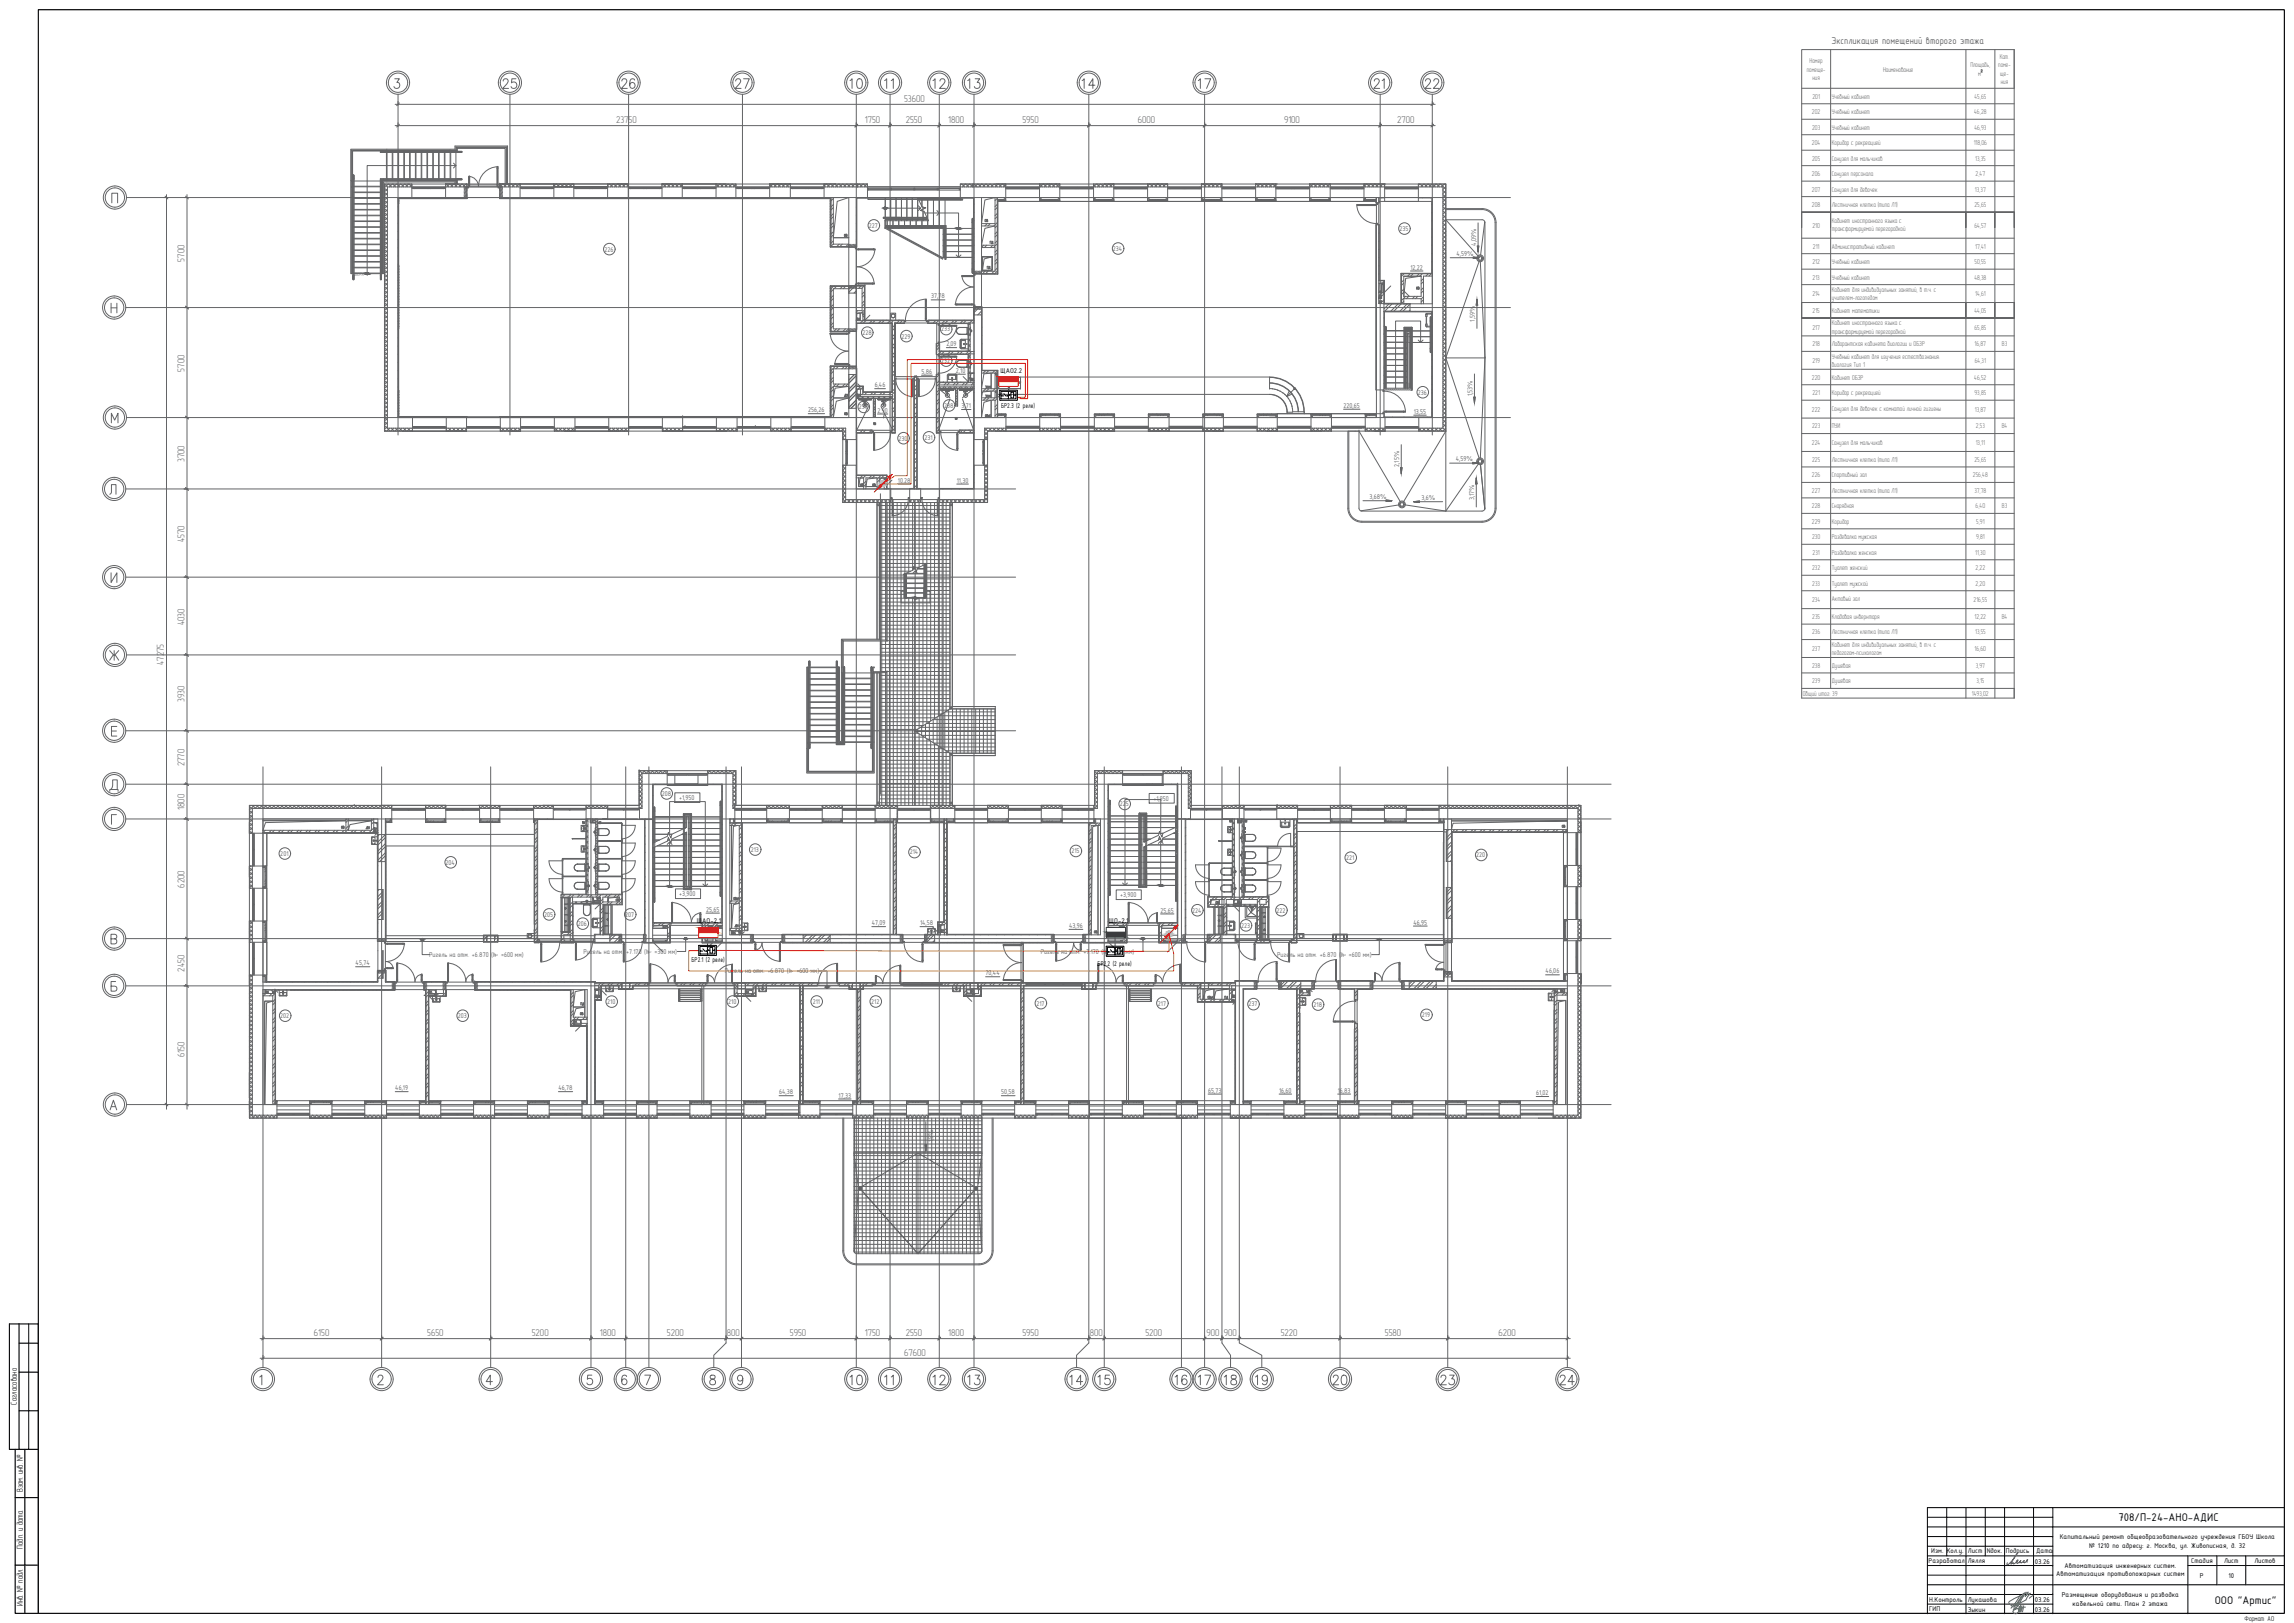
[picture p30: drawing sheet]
<svg xmlns="http://www.w3.org/2000/svg" width="1189mm" height="841mm" viewBox="0 0 1189 841" stroke-linecap="round" stroke-linejoin="round" font-family="sans-serif">
<defs><g id="words">
<g font-size="9.3" fill="#636466">
<text x="440" y="719">10</text>
<text x="483" y="719">12</text>
<text x="501" y="719">13</text>
<text x="554" y="719">14</text>
<text x="568" y="719">15</text>
<text x="608" y="719">16</text>
<text x="620" y="719">17</text>
<text x="634" y="719">18</text>
<text x="650" y="719">19</text>
<text x="690" y="719">20</text>
<text x="746" y="719">23</text>
<text x="808" y="719">24</text>
</g>
<g font-size="8.8" fill="#636466">
<text x="260" y="47">25</text>
<text x="321" y="47">26</text>
<text x="380" y="47">27</text>
<text x="440" y="47">10</text>
<text x="483" y="47">12</text>
<text x="501" y="47">13</text>
<text x="560" y="47">14</text>
<text x="620" y="47">17</text>
<text x="711" y="47">21</text>
<text x="738" y="47">22</text>
</g>
<g font-size="8.4" fill="#636466">
<text x="464" y="47" transform="rotate(-90 464 47)">11</text>
<text x="464" y="719" transform="rotate(-90 464 719)">11</text>
</g>
<g font-size="6.2">
<text x="1098" y="788">708/П-24-АНО-АДИС</text>
<text x="1148" y="831">ООО &quot;Артис&quot;</text>
</g>
<g font-size="5.1" fill="#636466">
<text x="949" y="23">Экспликация помещений второго этажа</text>
<text x="469" y="53">53600</text>
<text x="319" y="64">23750</text>
<text x="448" y="64">1750</text>
<text x="469" y="64">2550</text>
<text x="491" y="64">1800</text>
<text x="530" y="64">5950</text>
<text x="590" y="64">6000</text>
<text x="665" y="64">9100</text>
<text x="724" y="64">2700</text>
<text x="96" y="136" transform="rotate(-90 96 136)">5700</text>
<text x="96" y="193" transform="rotate(-90 96 193)">5700</text>
<text x="96" y="240" transform="rotate(-90 96 240)">3700</text>
<text x="96" y="281" transform="rotate(-90 96 281)">4570</text>
<text x="96" y="324" transform="rotate(-90 96 324)">4030</text>
<text x="85" y="345" transform="rotate(-90 85 345)">47275</text>
<text x="96" y="364" transform="rotate(-90 96 364)">3930</text>
<text x="96" y="397" transform="rotate(-90 96 397)">2770</text>
<text x="96" y="420" transform="rotate(-90 96 420)">1800</text>
<text x="96" y="460" transform="rotate(-90 96 460)">6200</text>
<text x="96" y="503" transform="rotate(-90 96 503)">2450</text>
<text x="96" y="548" transform="rotate(-90 96 548)">6150</text>
<text x="163" y="692">6150</text>
<text x="221" y="692">5650</text>
<text x="276" y="692">5200</text>
<text x="311" y="692">1800</text>
<text x="346" y="692">5200</text>
<text x="377" y="692">800</text>
<text x="409" y="692">5950</text>
<text x="448" y="692">1750</text>
<text x="469" y="692">2550</text>
<text x="491" y="692">1800</text>
<text x="530" y="692">5950</text>
<text x="565" y="692">800</text>
<text x="594" y="692">5200</text>
<text x="625" y="692">900</text>
<text x="634" y="692">900</text>
<text x="664" y="692">5220</text>
<text x="718" y="692">5580</text>
<text x="777" y="692">6200</text>
<text x="469" y="702">67600</text>
</g>
<g font-size="4.4">
<text x="9" y="728" transform="rotate(-90 9 728)">Согласовано</text>
<text x="12" y="773" transform="rotate(-90 12 773)">Взам. инв. №</text>
<text x="12" y="802" transform="rotate(-90 12 802)">Подп. и дата</text>
<text x="12" y="832" transform="rotate(-90 12 832)">Инв. № подл.</text>
</g>
<g font-size="3.9">
<text x="518" y="194">ЩАО2.2</text>
<text x="519" y="211">БР2.3 (2 реле)</text>
<text x="361" y="478">ЩАО-2.1</text>
<text x="575" y="478">ЩО-2.1</text>
<text x="358" y="499">БР2.1 (2 реле)</text>
<text x="569" y="501">БР2.2 (2 реле)</text>
<text x="1067" y="797">Капитальный ремонт общеобразовательного учреждения ГБОУ Школа</text>
<text x="1083" y="802">№ 1210 по адресу: г. Москва, ул. Живописная, д. 32</text>
<text x="1001" y="805">Изм. Кол.у.</text>
<text x="1020" y="805">Лист</text>
<text x="1030" y="805">Nдок.</text>
<text x="1040" y="805">Подпись</text>
<text x="1055" y="805">Дата</text>
<text x="1136" y="810">Стадия</text>
<text x="1153" y="810">Лист</text>
<text x="1168" y="810">Листов</text>
<text x="999" y="810">Разработал</text>
<text x="1020" y="810">Лялля</text>
<text x="1055" y="810">03.26</text>
<text x="1070" y="813">Автоматизация инженерных систем.</text>
<text x="1066" y="817">Автоматизация противопожарных систем</text>
<text x="1140" y="818">Р</text>
<text x="1155" y="817">10</text>
<text x="1069" y="828">Размещение оборудования и разводка</text>
<text x="1000" y="830">Н.Контроль</text>
<text x="1020" y="830">Лукашова</text>
<text x="1055" y="830">03.26</text>
<text x="1074" y="832">кабельной сети. План 2 этажа</text>
<text x="1000" y="835">ГИП</text>
<text x="1020" y="835">Зыкин</text>
<text x="1055" y="835">03.26</text>
</g>
<g font-size="3.7" fill="#636466">
<text x="938" y="33">Номер</text>
<text x="1021" y="35">Площадь,</text>
<text x="1036" y="35">поме-</text>
<text x="1036" y="31">Кат.</text>
<text x="936" y="37">помеще-</text>
<text x="939" y="41">ния</text>
<text x="976" y="37">Наименование</text>
<text x="1025" y="39">м</text>
<text x="1037" y="39">ще-</text>
<text x="1037" y="43">ния</text>
<text x="939" y="51">201</text>
<text x="949" y="51">Учебный кабинет</text>
<text x="1023" y="51">45,65</text>
<text x="939" y="59">202</text>
<text x="949" y="59">Учебный кабинет</text>
<text x="1023" y="59">46,28</text>
<text x="939" y="67">203</text>
<text x="949" y="67">Учебный кабинет</text>
<text x="1023" y="67">46,93</text>
<text x="939" y="75">204</text>
<text x="949" y="75">Коридор с рекреацией</text>
<text x="1023" y="75">118,06</text>
<text x="939" y="83">205</text>
<text x="949" y="83">Санузел для мальчиков</text>
<text x="1024" y="83">13,35</text>
<text x="939" y="91">206</text>
<text x="949" y="91">Санузел персонала</text>
<text x="1024" y="91">2,47</text>
<text x="939" y="99">207</text>
<text x="949" y="99">Санузел для девочек</text>
<text x="1024" y="99">13,37</text>
<text x="939" y="107">208</text>
<text x="949" y="107">Лестничная клетка (типа Л1)</text>
<text x="1023" y="107">25,65</text>
<text x="939" y="118">210</text>
<text x="949" y="115">Кабинет иностранного языка с</text>
<text x="949" y="120">трансформируемой перегородкой</text>
<text x="1023" y="118">64,57</text>
<text x="940" y="129">211</text>
<text x="949" y="129">Административный кабинет</text>
<text x="1024" y="129">17,41</text>
<text x="939" y="137">212</text>
<text x="949" y="137">Учебный кабинет</text>
<text x="1023" y="137">50,55</text>
<text x="939" y="145">213</text>
<text x="949" y="145">Учебный кабинет</text>
<text x="1023" y="145">48,38</text>
<text x="939" y="153">214</text>
<text x="949" y="151">Кабинет для индивидуальных занятий, в т.ч. с</text>
<text x="949" y="156">учителем-логопедом</text>
<text x="1024" y="153">14,61</text>
<text x="939" y="162">215</text>
<text x="949" y="162">Кабинет математики</text>
<text x="1023" y="162">44,05</text>
<text x="939" y="171">217</text>
<text x="949" y="169">Кабинет иностранного языка с</text>
<text x="949" y="173">трансформируемой перегородкой</text>
<text x="1023" y="171">65,85</text>
<text x="939" y="179">218</text>
<text x="949" y="179">Лаборантская кабинета биологии и ОБЗР</text>
<text x="1023" y="179">16,87</text>
<text x="1037" y="179">В3</text>
<text x="949" y="186">Учебный кабинет для изучения естествознания:</text>
<text x="939" y="188">219</text>
<text x="949" y="190">биология Тип 1</text>
<text x="1023" y="188">64,31</text>
<text x="939" y="197">220</text>
<text x="949" y="197">Кабинет ОБЗР</text>
<text x="1023" y="197">46,52</text>
<text x="939" y="205">221</text>
<text x="949" y="205">Коридор с рекреацией</text>
<text x="1023" y="205">93,85</text>
<text x="939" y="213">222</text>
<text x="949" y="213">Санузел для девочек с комнатой личной гигиены</text>
<text x="1023" y="213">13,87</text>
<text x="939" y="222">223</text>
<text x="949" y="222">ПУИ</text>
<text x="1024" y="222">2,53</text>
<text x="1037" y="222">В4</text>
<text x="939" y="231">224</text>
<text x="949" y="230">Санузел для мальчиков</text>
<text x="1024" y="231">13,11</text>
<text x="939" y="239">225</text>
<text x="949" y="239">Лестничная клетка (типа Л1)</text>
<text x="1023" y="239">25,65</text>
<text x="939" y="247">226</text>
<text x="949" y="247">Спортивный зал</text>
<text x="1022" y="247">256,48</text>
<text x="939" y="255">227</text>
<text x="949" y="255">Лестничная клетка (типа Л1)</text>
<text x="1023" y="255">37,78</text>
<text x="939" y="263">228</text>
<text x="949" y="263">Снарядная</text>
<text x="1024" y="263">6,40</text>
<text x="1037" y="263">В3</text>
<text x="939" y="271">229</text>
<text x="949" y="271">Коридор</text>
<text x="1024" y="271">5,91</text>
<text x="939" y="279">230</text>
<text x="949" y="279">Раздевалка мужская</text>
<text x="1024" y="279">9,81</text>
<text x="939" y="287">231</text>
<text x="949" y="287">Раздевалка женская</text>
<text x="1024" y="287">11,30</text>
<text x="939" y="295">232</text>
<text x="949" y="295">Туалет женский</text>
<text x="1024" y="295">2,22</text>
<text x="939" y="303">233</text>
<text x="949" y="303">Туалет мужской</text>
<text x="1024" y="303">2,20</text>
<text x="949" y="311">Актовый зал</text>
<text x="939" y="312">234</text>
<text x="1023" y="312">216,55</text>
<text x="939" y="321">235</text>
<text x="949" y="321">Кладовая инвернтаря</text>
<text x="1023" y="321">12,22</text>
<text x="1037" y="321">В4</text>
<text x="939" y="329">236</text>
<text x="949" y="329">Лестничная клетка (типа Л1)</text>
<text x="1024" y="329">13,55</text>
<text x="949" y="335">Кабинет для индивидуальных занятий, в т.ч. с</text>
<text x="939" y="337">237</text>
<text x="949" y="340">педагогом-психологом</text>
<text x="1023" y="337">16,60</text>
<text x="939" y="346">238</text>
<text x="949" y="346">Душевая</text>
<text x="1024" y="346">3,97</text>
<text x="939" y="354">239</text>
<text x="949" y="354">Душевая</text>
<text x="1024" y="354">3,15</text>
<text x="934" y="361">Общий итог: 39</text>
<text x="1022" y="361">1493,02</text>
</g>
<text font-size="3.7" x="1163" y="840">Формат A0</text>
<g font-size="3.6" fill="#636466">
<text x="450" y="118">227</text>
<text x="725" y="120">235</text>
<text x="313" y="130">226</text>
<text x="577" y="130">234</text>
<text x="765" y="127" transform="rotate(-90 765 127)">4,09%</text>
<text x="755" y="132">4,59%</text>
<text x="731" y="140">12,22</text>
<text x="483" y="155">37,78</text>
<text x="764" y="167" transform="rotate(-90 764 167)">1,59%</text>
<text x="447" y="174">228</text>
<text x="488" y="172">233</text>
<text x="467" y="175">229</text>
<text x="490" y="179">2,09</text>
<text x="488" y="188">232</text>
<text x="478" y="194">5,86</text>
<text x="495" y="193">2,10</text>
<text x="453" y="201">6,46</text>
<text x="735" y="204">236</text>
<text x="763" y="205" transform="rotate(-90 763 205)">1,53%</text>
<text x="419" y="214">256,26</text>
<text x="445" y="212">239</text>
<text x="455" y="214">2,90</text>
<text x="489" y="211">238</text>
<text x="498" y="211">3,71</text>
<text x="696" y="211">220,65</text>
<text x="733" y="214">13,55</text>
<text x="479" y="228">231</text>
<text x="466" y="228">230</text>
<text x="754" y="239">4,59%</text>
<text x="725" y="242" transform="rotate(-90 725 242)">2,15%</text>
<text x="465" y="250">10,28</text>
<text x="496" y="250">11,30</text>
<text x="710" y="258">3,68%</text>
<text x="737" y="259">3,6%</text>
<text x="764" y="259" transform="rotate(-90 764 259)">3,17%</text>
<text x="343" y="412">208</text>
<text x="352" y="415">+1,950</text>
<text x="580" y="418">225</text>
<text x="598" y="415">+1,950</text>
<text x="145" y="444">201</text>
<text x="389" y="441">213</text>
<text x="472" y="443">214</text>
<text x="555" y="442">215</text>
<text x="231" y="448">204</text>
<text x="698" y="446">221</text>
<text x="765" y="444">220</text>
<text x="352" y="464">+3,900</text>
<text x="580" y="465">+3,900</text>
<text x="366" y="472">25,65</text>
<text x="601" y="473">25,65</text>
<text x="618" y="473">224</text>
<text x="662" y="473">222</text>
<text x="282" y="475">205</text>
<text x="299" y="480">206</text>
<text x="324" y="475">207</text>
<text x="452" y="479">47,09</text>
<text x="477" y="479">14,58</text>
<text x="733" y="479">46,95</text>
<text x="554" y="481">43,96</text>
<text x="643" y="481">223</text>
<text x="222" y="496">Ригель на отм. +6.870 (h =600 мм)</text>
<text x="302" y="494">Ригель на отм. +7.170 (h</text>
<text x="339" y="494">=300 мм)</text>
<text x="539" y="494">Ригель на отм. +7.170 (h</text>
<text x="576" y="494">=300</text>
<text x="583" y="494">мм)</text>
<text x="662" y="496">Ригель на отм. +6.870 (h =600 мм)</text>
<text x="184" y="500">45,74</text>
<text x="376" y="504">Ригель</text>
<text x="386" y="504">на отм. +6.870 (h =600 мм)</text>
<text x="511" y="505">70,44</text>
<text x="801" y="504">46,06</text>
<text x="315" y="520">210</text>
<text x="377" y="520">210</text>
<text x="421" y="520">211</text>
<text x="452" y="520">212</text>
<text x="537" y="521">217</text>
<text x="600" y="521">217</text>
<text x="647" y="522">237</text>
<text x="681" y="522">218</text>
<text x="145" y="528">202</text>
<text x="237" y="528">203</text>
<text x="737" y="527">219</text>
<text x="205" y="565">46,19</text>
<text x="289" y="565">46,78</text>
<text x="404" y="567">64,38</text>
<text x="435" y="569">17,33</text>
<text x="519" y="567">50,58</text>
<text x="626" y="566">65,73</text>
<text x="663" y="566">16,60</text>
<text x="693" y="566">16,83</text>
<text x="796" y="567">61,02</text>
<text x="484" y="592" transform="rotate(-90 484 592)">1,5%</text>
</g>
<text font-size="2.9" fill="#636466" x="183" y="143">ВВЕРХ</text>
<g font-size="2" fill="#636466">
<text x="256" y="495">риг .</text>
<text x="336" y="494">риг .</text>
<text x="573" y="494">риг .</text>
<text x="695" y="495">риг .</text>
<text x="409" y="504">риг .</text>
</g>
</g></defs>
<g fill="none" stroke="#636466" stroke-width=".52">
<path d="M949 26v84M1019 26v84M1034 26v84M934 54h110M934 46h110M934 78h110M934 70h110M934 62h110M934 94h110M934 86h110M440 102l-6 2-2 19h8M934 118v-8v47h110v-47v8"/>
<path d="M934 110h110zM934 102h110M934 110v-84h110v84M949 118v-8v47M1019 118v-8v47M1034 118v-8v47M438 122v1zM438 122l1-1h-1v2l1-1M439 122h.1M934 139h110M934 131h110M934 123h110"/>
<path d="M723 157h.1M728 157h3M734 149h1v1zM735 149h.1M735 149v1M735 150h.1M737 143l-9 1v10M934 147h110M934 165v-8v205h110M934 174h110M934 165h110zM949 165v-8v200"/>
<path d="M1019 165v-8v205M1034 165v-8v205M1044 165v-8v205M529 196v6M658 196v6M934 199h110M934 191h110M934 182h110M444 205l6 5M450 211l-6 12M457 211l6 12M463 205l-6 5"/>
<path d="M486 201l6 5M492 207l-6 16M499 207l6 16M505 201l-6 5M509 201l1-7 4-1v8M509 206v-3h5v3M509 216l1-8 4-1v9M511 200v1M511 205v1M511 201h.1M511 205h.1M512 200h.1"/>
<path d="M512 200v1v-1M512 205v1zM513 201v-1v1v-1v1M513 206v-1v1M658 204a9 9 0 0 1 9 10h3M676 214h.1M934 217h110M934 207h110M934 234h110M934 225h110M445 248v4h3M446 251h1l-1 1z"/>
<path d="M447 251h.1M447 251v1M447 252h.1M448 248h-2l-1 4M452 251h1v1zM453 251h.1M453 251h1M453 251v1h1M453 251l1 1M454 251h.1M454 251h-1M454 252h.1"/>
<path d="M455 248h-6v4h6M456 256v155M934 258h110M934 250h110M934 242h110M934 274h110M934 266h110M934 298h110M934 290h110M934 282h110M469 306h-2v6h15v-6h-2M934 315h110"/>
<path d="M934 306h110M934 331h110M934 323h110M934 357h110v5M934 349h110M934 341h110M339 423h15M200 488h108M200 485h108M338 485h36M338 488h36M574 485h36"/>
<path d="M574 488h36M640 484h108M640 487h108M308 512h332M308 509h332"/>
<circle cx="455" cy="262" r=".5"/>
<circle cx="493" cy="262" r=".5"/>
<circle cx="493" cy="367" r=".5"/>
<circle cx="493" cy="391" r=".5"/>
<circle cx="455" cy="416" r=".5"/>
<circle cx="493" cy="416" r=".5"/>
</g>
<path d="M1044 26v20" fill="none" stroke="#636466" stroke-width=".52"/>
<path d="M1027 36v1" fill="none" stroke="#636466" stroke-width=".52"/>
<g fill="none" stroke="#636466" stroke-width=".52">
<path d="M199 95v128h238v37h25v-1h-24v-18M199 95h43v7M199 98h.1M199 100l2 1M199 98l2 1M199 95l2 2M201 97h86M201 97v125h237M201 98l-2 1M201 95l-2 2M201 95l2 2M203 95l-1 2"/>
<path d="M204 95l1 2M204 95h.1M205 95l-1 2M206 95l1 2M206 95h.1M208 95l-2 2M208 95l1 2M210 95l-2 2M210 95l1 2M212 95l-2 2M212 95l1 2M212 95h.1"/>
<path d="M213 96l-1 1M213 95v7M233 97l-2-2v7M233 95l-1 2M233 95l2 2M235 95l-1 2M235 95l2 2M237 95l-1 2M237 95l2 2M239 95l-1 2M240 95l1 2M241 95l-1 2"/>
<path d="M242 95v1M259 95h.1M259 95h191v7h-6v26h-4M259 95v7M259 96l1 1M260 95h.1M261 95l-2 2M261 95l1 2M263 95l-2 2M263 95l1 2M265 95h.1M265 95l-2 2"/>
<path d="M265 95l2 2M267 95l-2 2M267 95l2 2M269 95l-1 2M269 95l1 1M270 95v7M287 95v7M287 96l1 1M288 95l-1 2M288 95l2 2M289 95h.1M290 95l-1 2"/>
<path d="M291 95l1 2M292 95l-1 2M293 95l1 2M295 95l-2 2M295 95l1 2M297 95l-2 2M297 95v1M297 95v7h-10M297 97h.1M315 97h-28h461v125M315 95v7M315 96v1"/>
<path d="M316 95l-1 1M316 95l1 2M318 95h.1M318 95l-2 2M318 95l2 2M320 95l-2 2M320 95l2 2M322 95l-1 2M322 95l2 2M323 95h.1M324 95l-1 2M324 95l2 2"/>
<path d="M326 95v7M326 96l-1 1M343 95v7M343 95v1M344 95l1 2M345 95l-1 2M346 95l1 2M348 95l-2 2M348 95l1 2M350 95l-2 2M350 95l1 2M350 95h.1"/>
<path d="M352 95l-2 2M352 95l2 2M354 96l-2 1M354 95v7M371 95v7M371 95l2 2M373 95l-1 2M373 95l2 2M375 95l-1 2M375 95l2 2M377 95l-1 2M377 95l2 2"/>
<path d="M379 95l-1 2M380 95l1 2M381 96h.1M381 96l-1 1M381 95v7M399 95v7M399 96l1 1M401 95l-2 2M401 95l1 2M403 95l-2 2M403 95l1 2M403 95h.1"/>
<path d="M405 95h.1M405 95l-2 2M405 95l2 2M407 95l-2 2M407 95l2 2M409 95l-1 2M409 95l1 1M410 95v7M427 95v7h-130M427 96h.1M427 96l1 1M428 95l-1 1"/>
<path d="M428 95l2 2M430 95l-1 2M431 95l1 2M432 95l-1 2M433 95l1 2M433 95h.1M435 95l-2 2M435 95l1 2M435 95h.1M437 95l-2 2M437 95l1 2M439 95l-2 2"/>
<path d="M439 95l1 2M441 95l-2 2M441 95l2 2M442 95h.1M443 95l-1 2M443 95l2 2M444 96h.1M444 96v1M445 95l-1 1M445 95l2 2M447 95l-1 2M447 95l2 2"/>
<path d="M449 95h.1M449 95l-1 2M498 97h.1M498 95v1M498 95l2 2M500 95l-1 2M500 95l2 2M502 95l-1 2M503 95l1 2M504 96h.1M505 95l-2 2M505 95l1 2"/>
<path d="M507 95l-2 2M507 95l1 2M509 95l-2 2M509 95h.1M509 95l1 2M511 95l-2 2M511 95l2 2M513 95l-1 2M513 95l2 2M515 95l-1 2M515 95l2 2M517 95l-1 2"/>
<path d="M517 95l2 2M519 95l-1 2M520 95l1 2M521 95h.1M521 96l-1 1M521 95v7M539 96h.1M540 97l-1-2v7M541 95l-2 2M541 95h.1M541 95l1 2M543 95l-2 2"/>
<path d="M543 95l1 2M545 95l-2 2M545 95l2 2M547 95l-2 2M547 95l2 2M548 95h.1M549 95l-1 2M549 95v7M567 95v7M567 96l1 1M568 95l-1 2M568 95l2 2"/>
<path d="M569 95h.1M570 95l-1 2M571 95l1 2M571 95h.1M572 95l-1 2M573 95l1 2M575 95l-2 2M575 95l1 2M576 95h.1M577 95l-2 2M577 95v1M577 95v7"/>
<path d="M595 95v7M595 96v1M596 95l-1 1M596 95l1 2M598 95l-2 2M598 95l2 2M599 95h.1M600 95l-2 2M600 95l2 2M600 95h.1M602 95l-1 2M602 95l2 2"/>
<path d="M604 95l-1 2M604 95l1 1M605 95v7M605 97h.1M623 95v7M623 97h.1M623 96h.1M623 95v1M624 95l1 2M624 95h.1M625 95l-1 2M626 95l1 2"/>
<path d="M628 95l-2 2M628 95l1 2M628 95h.1M630 95l-2 2M630 95l1 2M632 95l-2 2M632 95l1 2M633 96l-1 1M633 95v7M651 95v7M651 96h.1M651 95v1"/>
<path d="M651 95l2 2M652 95h.1M653 95l-1 2M653 95h.1M653 95l2 2M655 95l-1 2M655 95l2 2M657 95l-1 2M657 95l2 2M659 95l-1 2M660 95l1 2M661 95v7"/>
<path d="M661 96l-1 1M680 97l-1-2v7M681 95l-2 2M681 95l1 2M681 95h.1M683 95l-2 2M683 95l1 2M685 95l-2 2M685 95l2 2M687 95l-2 2M687 95l2 2M689 95l-1 2"/>
<path d="M689 95h.1M689 95v7M707 95v7M707 96l1 1M707 95h.1M708 95l-1 2M708 95l2 2M710 95l-1 2M711 95l1 2M712 95l-1 2M713 95l1 2M715 95l-2 2"/>
<path d="M715 95l1 2M716 95h.1M717 95l-2 2M717 95l1 1M718 96h.1M718 95v7h-10M718 97h-1M735 95v7h7M735 96h.1M735 97h.1M736 95h.1M736 95l-1 1"/>
<path d="M736 95l1 2M738 95l-2 2M738 95l2 2M740 95l-2 2M740 95l2 2M742 95l-1 2M742 95l2 2M744 95h.1M744 95l-1 2M744 95l2 2M746 95h.1M746 95l-1 2"/>
<path d="M747 95l2 3M748 99l1 1M748 95l-1 2M749 95v1M749 99l-1 1M749 97l-1 1M749 100h.1M749 98h.1M749 97h.1M199 104h.1M199 102h.1M199 112h.1"/>
<path d="M199 119l2 1M199 117l2 1M199 114l2 2M199 112l2 2M199 110l2 2M199 108l2 2M199 106l2 1M199 104l2 1M199 102l2 1M201 100l-2 2M201 102l-2 2M201 104l-2 2"/>
<path d="M201 106l-2 2M201 109l-2 1M201 111l-2 1M201 113l-2 1M201 115l-2 1M201 117l-2 1M201 119l-2 2M206 102h81M432 102h8v25M509 117v10M516 102h-7v14M517 102h3"/>
<path d="M539 102h9M567 102h9M595 102h9M623 102h9M651 102h9M679 102h10M713 102v1M713 104v1M713 106v10M714 105h1M714 116h1M715 102v44"/>
<path d="M748 107l1 2h19a7 7 0 0 1 7 6v148a7 7 0 0 1-7 7M748 120l1 1M748 118l1 1M748 116l1 1M748 114l1 1M748 111l1 2M748 109l1 2M748 105l1 2M748 103l1 1M748 101l1 1M749 114l-1 1M749 105l-1 2"/>
<path d="M749 101l-1 1M749 103l-1 2M749 107l-1 2M749 109l-1 2M749 112l-1 1M749 116l-1 1M749 118l-1 1M749 111h.1M749 103h.1M749 109h.1M749 114h.1M749 108h19"/>
<path d="M768 108a7 7 0 0 1 7 7v148a7 7 0 0 1-7 8h-62a7 7 0 0 1-7-8v-40h5v40l1 2h63l1-1 1-149-1-1h-1h-19M199 126h.1M199 134h.1M199 140l2 1M199 138l2 1M199 136l2 1M199 134l2 1M199 131l2 2M199 129l2 2M199 127l2 2M199 125l2 2M199 123l2 1"/>
<path d="M199 121l2 1M201 121l-2 2M201 123l-2 2M201 125l-2 2M201 128l-2 1M201 130l-2 1M201 132l-2 1M201 134l-2 1M201 136l-2 2M201 138l-2 2M440 128v20M444 129v18"/>
<path d="M509 128v13M748 139l1 1M748 137l1 1M748 135l1 1M748 133l1 1M748 131l1 1M748 128l1 2M748 126l1 2M748 124l1 2M748 122l1 2M749 131l-1 1M749 122l-1 2"/>
<path d="M749 129l-1 1M749 133l-1 1M749 120l-1 2M749 124l-1 2M749 126l-1 2M749 135l-1 1M749 137l-1 2M749 139l-1 2M749 122h.1M749 133h.1M749 120h.1M749 125h.1"/>
<path d="M749 131h.1M749 136h.1M749 132h.1M199 148h.1M199 159l2 2M199 157l2 1M199 155l2 1M199 153l2 1M199 151l2 1M199 148l2 2M199 146l2 2M199 144l2 2"/>
<path d="M199 142l2 2M201 155l-2 1M201 140l-2 2M201 142l-2 2M201 145l-2 1M201 147l-2 1M201 149l-2 1M201 151l-2 1M201 153l-2 2M201 157l-2 2M201 159l-2 2M440 150v20"/>
<path d="M440 152h4M444 149v12M505 143v15M715 156v1h2v45M715 147v5M715 153v2M728 157h9M731 157v4M742 142v15h-4M748 158l1 2M748 156l1 1M748 154l1 1"/>
<path d="M748 152l1 1M748 150l1 1M748 147l1 2M748 145l1 2M748 143l1 2M748 141l1 2M749 152l-1 1M749 154l-1 1M749 156l-1 2M749 141l-1 2M749 143l-1 2M749 145l-1 2"/>
<path d="M749 148l-1 1M749 150l-1 1M749 158l-1 2M749 144h.1M749 156h.1M749 142h.1M749 147h.1M749 154h.1M749 159h.1M749 150h.1M749 155h.1M749 141h.1"/>
<path d="M199 163l2 2M199 178l2 2M199 176l2 1M199 174l2 1M199 172l2 1M199 170l2 1M199 167l2 2M199 165l2 2M199 161l2 2M201 162l-2 1M201 164l-2 1M201 166l-2 1"/>
<path d="M201 168l-2 1M201 170l-2 2M201 172l-2 2M201 174l-2 2M201 176l-2 2M201 179l-2 1M440 172v17M440 172h4M444 162v4M444 168v22h-4M505 167v15M509 163h-4v3"/>
<path d="M742 161v55h-7v7M748 179l1 2M748 177l1 2M748 175l1 2M748 173l1 1M748 171l1 2M748 169l1 1M748 167l1 1M748 164l1 2M748 162l1 2M748 160l1 2M749 169l-1 1"/>
<path d="M749 160l-1 2M749 162l-1 2M749 165l-1 1M749 167l-1 1M749 171l-1 1M749 173l-1 2M749 175l-1 2M749 177l-1 2M749 179l-1 2M749 167h.1M749 178h.1M749 165h.1"/>
<path d="M749 170h.1M749 176h.1M749 163h.1M199 193h.1M199 195h.1M199 191l2 1M199 193l2 1M199 181h.1M199 199l2 2M199 197l2 2M199 195l2 2M199 189l2 1"/>
<path d="M199 187l2 1M199 184l2 2M199 182l2 2M199 180l2 2M201 181l-2 1M201 183l-2 1M201 185l-2 1M201 187l-2 1M201 189l-2 2M201 191l-2 2M201 193l-2 2M201 195l-2 2"/>
<path d="M201 198l-2 1M201 200l-2 1M440 191v8M440 194h4M505 183v15M505 199v1M509 192v-50h-4v-40h-7v-7h251v128h-149M509 193v8M748 198l1 2M748 196l1 2M748 194l1 2M748 192l1 2"/>
<path d="M748 190l1 1M748 188l1 1M748 186l1 1M748 184l1 1M748 181l1 2M749 190l-1 2M749 182l-1 1M749 186l-1 1M749 192l-1 2M749 184l-1 1M749 188l-1 1M749 194l-1 2"/>
<path d="M749 196l-1 2M749 199l-1 1M749 189h.1M749 181h.1M749 187h.1M749 192h.1M749 198h.1M749 197h.1M749 185h.1M749 200h.1M749 191h.1M199 216h.1"/>
<path d="M199 218l2 2M199 216l2 2M199 214l2 2M199 212l2 2M199 210l2 1M199 208l2 1M199 206l2 1M199 204l2 1M199 201l2 2M201 202l-2 1M201 204l-2 1M201 206l-2 2"/>
<path d="M201 208l-2 2M201 210l-2 2M201 212l-2 2M201 215l-2 1M201 217l-2 1M201 219l-2 1M206 216h.1M206 216h225M214 216v7M231 216v7M242 216v7M259 216v7"/>
<path d="M270 216v7M287 216v7M298 216v7M315 216v7M326 216v7M343 216v7M354 216v7M371 216v7M382 216v7M399 216v7M410 216v7l-1-1M427 216v7l2-1"/>
<path d="M440 200v16h-8M440 212h4M444 202v4M505 216h11M509 203v3M509 207v9M517 216h4M521 216v7M539 216v7M540 216h9M550 216v7M567 216v7"/>
<path d="M568 216h9M578 216v7l-2-1M595 216v7h-83M596 216h9M606 216v7M623 216v7M624 216h9M634 216v7M652 216v7M652 216h9M662 216v7M679 216v7"/>
<path d="M680 216h9M690 216v7l-1-1M708 216v7M713 215v1h-5M713 214h4M717 202h-4v13M717 214v2h1v7M717 203v11M748 220l1 1M748 217l1 2M748 215l1 2M748 213l1 2"/>
<path d="M748 211l1 2M748 209l1 2M748 207l1 1M748 205l1 1M748 203l1 1M748 201l1 1M749 220l-1 1M749 218l-1 1M749 209l-1 2M749 211l-1 2M749 215l-1 2M749 201l-1 1"/>
<path d="M749 203l-1 1M749 205l-1 1M749 207l-1 1M749 213l-1 2M749 211h.1M749 203h.1M749 209h.1M749 215h.1M749 219h.1M199 223h1M199 221l3 2M201 221l-2 1"/>
<path d="M202 222l-2 1M203 222l1 1M204 223h.1M204 222l-1 1M205 222l1 1M206 222l-1 1M207 222l1 1M208 223h.1M208 222l-1 1M209 222l2 1M210 222l-1 1M211 222l2 1"/>
<path d="M213 222l-2 1M213 222h1M214 223h-1M231 223h1M232 222h-1M232 223h.1M232 222l2 1M234 222l-2 1M235 222l1 1M236 223h.1M236 222l-2 1M237 222l1 1"/>
<path d="M238 222l-1 1M239 222l1 1M240 222l-1 1M241 222l1 1M242 222l-1 1M259 223h.1M260 222l2 1M260 223h.1M261 222l-1 1M262 222l2 1M263 222l-1 1M264 222l2 1"/>
<path d="M266 222l-2 1M266 222l2 1M268 222l-2 1M269 222l1 1M270 223h.1M270 222l-2 1M288 222l1 1M289 223h.1M289 222l-2 1M290 222l1 1M291 222l-1 1M292 222l1 1"/>
<path d="M293 222l-1 1M294 222l1 1M295 222l-1 1M296 222l2 1M297 222l-1 1M315 222l2 1M316 223h.1M317 222l-1 1M317 222l2 1M319 222l-2 1M319 222l2 1M321 222l-2 1"/>
<path d="M322 222l1 1M323 222l-2 1M323 223h.1M324 222l1 1M325 222l-1 1M326 222h.1M326 223h.1M343 222l1 1M344 223h.1M344 222l-1 1M345 222l1 1M346 222l-1 1"/>
<path d="M347 222l2 1M348 222l-1 1M349 222l2 1M350 222l-1 1M351 222l2 1M352 223h.1M353 222l-2 1M353 222h1M354 223h-1M371 223h1M372 222h-1M372 222l2 1"/>
<path d="M374 222l-2 1M375 222l1 1M376 222l-2 1M376 223h.1M377 222l1 1M378 222l-1 1M379 222l1 1M380 223h.1M380 222l-1 1M381 222l1 1M382 222l-1 1M399 223h.1"/>
<path d="M400 222l2 1M401 222l-1 1M402 222l2 1M403 222l-1 1M404 222l2 1M406 222l-2 1M406 222l2 1M407 223h.1M408 222l-2 1M410 222l-2 1M410 223h.1M428 222l1 1"/>
<path d="M430 222l1 1M431 222l-1 1M432 222l1 1M433 222l-1 1M434 222l1 1M435 223h.1M435 222l-1 1M436 222l2 2M437 222l-1 1M438 222h.1M438 222v6M438 223l-1 2 1 1"/>
<path d="M438 225l-1 2 1 1v-1M444 224v4h-7M505 224v4h7M510 226l2 2M510 224l2 1M510 222l2 1M512 222l-2 1M512 224l-2 1M512 226l-2 2M512 223v37h-25v-1h23v-18M512 222l2 1M514 222l-2 1"/>
<path d="M515 222l1 1M516 222l-2 1M517 222l1 1M518 222l-1 1M518 223h.1M519 222l1 1M520 222l-1 1M521 223h.1M521 222h.1M539 223h.1M539 222h.1M540 222l2 1"/>
<path d="M541 222l-1 1M542 222l2 1M543 222l-1 1M544 222l2 1M545 223h.1M546 222l-2 1M546 222l2 1M547 223h.1M548 222l-2 1M549 222l1 1M550 222l-2 1M568 222l1 1"/>
<path d="M569 222l-2 1M570 222l1 1M571 222l-1 1M572 222l1 1M573 222l-1 1M573 223h.1M574 222l1 1M575 222l-1 1M577 222l-1 1M595 222l2 1M596 223h.1M597 222l-2 1"/>
<path d="M597 222l2 1M598 223h.1M599 222l-2 1M599 222l2 1M601 222l-2 1M602 222l1 1M603 222l-2 1M604 222l1 1M605 222l-1 1M606 222h.1M606 223h.1M623 222l1 1"/>
<path d="M624 223h.1M624 222l-1 1M625 222l1 1M626 223h.1M626 222l-1 1M627 222l1 1M628 222l-1 1M629 222l2 1M630 222l-1 1M631 222l2 1M633 222l-2 1M633 222l1 1h-1"/>
<path d="M652 223h.1M652 222h.1M652 222l2 1M654 222l-2 1M655 222l1 1M656 222l-2 1M657 222l1 1M658 222l-1 1M659 222l1 1M660 222l-1 1M661 222l1 1M662 222l-1 1"/>
<path d="M680 222l2 1M681 222l-1 1M682 222l2 1M684 222l-2 1M684 222l2 1M686 222l-2 1M686 222l2 1M688 222l-2 1M689 223h.1M690 222l-2 1M690 222h-180v6M690 222h16"/>
<path d="M699 223v40a7 7 0 0 0 7 7M708 223h.1M709 222l-1 1M710 222l1 1M711 222l-1 1M712 222l1 1M713 222l-1 1M714 222l1 1M715 222l-1 1M716 222l2 1M717 222l-1 1M735 222l2 1"/>
<path d="M737 222l-2 1M737 222l2 1M739 222l-2 1M739 222l2 1M740 223h.1M741 222l-2 1M742 222l1 1M742 223h.1M743 222l-2 1M744 222l1 1M745 222l-1 1M746 222l1 1"/>
<path d="M747 222l-1 1M748 222h-40l1 1M748 223h.1M748 222l1 1M749 223h.1M749 221h.1M749 222l-1 1M437 241h7v5M437 257h.1M437 257l1 1M437 250l1 2M437 246l1 1"/>
<path d="M437 241v1l1 1M438 242l-1 2 1 1M438 244l-1 2M438 246l-1 2 1 2M438 249l-1 1M438 251l-1 1 1 2M438 253l-1 1 1 2M438 255l-1 1M438 257l-1 2 2 1M439 259l-2 1M439 259l2 1M441 259l-2 1"/>
<path d="M441 259l2 1M443 259l-2 1M443 259l2 1M444 248v5h4M445 259l-2 1M446 259l1 1M447 259l-1 1M448 259l1 1M449 253h6M449 259l-1 1M450 259l1 1M451 259l-1 1"/>
<path d="M452 259l1 1M453 259l-1 1M454 259l1 1M456 259l-2 1M456 253h2M456 259l2 1M458 259l-2 1M458 259l2 1M460 253h11v5M460 259l-2 1M460 259l2 1M462 259l-2 1"/>
<path d="M462 253v5M463 259h8M471 259h6v1h-6zM471 259l1 1M473 259l-2 1M473 259l2 1M475 259l-2 1M475 259l2 1M477 259l-2 1M477 253v5M478 259h8M487 253v5"/>
<path d="M487 260h.1M487 259h.1M488 259l1 1M490 259l-2 1M490 259l2 1M492 259l-2 1M492 259l2 1M494 259l-2 1M494 259l2 1M496 259l-2 1M496 259l2 1M498 259l-2 1"/>
<path d="M499 259l1 1M500 259l-1 1M501 259l1 1M502 259l-1 1M503 259l1 1M504 259l-1 1M505 259l1 1M506 259l-1 1M507 259l2 1M509 259l-2 1M509 259l2 1M510 256l2 1"/>
<path d="M510 258l2 1M510 254l2 1M510 252l2 1M510 249l2 2M510 247l2 2M510 245l2 2M510 243l2 2M510 241l2 1M512 241l-2 1M512 249l-2 2M512 251l-2 2M512 254l-2 1"/>
<path d="M512 258l-3 2M512 260h-1M512 259h.1M512 243l-2 1M512 245l-2 2M512 247l-2 2M512 256l-2 1M512 241h-7v12h-31M512 251h.1M442 260h.1M444 260h.1M453 260h.1"/>
<path d="M456 260h.1M458 260h.1M462 260h.1M495 260h.1M506 260h.1M509 260h.1M706 270h62M331 399h50v18M331 399v20h2M331 399h.1M331 399l2 2M332 399l-1 1"/>
<path d="M334 399l1 2M334 399l-3 3M336 399l1 2M336 399l-1 2M338 399l1 2M338 399l-1 2M340 399l1 2M341 399l-2 2M342 399h.1M342 399l2 2M343 399l-2 2M344 399l2 2"/>
<path d="M345 399l-2 2M346 399v2M367 399v2M368 399l1 2M368 399l-1 2M370 399l1 2M370 399l-1 2M372 399l1 2M372 399h.1M372 399l-1 2M374 399l1 2M374 399l-1 2"/>
<path d="M376 399l2 2M377 399l-2 2M378 399l2 2M379 399l-2 2M380 399l1 1M381 399h-1M381 399l-2 2M568 399l1 2M569 399l2 2M570 399l-3 3 2 1M571 399l2 2M572 399l-2 2"/>
<path d="M573 399l2 2M574 399l-2 2M575 399h.1M575 399l2 2M576 399l-2 2M578 399l1 2M578 399h.1M578 399l-1 2M580 399l1 2M580 399l-1 2M582 400l-1 1M582 399v2"/>
<path d="M603 399v2M603 399l1 2M604 399l-1 1M605 399l2 2M606 399l-2 2M606 399h.1M607 399l2 2M608 399l-2 2M609 399l2 2M610 399l-2 2M611 399l2 2M612 399l-1 2"/>
<path d="M614 399l1 2M614 399h.1M614 399l-1 2M616 399l1 2M616 399l-1 2M129 420h.1M129 420l2 1M129 418l2 1M129 417v1M131 419h72v5M131 419h72v-2h-74v162h184v-7M131 419v13"/>
<path d="M131 417l1 2M132 417l-3 3M133 417l2 2M134 417l-2 2M134 417h.1M135 417l2 2M136 417l-2 2M137 417l2 2M138 417l-2 2M139 417l2 2M140 417l-1 2M142 417l1 2"/>
<path d="M142 417l-1 2M144 417l1 2M144 417l-1 2M146 417l1 2M146 417l-1 2M147 417h.1M148 417l1 2M148 417h.1M149 417l-2 2M150 417l2 2M151 417l-2 2M152 417l2 2"/>
<path d="M153 417l-2 2M154 417h.1M154 417l2 2M155 417l-2 2M155 417h.1M156 417l2 2M157 417l-1 2M158 417h.1M159 417l1 2M159 417l-1 2M161 417l1 2M161 417l-1 2"/>
<path d="M163 417l1 2M163 417l-1 2M165 417l1 2M166 417l-2 2M166 417h.1M167 417l2 2M168 417l-2 2M169 417l2 2M170 417l-2 2M171 417l2 2M172 417l-2 2M173 417h.1"/>
<path d="M173 417l2 2M174 417l-1 2M176 417l1 2M176 417l-1 2M178 417l1 2M178 417l-1 2M180 417l1 2M180 417l-1 2M182 417l1 2M183 417l-2 2M184 417h.1M184 417l1 2"/>
<path d="M185 417l-2 2M186 417h.1M186 417l2 2M187 417h.1M187 417l-2 2M188 417l2 2M189 417l-2 2M190 417l2 2M191 417l-1 2M192 417l2 2M193 417l-1 2M194 417h.1"/>
<path d="M195 417l1 2M195 417l-1 2M197 417l1 2M197 417l-1 2M199 417l1 2M200 417l-2 2M201 417h.1M201 417l1 2M202 417l-2 2M203 418l-1 1M203 419h18M221 418l1 1"/>
<path d="M221 417v1M222 417l2 2M222 417h.1M223 417l-2 2M224 417l2 2M225 417h.1M225 417l-2 2M226 417h-5v2M226 417l2 2M227 417l-1 2M229 417l1 2M229 417l-1 2"/>
<path d="M231 417v1M231 418l-1 1M231 419h18M249 417h-18v2h-10M249 417h10v2h-10zM249 418v1M250 417l1 2M250 417l-1 2M252 417l1 2M253 417l-2 2M253 417h.1M254 417h.1"/>
<path d="M254 417l1 2M255 417l-2 2M256 417l2 2M257 417l-2 2M258 417l1 1M259 419h18M277 417h10v2h-10zM277 417h-18l-2 2M277 419h.1M277 417l2 2M278 417l-1 2M278 417h.1"/>
<path d="M279 417l2 2M280 417l-1 2M282 417l1 2M282 417l-1 2M284 417l1 2M284 417l-1 2M286 417l1 1M286 417l-1 2M287 419h17M304 417h11v2h-11zM304 418v1M305 417l1 2"/>
<path d="M306 417l-2 2M306 417h.1M307 417l2 2M308 417l-2 2M309 417l2 2M310 417l-2 2M311 417l2 2M312 417l-2 2M313 417l2 2M314 417l-1 2M315 419h16M315 417h16"/>
<path d="M315 419h.1M331 414h.1M331 418l1 1M331 416l2 2M331 414l2 1M331 412l2 1M331 410h.1M331 410l2 1M331 408l2 1M331 406l2 1M331 403l2 2M331 401l2 2"/>
<path d="M333 419h-2v5h2M333 419v-18h47v18h1M333 414l-2 1M333 403l-2 1M333 407l-2 2M333 411l-2 2M333 416l-2 1M333 418l-1 1M333 405l-2 2M333 409l-2 2M346 402v4M346 401h-1"/>
<path d="M367 402v4h7M367 401h.1M380 418l1 1M380 401l1 2M380 416l1 1M380 414l1 1M380 412l1 1M380 405l1 2M380 410l1 1M380 407l1 2M380 403l1 2M381 417h.1"/>
<path d="M381 417v7h-3v3M381 418l-1 1M381 405h.1M381 413h.1M381 401h.1M381 412l-1 1M381 414l-1 1M381 416l-1 1M381 410h.1M381 408h.1M381 401l-1 2M381 403l-1 2"/>
<path d="M381 405l-1 2M381 407l-1 2M381 409l-1 2M381 419h72M381 417h16M381 416h.1M397 419v-2h12v7M397 419v5M397 419h1M398 417h.1M398 417l2 2M399 417l-2 2"/>
<path d="M399 417h.1M400 417l2 2M401 417l-1 2M402 417l2 2M403 417l-1 2M405 417l1 2M405 417l-1 2M407 417l1 2M407 417l-1 2M408 417h.1M409 417v1M409 418l-1 1"/>
<path d="M409 417h17M426 417v1l1 1M428 417h.1M428 417l1 2M429 417l-2 2M430 417l2 2M431 417l-2 2M432 417l2 2M433 417l-2 2M434 417l2 2M435 417l-2 2M436 417h1"/>
<path d="M437 418l-1 1M454 419v-2h11v2M454 419h11M454 419v5M454 418l1 1M454 417v1M456 417l1 2M456 417l-1 2M458 417l1 2M458 417l-1 2M460 417l1 2M460 417l-1 2"/>
<path d="M461 417h.1M462 417l1 2M463 417l-2 2M464 417l1 2M465 417l-2 2M465 417h.1M465 419v5M465 417h17v2M482 419v5M483 417l2 2M484 417l-2 2M485 417l2 2"/>
<path d="M486 417l-2 2M487 417l2 2M488 417l-1 2M488 417h7v7M489 417h.1M489 417l2 2M490 417l-1 2M492 417l1 2M492 417l-1 2M494 417l1 1M494 417l-1 2M495 417h17"/>
<path d="M512 419h.1M513 417l1 2M513 417l-1 2M514 417h.1M515 417l1 2M516 417l-2 2M517 417l2 2M518 417h.1M518 417l-2 2M519 417l2 2M520 417l-2 2M521 417l2 2"/>
<path d="M522 417l-2 2M523 419v-2h-11v7M523 419v5M523 417h17v7M523 419h.1M540 417l2 2M541 417l-1 2M542 417h.1M542 417l2 2M543 417l-1 2M544 417h.1M545 417l1 2"/>
<path d="M545 417l-1 2M547 417l1 2M547 417l-1 2M549 417l1 2M550 417l-2 2M550 419h.1M567 417h-17v7M567 418v1M567 418h.1M567 413h.1M567 416h.1M567 401h.1"/>
<path d="M567 405h.1M567 409h.1M567 410h.1M567 419h.1M567 412l2 2M567 412h.1M569 409l-2 1 2 2M569 413l-2 2 2 1M569 415l-2 2 2 1M569 417l-2 2M569 402l-2 2 2 1M569 405l-2 1 2 2"/>
<path d="M569 407l-2 1 2 2M569 411l-2 1M582 402v4M594 401h.1M594 406h.1M597 401h.1M597 406h.1M602 401h.1M602 406h8M603 402v4M610 406v18h4h-4v7M610 406h.1"/>
<path d="M616 419h1v5h-1M616 419h1v-20h-50v25M616 419v-18h-47v18h-104M616 412l1 2M616 419h.1M616 416l1 2M616 414l1 2M616 410l1 2M616 408l1 1M616 406l1 1M616 404l1 1M616 402l1 1"/>
<path d="M617 400l-1 2M617 411l-1 2M617 413l-1 2M617 415l-1 2M617 403l-1 1M617 405l-1 1M617 407l-1 1M617 409l-1 1M617 418h.1M617 419h16M633 417h12v2h-12zM633 417h-16l-1 2"/>
<path d="M634 417l1 2M634 417l-1 1M636 417l1 2M636 417l-1 2M638 417l1 2M639 417l-2 2M640 417l2 2M641 417l-2 2M642 417l2 2M643 417l-2 2M643 417h.1M644 417l1 1"/>
<path d="M645 418h.1M645 418l-2 1M645 419h17M645 417h17M662 417h10v2h-10zM662 418l1 1M662 417h.1M662 417v1M663 417l2 2M664 417l-1 2M666 417l1 2M666 417l-1 2"/>
<path d="M667 417h.1M668 417l1 2M668 417l-1 2M670 417l1 2M670 417l-1 2M672 417h.1M672 417v1M672 417l-1 2M672 419h17M672 417h18M689 417h11v2h-11zM689 418l1 1"/>
<path d="M691 417l1 2M692 417l-2 2M693 417l2 2M694 417l-2 2M695 417l2 2M696 417l-2 2M697 417l2 2M698 417l-1 2M699 417l1 1M700 417h.1M700 417l-1 2M700 419h17"/>
<path d="M700 417h17M717 417h12v2h-12zM717 418l1 1M719 417h.1M719 417l1 2M719 417l-1 2M721 417l1 2M721 417l-1 2M723 417l1 2M723 417l-1 2M725 417l1 2M725 417h.1"/>
<path d="M726 417l-2 2M727 417l2 2M728 417l-2 2M729 418h.1M729 419h89M729 417h17M729 418l-1 1M746 419v-2h73v162h-433v-7M746 417l2 2M747 417l-1 1M748 417l2 2M749 417l-2 2"/>
<path d="M749 417h.1M750 417l2 2M751 417l-1 2M753 417l1 2M753 417l-1 2M753 417h.1M755 417l1 2M755 417l-1 2M757 417l1 2M757 417l-1 2M759 417l1 2M760 417l-2 2"/>
<path d="M761 417l1 2M762 417l-2 2M763 417l2 2M763 417h.1M764 417l-2 2M764 417h.1M765 417l2 2M766 417l-2 2M767 417l2 2M768 417l-1 2M769 417l2 2M770 417l-1 2"/>
<path d="M772 417l1 2M772 417h.1M772 417l-1 2M774 417l1 2M774 417l-1 2M776 417l1 2M776 417l-1 2M777 417h.1M778 417l1 2M779 417l-2 2M780 417l2 2M781 417l-2 2"/>
<path d="M782 417l2 2M783 417l-2 2M784 417l2 2M785 417l-2 2M786 417l2 2M787 417l-1 2M789 417l1 2M789 417l-1 2M791 417l1 2M791 417h.1M791 417l-1 2M793 417l1 2"/>
<path d="M793 417l-1 2M795 417l1 2M796 417l-2 2M797 417l2 2M798 417l-2 2M799 417l2 2M800 417l-2 2M801 417l2 2M802 417l-2 2M803 417l2 2M804 417l-1 2M806 417l1 2"/>
<path d="M806 417h.1M806 417l-1 2M808 417l1 2M808 417l-1 2M810 417l1 2M810 417l-1 2M812 417l1 2M813 417l-2 2M814 417l2 2M815 417l-2 2M816 417l3 4M817 417h.1"/>
<path d="M817 417l-2 2M818 419h-72v5M818 419v12M818 417h.1M818 417l1 1M819 417l-2 2M819 420h.1M819 419l-1 2M129 432h7M129 432h.1M129 428h.1M129 426h.1"/>
<path d="M129 431h.1M129 431l2 1M129 428l2 2M129 426l2 2M129 424l2 2M129 422l2 2M131 420l-2 2M131 422l-2 2M131 425l-2 1M131 427l-2 1M131 429l-2 1M131 431l-1 1"/>
<path d="M179 424h-43v6M180 424h12M194 424h2v6M196 431v1M196 432h4M202 424h-2v1M221 424v-5h10v5M221 424h9M249 424v-5h10v5M249 424h9M277 424v-5h10v5h-9M304 424v-5h11v5"/>
<path d="M304 424h.1M305 424h4M315 424h-6M334 424h4M334 425h4M378 428v39M398 424h10M426 424v-7h11v7M427 424h9M454 424h10M483 424h6M491 424h3"/>
<path d="M513 424h9M540 424h10M568 424h2v3M570 428v56h-4M610 432v46M639 424h-6v-5h12v5M640 424h4M645 424h.1M671 424h-9v-5h10v5M689 424v-5h11v5M690 424h10M717 424v-5h12v5"/>
<path d="M718 424h10M747 424h65v7M748 426h.1M748 431h2v15h2v14h-2v16h2v27M748 424v1M748 426v4h2M752 424v6M812 431h7M818 430l1 1M818 427l1 2M818 425l1 2M818 423l1 2"/>
<path d="M818 421l1 2M819 428l-1 1M819 430l-1 1M819 428h.1M819 424h.1M819 431h.1M819 421l-1 2M819 423l-1 2M819 425l-1 2M129 449h7M129 450h.1M129 453h.1"/>
<path d="M129 459h.1M129 458l2 2M129 456l2 2M129 454l2 1M129 452l2 1M129 450l2 1M130 449h-1M131 449h.1M131 449v11M131 450l-2 2M131 452l-2 2M131 454l-2 2"/>
<path d="M131 456l-2 2M131 459l-2 1M136 450v10M200 446h-4v15h3v15h-3M748 446v42h4M812 449v10M812 459h7M812 448h7M818 448v11M818 457l1 2M818 455l1 2M818 453l1 1"/>
<path d="M818 451l1 1M818 449l1 1M819 459h.1M819 448h.1M819 453l-1 2M819 457l-1 2M819 450h.1M819 453h.1M819 457h.1M819 452h.1M819 449l-1 1M819 451l-1 1"/>
<path d="M819 455l-1 2M129 477h7M129 460h7M129 460h.1M129 479l2 2M129 477l2 2M131 477v11M131 478l-2 1M131 480l-2 1M136 478v10M338 480v8M374 480v8h16v-4h15v4h11v-4"/>
<path d="M378 468v13M574 480v8h-13v-4M610 480v7h4v1v-4h12M812 477v10M812 476h7l-1 2M818 476v11M818 478l1 2M818 476l1 2M819 480h.1M819 479l-1 1M129 488h7M129 484h.1"/>
<path d="M129 482h.1M129 487h.1M129 488h1M129 486l2 1M129 484l2 1M129 481l2 2M131 482l-2 1M131 484l-2 1M131 486l-2 2M131 488h.1M198 493l1 14h-3v2M200 486v2h-4v5"/>
<path d="M200 489v13M308 484v4h8v-4h-4M317 484h17M323 488h10M333 484v4h1M378 482v2h5M391 488h14M463 484h-33v4M465 484h14M468 484v4M468 488h11M479 488h5"/>
<path d="M484 484v4h62v-4M486 484h.1M487 484h2M491 484h73M547 488h14M615 488h10M634 484h-1v4M640 484v4M748 489v14M812 487h7M818 487h.1M818 485l1 1"/>
<path d="M818 483l1 1M818 481l1 1M819 487h.1M819 484h.1M819 481l-1 1M819 483l-1 1M819 485l-1 1M129 505h7M129 515h.1M129 513h.1M129 506h.1M129 517h.1"/>
<path d="M129 509h.1M129 520h.1M129 520l2 1M129 518l2 1M129 515l2 2M129 513l2 2M129 511l2 2M129 509l2 2M129 507l2 1M130 505h.1M130 505l1 1M131 505l-2 2"/>
<path d="M131 505v73h283M131 507l-2 2M131 509l-2 2M131 512l-2 1M131 514l-2 1M131 516l-2 1M131 518l-2 1M136 506v3h1M136 516v56h5M138 509h.1M142 513h-6v2M142 513h9"/>
<path d="M199 503h1v6h4v4M205 513h16M205 509h14M222 513h8M232 509h13M246 509v4h-15v-4h-11v4M297 513h7v14M304 509h4M308 509v8M640 508h11v4h12M640 509v9M640 519h.1"/>
<path d="M652 508h10M673 512h4M674 512v-4h7v4M679 512h23M682 508h11M693 512v-4h18v4h15v-4h4v4M712 508h14M748 508h.1M748 506h4M748 508h-4v4h62M752 508h59M807 512h5v2"/>
<path d="M812 505v3h-1M812 516v56h-5M812 504h7M818 504v74h-13M818 519l1 1M818 517l1 1M818 514l1 2M818 512l1 2M818 510l1 2M818 508l1 2M818 506l1 1M818 504l1 1"/>
<path d="M819 504l-1 1M819 506h.1M819 508l-1 2M819 517l-1 1M819 519l-1 1M819 517h.1M819 509h.1M819 513h.1M819 505h.1M819 506l-1 2M819 510l-1 2M819 512l-1 2"/>
<path d="M819 515l-1 1M129 537h.1M129 528h.1M129 540h.1M129 526h.1M129 532h.1M129 538h.1M129 539l2 1M129 534h.1M129 537l2 1M129 534l2 2M129 532l2 2"/>
<path d="M129 530l2 2M129 528l2 2M129 526l2 2M129 524l2 1M129 522l2 1M131 520l-2 2M131 522l-2 2M131 524l-2 2M131 526l-2 2M131 529l-2 1M131 531l-2 1M131 533l-2 1"/>
<path d="M131 535l-2 1M131 537l-2 2M131 539l-2 2M304 528v2M818 540l1 1M818 538l1 1M818 536l1 1M818 534l1 1M818 531l1 2M818 529l1 2M818 527l1 2M818 525l1 2"/>
<path d="M818 523l1 1M818 521l1 1M819 536l-1 1M819 528h.1M819 540h.1M819 520h.1M819 524h.1M819 532h.1M819 536h.1M819 521h.1M819 521l-1 1M819 523l-1 2"/>
<path d="M819 525l-1 2M819 527l-1 2M819 529l-1 2M819 532l-1 1M819 534l-1 1M819 538l-1 1M129 560h.1M129 551h.1M129 543h.1M129 549h.1M129 554h.1M129 560l2 1"/>
<path d="M129 558l2 1M129 556l2 1M129 554l2 1M129 551l2 2M129 549l2 2M129 547l2 2M129 545l2 2M129 543l2 1M129 541l2 1M131 541l-2 2M131 543l-2 2M131 545l-2 2"/>
<path d="M131 548l-2 1M131 550l-2 1M131 552l-2 1M131 554l-2 1M131 556l-2 2M131 558l-2 2M818 559l1 2M818 557l1 1M818 555l1 1M818 553l1 1M818 551l1 1M818 548l1 2"/>
<path d="M818 546l1 2M818 544l1 2M818 542l1 2M819 551h.1M819 543h.1M819 547h.1M819 554h.1M819 558h.1M819 552h.1M819 540l-1 2M819 542l-1 2M819 544l-1 2"/>
<path d="M819 546l-1 2M819 549l-1 1M819 551l-1 1M819 553l-1 1M819 555l-1 1M819 557l-1 2M819 559l-1 2M129 562h.1M129 573h.1M129 565h.1M129 571h.1M129 576h.1"/>
<path d="M129 579h1M129 577l3 2M129 568l2 2M129 564l2 2M129 575l2 1M129 573l2 1M129 571l2 1M129 566l2 2M129 562l2 2M131 577l-2 2M131 560l-2 2M131 562l-2 2"/>
<path d="M131 565l-2 1M131 567l-2 1M131 569l-2 1M131 571l-2 1M131 573l-2 2M131 575l-2 2M131 579l1-1 2 1M133 579l1-1 2 1M135 579l2-1 1 1M139 578l-2 1M139 578l1 1M139 579l2-1 1 1"/>
<path d="M142 579h.1M143 572h.1M144 572v7M144 578h-1l-2 1M161 572v7l1-1 2 1M161 578v1M161 572h10M163 579l1-1 2 1M165 579l1-1 2 1M166 579h.1M167 579l1-1 2 1M170 579h.1"/>
<path d="M172 579h.1M172 572v7l-1-1-2 1M172 578l-1 1M189 572v7M189 578h1l1 1M190 572h10M190 579l2-1 1 1M192 579l2-1 1 1M194 579l2-1 1 1M197 579l1-1 2 1M200 572v7M200 578l-1 1"/>
<path d="M217 572v7M217 578l2 1M218 579l1-1 2 1M218 572h3M219 579h.1M220 579l1-1 2 1M222 572h6M222 579l2-1 1 1M223 579h.1M224 579l2-1 1 1M225 579h.1M228 572v7"/>
<path d="M228 578l-2 1M245 572v7l2-1 1 1M245 579h1M246 572h10M248 579l1-1 2 1M250 579l1-1 2 1M252 579l1-1 2 1M253 579h.1M256 579l-1-1-1 1M256 579h.1M256 572v7M273 572v7"/>
<path d="M273 579l1-1 2 1M273 579h1M274 572h10M275 579l2-1 1 1M276 579h.1M277 579l2-1 1 1M279 579l2-1 1 1M281 579l2-1 1 1M285 572v7M285 578l-1 1M302 572v7M302 578l2 1"/>
<path d="M303 579l1-1 2 1M304 571v1h-2M305 579l1-1 2 1M307 579l1-1 2 1M308 571v1h4M309 579l2-1 1 1M313 578l-2 1M330 572v7h39v-7M330 578l1 1M330 579l2-1 1 1M331 579h.1M331 572h9"/>
<path d="M332 579l2-1 1 1M333 579h.1M334 579l2-1 1 1M337 579l1-1 2 1M339 579h.1M341 572v7M341 578l-2 1M358 572v7M358 578l1 1M358 579l1-1 2 1M358 572h10M360 579l1-1 2 1"/>
<path d="M362 579l2-1 1 1M366 578l-2 1M366 578l1 1M367 579h.1M369 579h-1M369 579l-1-1-2 1M386 579h.1M386 572h10M387 578l-1 1M387 578l1 1M388 579l1-1 2 1M390 579l1-1 2 1"/>
<path d="M392 579h.1M392 579l1-1 2 1M397 579l-2-1-1 1M397 572v7M397 579h-1M414 579v-1l2 1M414 579h.1M415 578h-1v1M415 578h10M415 572v6M415 579l2-1 1 1M416 572h8"/>
<path d="M417 579l2-1 1 1M419 579l2-1 1 1M420 579h.1M421 579l2-1 1 1M425 572v7M425 578l-1 1M437 579v69a7 7 0 0 0 7 7h63a7 7 0 0 0 8-7v-69M437 579v69a7 7 0 0 0 7 7h63a7 7 0 0 0 7-7v-69M442 578h11M442 572v7M442 578h.1M442 578l2 1"/>
<path d="M443 572h2M445 579h.1M446 579l-2-1-1 1v70l1 1h63l2-1v-1M446 572h6M446 578l-1 1M446 578l2 1M447 579l1-1 2 1M449 579l2-1 1 1M453 572v7M453 578l-2 1M470 578h11M470 572v7"/>
<path d="M470 578l1 1M470 579l2-1 1 1M471 572h9M472 579l2-1 1 1M473 579h.1M474 579l2-1 2 1M475 579h.1M477 579l1-1 2 1M481 572v7M481 579l-1-1-1 1M481 579h.1M498 578h11"/>
<path d="M498 572v7M498 579l1-1 2 1M498 579h1M499 572h9M500 579l1-1 2 1M502 579l2-1 1 1M503 579h.1M505 579h.1M506 578l-2 1M506 578l1 1M509 572v7M509 579l-1-1-2 1"/>
<path d="M509 579h-1M509 579v69M526 578h11M526 572v7M526 579l1-1 1 1M527 572h9M528 579l1-1 2 1M530 579l1-1 2 1M532 579l1-1 2 1M533 579h.1M536 579h.1M537 572v7"/>
<path d="M537 579l-2-1-1 1M537 579h-1M554 578h11M554 572v7M554 579v-1l2 1M554 579h.1M555 572h9M555 579l2-1 1 1M557 579l2-1 1 1M559 579l2-1 1 1M561 579l2-1 1 1M565 572v7"/>
<path d="M565 578l-1 1M582 578h11l-2 1M582 572v7M582 578l2 1M582 572h10M583 579l1-1 2 1M583 579h.1M585 579l1-1 2 1M587 579l1-1 2 1M589 579h.1M589 579l2-1 1 1M591 579h.1"/>
<path d="M593 572v7M610 578h.1M610 578h11M610 572v7M610 578l1 1M610 579l2-1 1 1M610 572h10M611 579h.1M612 579l2-1 1 1M615 579l1-1 2 1M617 579l1-1 2 1M621 572v7"/>
<path d="M621 578h-1l-1 1M638 578h10M638 572v7M638 578l1 1M638 579l1-1 2 1M638 572h10M639 579h.1M640 579l1-1 2 1M640 571v1M641 579h.1M642 579h.1M642 579l2-1 1 1"/>
<path d="M644 579h.1M644 579l2-1 1 1M644 571v1M648 572v7M648 578l-2 1M665 578h11M665 572v7l2-1 1 1M665 578l1 1M666 572h6M668 579l1-1 2 1M670 579h.1M670 579l1-1 2 1"/>
<path d="M672 579l1-1 2 1M673 572h2M676 579h.1M676 572v7M676 579l-1-1-1 1M693 578h11M693 572v7M693 579h1M694 572h8M694 579h.1M694 578l-1 1M695 578l1 1"/>
<path d="M695 579l2-1 1 1M697 579h.1M697 579l2-1 1 1M699 579l2-1 1 1M703 579h.1M703 572h.1M704 579l-1-1-2 1M704 579h.1M704 572v7M721 578h11M721 572v7M721 579h.1"/>
<path d="M721 579l1-1 2 1M722 572h9M722 579h.1M723 579l1-1 2 1M725 579l1-1 2 1M727 579l1-1 2 1M729 579l2-1 1 1M732 572v7M732 578l-1 1M749 578h11M749 572v7M749 578h1l1 1"/>
<path d="M749 579h.1M750 579h.1M750 572h9M750 579l2-1 1 1M754 578l-2 1M754 578l1 1M754 579l2-1 2 1M755 579h.1M757 579l1-1 2 1M760 572v7M760 578l-1 1M777 578h11"/>
<path d="M777 572v7M777 578l2 1M778 579h.1M778 572h9M778 579l1-1 2 1M780 579l1-1 2 1M782 579l2-1 1 1M786 578l-2 1M786 579h.1M786 578l1 1M788 579h.1M788 572v7"/>
<path d="M788 578l-2 1M805 572v7M805 578l1 1M805 579l2-1 1 1M806 579h.1M808 579l1-1 2 1M808 579h.1M810 579l1-1 2 1M813 578l-1 1M813 578l2 1M814 579h.1M816 579l2-1 1 1"/>
<path d="M816 579h.1M817 579l-2-1-1 1M818 576l1 1M818 574l1 1M818 572l1 1M818 570l1 1M818 568l1 1M818 565l1 2M818 563l1 2M818 561l1 2M819 574l-1 2M819 566l-1 1"/>
<path d="M819 578l-1 1M819 562h.1M819 573h.1M819 565h.1M819 569h.1M819 576h.1M819 561l-1 2M819 563l-1 2M819 568l-1 1M819 570l-1 1M819 572l-1 1M819 576l-1 2"/>
<path d="M819 566h.1"/>
</g>
<g fill="none" stroke="#636466" stroke-width=".52">
<path d="M214 97h16M215 98h6M215 97h6M221 98h.1M222 97h1M222 98h.1M223 98h7M223 97h7M270 97h16M271 98h7M271 97h6M278 97h1"/>
<path d="M278 98h.1M279 98h7M279 97h7M298 97h16M299 98h6M299 97h6M306 97h.1M306 98h.1M307 98h7M307 97h7M326 97h16M327 98h7"/>
<path d="M327 97h6M334 97h1M334 98h.1M335 98h7M335 97h7M354 97h16M355 98h7M355 97h6M362 97h1M362 98h.1M363 98h7M363 97h7"/>
<path d="M382 97h16M383 98h6M383 97h6M390 97h.1M390 98h.1M391 98h7M391 97h7M410 97h16M411 98h7M411 97h6M418 97h1M418 98h.1"/>
<path d="M419 98h7M419 97h7M522 97h16M522 98h.1M523 97h6M523 98h6M530 97h.1M530 98h.1M531 98h7M531 97h6M550 97h16M550 98h7"/>
<path d="M551 97h6M558 97h.1M558 98h.1M559 98h7M559 97h6M578 97h16M578 98h7M579 97h6M586 97h.1M586 98h.1M587 98h7M587 97h6"/>
<path d="M606 97h16M606 98h7M606 97h7M614 97h.1M614 98h.1M615 98h6M615 97h6M634 97h16M634 98h7M635 97h6M641 98h.1M642 97h.1"/>
<path d="M642 98h.1M643 98h.1M643 97h6M643 98h7M662 97h16M662 98h7M663 97h6M670 97h.1M670 98h.1M671 98h7M671 97h6M690 97h16"/>
<path d="M691 98h6M691 97h6M698 97h.1M698 98h.1M699 98h7M699 97h7M718 97h16M719 98h6M719 97h6M726 98h.1M726 97h1M727 98h7"/>
<path d="M727 97h7M215 222h15M215 221h7M215 222h7M222 222h1M222 221h1M223 221h7M223 222h7M243 222h15M243 221h7M243 222h7M250 222h1"/>
<path d="M250 221h1M251 221h7M251 222h7M271 222h15M271 221h7M271 222h7M278 222h1M278 221h1M279 221h7M279 222h7M299 222h16M299 221h7"/>
<path d="M299 222h7M306 222h1M307 221h.1M307 221h7M308 222h6M327 222h15M327 221h7M327 222h7M334 222h1M334 221h1M335 221h7M335 222h7"/>
<path d="M355 222h15M355 221h.1M355 222h7M355 221h7M362 222h1M362 221h1M363 221h7M363 222h7M383 222h16M383 221h7M383 222h7M390 222h1"/>
<path d="M391 221h.1M392 222h6M392 221h6M411 222h16M411 221h7M411 222h7M418 222h1M419 221h.1M419 221h7M420 222h6M438 229v5M438 235v5"/>
<path d="M439 229v5M439 235v5M509 229v5M509 235v5M510 229v5M510 235v5M522 222h16M523 221h6M523 222h6M530 222h.1M530 221h.1M531 221h7"/>
<path d="M531 222h6M550 222h16M551 221h7M551 222h7M558 222h1M558 221h1M559 221h7M559 222h7M578 222h16M579 221h7M579 222h7M586 222h1"/>
<path d="M586 221h1M587 221h7M587 222h7M607 222h16M607 221h7M607 222h7M614 222h1M614 221h1M615 221h7M615 222h7M635 222h16M635 221h7"/>
<path d="M635 222h7M642 222h1M643 221h.1M643 221h7M644 222h6M663 222h16M663 221h7M663 222h7M670 222h1M671 221h.1M671 221h7M672 222h6"/>
<path d="M691 222h16M691 221h7M691 222h7M698 222h1M699 221h.1M699 221h7M700 222h6M719 222h15M719 221h7M719 222h7M726 222h1M726 221h1"/>
<path d="M727 221h7M727 222h7M204 419h16M211 419h-7v1M211 419h1M211 419v1M212 420h-8h16M212 420h.1M212 420v-1h8v1M220 420h-8M232 419h16M239 419h-7v1"/>
<path d="M239 419h1M239 419v1M240 420h-8h16M240 420h.1M240 420v-1h8v1M248 420h-8M260 419h16M267 419h-7v1M267 419h1M267 419v1M268 420h-8h16h-8M268 420h.1"/>
<path d="M268 420v-1h8v1M288 419h15M295 419h-7v1M295 419h1M295 419v1M295 420h-8h16M295 420h.1M296 420v-1h7v1M303 420h-8M316 419h15M323 419h-7v1M323 419h1"/>
<path d="M323 419v1M323 420h-7h15h-8M323 420h.1M324 420v-1h7v1M346 401v1zM346 401h21v1v-1v1h-21zM346 402h10M356 402h10M382 419h14M389 419h-7v1M389 419h.1M389 419v1"/>
<path d="M389 420h-8h16M389 420h.1M389 420v-1h8v1M397 420h-8M410 419h15M417 419h-7v1M417 419h1M417 419v1M417 420h-7h16h-8M417 420h1M418 420h.1M418 420v-1h7v1"/>
<path d="M437 419h16M445 419h-8v1M445 419h.1M445 419v1M445 420h-8h16M445 420h.1M445 420v-1h8v1M453 420h-8M466 419h15M473 419h-7v1M473 419h1M473 419v1"/>
<path d="M474 420h-8h16h-8M474 420h.1M474 420v-1h7v1M496 419h15M503 419h-7v1M503 419h1M503 419v1M503 420h-8h16h-8M503 420h.1M504 420v-1h7v1M523 419h16M531 419h-8v1"/>
<path d="M531 419h.1M531 419v1M531 420h-8h16h-8M531 420h.1M531 420v-1h8v1M551 419h15M558 419h-7v1M558 419h1M558 419v1M559 420h-8h15h-7M559 420h.1M559 420v-1h7v1"/>
<path d="M582 401v1zM582 401h21v1v-1v1h-21zM582 402h10M592 402h10M618 419h15M625 419h-7v1M625 419h1M625 419v1M625 420h-7h15h-8M625 420h.1M626 420v-1h7v1M646 419h15"/>
<path d="M653 419h-7v1M653 419h1M653 419v1M653 420h-8h16h-8M653 420h.1M654 420v-1h7v1M673 419h16M681 419h-8v1M681 419h.1M681 419v1M681 420h-8h16h-8M681 420h.1"/>
<path d="M681 420v-1h8v1M701 419h16M709 419h-8v1M709 419h.1M709 419v1M709 420h-8h16h-8M709 420h.1M709 420v-1h8v1M730 419h15M737 419h-7v1M737 419h1M737 419v1"/>
<path d="M737 420h-8h16h-8M737 420h.1M738 420v-1h7v1M131 433v15M131 440v1M131 433v7M817 432v8M817 432h.1M817 432v16v-8M817 432h1v8h-1M818 432v16M131 441v7"/>
<path d="M131 441h.1M131 440h1M132 440l-1-8 1 16-1-8M132 440h.1M817 440h.1M817 440h1v8M817 448h1M131 461v15M131 469v7M131 468v1M131 469h.1M131 461v7"/>
<path d="M131 469h1M132 469l-1-8 1 16-1-8M132 469h.1M817 460v8M817 468h.1M817 460h.1M817 468h1v8M817 460v16v-8M817 460h1v8h-1M817 476h1M818 460v16M131 489v15"/>
<path d="M131 497v7M131 496v1M131 497h.1M131 489v7M131 497h1M132 497l-1-8 1 16-1-8M132 497h.1M817 488v8M817 496h.1M817 488h.1M817 496h1v8M817 488v16v-8"/>
<path d="M817 488h1v8h-1M818 488v16M817 504h1M144 577v1h8v-1M144 578h16M152 578h.1M152 577h-8h16h-8M152 577h.1M152 577v1M160 577v1h-8M173 577v1h7v-1M173 578h15"/>
<path d="M180 578h1M180 577h-7h15h-7M180 577h1M180 577h.1M181 577v1M188 577v1h-7M201 577v1h7v-1M201 578h15M208 578h1M209 577h-8h16M209 577h.1M209 577h8"/>
<path d="M209 577v1M217 577v1h-8M229 577v1h8v-1M229 578h16M237 578h.1M237 577h-8h16h-8M237 577h.1M237 577v1M245 577v1h-8M257 577v1h7v-1M257 578h15M264 578h1"/>
<path d="M265 577h-8h16h-8M265 577h.1M265 577v1M272 577v1h-7M285 577v1h8v-1M285 578h16M293 578h.1M293 577h-8h16h-8M293 577h.1M293 577v1M301 577v1h-8M314 577v1h7v-1"/>
<path d="M314 578h15M321 578h1M321 577h-8h16h-8M321 577h.1M322 577v1M329 577v1h-7M341 577v1h8v-1M341 578h16M349 578h.1M349 577h-8h16h-8M349 577h.1M349 577v1"/>
<path d="M357 577v1h-8M369 577v1h8v-1M369 578h16M377 578h.1M377 577h-8h16h-8M377 577h.1M377 577v1M385 577v1h-8M398 577v1h7v-1M398 578h15M405 578h1M405 577h-8h16h-8"/>
<path d="M405 577h.1M406 577v1M413 577v1h-7M426 577v1h7v-1M426 578h15M433 578h1M433 577h-7h15M433 577h1M433 577h.1M434 577h7M434 577v1M441 577v1h-7"/>
<path d="M454 577v1h7v-1M454 578h15M461 578h1M461 577h-8h16h-8M461 577h.1M462 577v1M469 577v1h-7M482 577v1h7v-1M482 578h15M489 578h1M489 577h-7h15h-7M489 577h1"/>
<path d="M489 577h.1M490 577v1M497 577v1h-7M510 577v1h7v-1M510 578h15M517 578h1M517 577h-8h16h-8M517 577h.1M518 577v1M525 577v1h-7M538 577v1h7v-1M538 578h15"/>
<path d="M545 578h1M545 577h-8h16h-8M545 577h.1M546 577v1M553 577v1h-7M565 577v1h8v-1M565 578h16M573 578h.1M573 577h-8h16h-8M573 577h.1M573 577v1M581 577v1h-8"/>
<path d="M593 577v1h8v-1M593 578h16M601 578h.1M601 577h-8h16h-8M601 577h.1M601 577v1M609 577v1h-8M621 577v1h8v-1M621 578h16M629 578h.1M629 577h-8h16h-8M629 577h.1"/>
<path d="M629 577v1M637 577v1h-8M649 577v1h8v-1M649 578h16M657 578h.1M657 577h-8h16h-8M657 577h.1M657 577v1M665 577v1h-8M677 577v1h7v-1M677 578h15M684 578h1"/>
<path d="M685 577h-8h16h-8M685 577h.1M685 577v1M692 577v1h-7M705 577v1h7v-1M705 578h15M712 578h1M713 577h-8h16h-8M713 577h.1M713 577v1M720 577v1h-7M733 577v1h7v-1"/>
<path d="M733 578h15M740 578h1M741 577h-8h16h-8M741 577h.1M741 577v1M748 577v1h-7M761 577v1h7v-1M761 578h15M768 578h1M768 577h-7h15h-7M768 577h1M768 577h.1"/>
<path d="M769 577v1M776 577v1h-7M789 577v1h7v-1M789 578h15M796 578h1M796 577h-7h15h-7M796 577h1M796 577h.1M797 577v1M804 577v1h-7"/>
</g>
<g fill="none" stroke="#636466" stroke-width=".52">
<path d="M213 97v1M214 97l1 1h-1zM214 97v1M215 98h.1M215 97l6 1zM221 97l1 1h-1zM221 97h.1M223 97v1h-1zM223 98h.1M223 97l7 1zM230 97v1zM230 97h.1"/>
<path d="M230 98v-1h1l-1 1M231 97v1M270 97v1M270 97v1zM270 97l1 1h-1zM271 98h.1M271 97l7 1zM277 97l1 1h-1zM278 97h.1M279 97v1h-1zM279 98h.1M279 97l7 1z"/>
<path d="M286 97v1zM286 97h.1M286 97h1v1zM287 97v1M297 97v1M298 97v1zM298 97l1 1h-1zM299 98h.1M299 97l6 1zM305 97l1 1h-1zM305 97h.1M306 97l1 1h-1z"/>
<path d="M307 98h.1M307 97l7 1zM314 97v1zM314 97h.1M314 97h1v1zM315 97v1M326 97v1M326 97v1zM326 97l1 1h-1zM327 98h.1M327 97l7 1zM333 97l1 1h-1z"/>
<path d="M334 97h.1M335 97v1h-1zM335 98h.1M335 97l7 1zM342 97v1zM342 97h.1M342 97h1v1zM343 97v1M354 97v1M354 97v1zM354 97l1 1h-1zM355 98h.1"/>
<path d="M355 97l7 1zM361 97l1 1h-1zM362 97h.1M363 97v1h-1zM363 98h.1M363 97l7 1zM370 97v1zM370 97h.1M370 97h1v1zM371 97v1M381 97v1M382 97v1z"/>
<path d="M382 97l1 1h-1zM383 98h.1M383 97l6 1zM389 97l1 1h-1zM389 97h.1M390 97l1 1h-1zM391 98h.1M391 97l7 1zM398 97v1zM398 97h.1M398 97h1v1zM399 97v1"/>
<path d="M410 97v1M410 97v1zM410 97l1 1h-1zM411 98h.1M411 97l7 1zM417 97l1 1h-1zM418 97h.1M419 97v1h-1zM419 98h.1M419 97l7 1zM426 97v1zM426 97h.1"/>
<path d="M426 97h1v1zM427 97v1M486 98h11h-11zM521 97v1M522 97l1 1h-1zM522 97v1M522 97h-1l1 1M522 98h.1M522 97l7 1zM529 97l1 1h-1zM529 97h.1M530 97l1 1h-1z"/>
<path d="M531 98h.1M531 97l6 1zM537 97l1 1h-1zM537 97h.1M538 97v1M538 97h.1M539 97v1M549 97v1M550 97l1 1h-1zM550 97v1M550 97h-1l1 1M550 98h.1"/>
<path d="M550 97l7 1zM557 97l1 1h-1zM557 97h.1M558 97l1 1h-1zM559 98h.1M559 97l7 1zM565 97l1 1h-1zM566 97h.1M566 97v1M567 97v1M577 97v1M578 97l1 1h-1z"/>
<path d="M578 97v1M578 97h-1l1 1M578 98h.1M578 97l7 1zM585 97l1 1h-1zM585 97h.1M586 97l1 1h-1zM587 98h.1M587 97l7 1zM593 97l1 1h-1zM594 97h.1M594 97v1"/>
<path d="M595 97v1M605 97v1M605 97h1v1zM606 97v1M606 98h.1M606 97l7 1zM613 97l1 1h-1zM613 97h.1M614 97l1 1h-1zM615 98h.1M615 97l6 1zM621 97l1 1h-1z"/>
<path d="M621 97h.1M622 97v1zM623 97v1M633 97v1M634 97l1 1h-1zM634 97v1M634 97h-1l1 1M634 98h.1M634 97l7 1zM641 97l1 1h-1zM641 97h.1M642 97l1 1h-1z"/>
<path d="M643 98h.1M643 97l6 1zM649 97l1 1h-1zM649 97h.1M650 98v-1v1M651 97v1M661 97v1M662 97l1 1h-1zM662 97v1M662 97h-1l1 1M662 98h.1M662 97l7 1z"/>
<path d="M669 97l1 1h-1zM669 97h.1M670 97l1 1h-1zM671 98h.1M671 97l6 1zM677 97l1 1h-1zM677 97h.1M678 97v1zM679 97v1M689 97v1M690 97v1zM690 97l1 1h-1z"/>
<path d="M691 98h.1M691 97l6 1zM697 97l1 1h-1zM697 97h.1M698 97l1 1h-1zM699 98h.1M699 97l7 1zM706 97v1zM706 97h.1M706 97h1v1zM707 97v1M718 97v1"/>
<path d="M718 97v1zM718 97l1 1h-1zM719 98h.1M719 97l7 1zM725 97l1 1h-1zM726 97h.1M727 97v1h-1zM727 98h.1M727 97l7 1zM734 97v1zM734 97h.1M734 97h1v1z"/>
<path d="M735 97v1M214 221v1M214 221l1 1h-1zM214 221h1v1zM215 221h.1M215 221h7zM222 221v1zM222 221h.1M223 221v1zM223 221h.1M223 221h7zM230 221h1l-1 1z"/>
<path d="M230 221h.1M231 221v1h-1zM231 221v1M242 221v1M242 221l1 1h-1zM242 221h1v1zM243 221h.1M243 221h7zM250 221v1zM250 221h.1M251 221v1zM251 221h.1"/>
<path d="M251 221h7zM258 221h1l-1 1zM258 221h.1M259 221v1h-1zM259 221v1M270 221v1M270 221l1 1h-1zM270 221h1v1zM271 221h.1M271 221h7zM278 221v1zM278 221h.1"/>
<path d="M279 221v1zM279 221h.1M279 221h7zM286 221h1l-1 1zM286 221h.1M287 221v1h-1zM287 221v1M298 221v1M298 221l1 1h-1zM299 221v1zM299 221h.1M299 221h7z"/>
<path d="M306 221h1l-1 1zM306 221h.1M307 221h1v1zM307 221h.1M307 221h7zM314 221h1v1zM314 221h.1M315 221v1zM315 221v1M326 221v1M326 221l1 1h-1zM326 221h1v1z"/>
<path d="M327 221h.1M327 221h7zM334 221v1zM334 221h.1M335 221v1zM335 221h.1M335 221h7zM342 221h1l-1 1zM342 221h.1M343 221v1h-1zM343 221v1M354 221v1"/>
<path d="M354 221l1 1h-1zM354 221h1v1zM355 221h.1M355 221h7zM362 221v1zM362 221h.1M363 221v1zM363 221h.1M363 221h7zM370 221h1l-1 1zM370 221h.1M371 221v1h-1z"/>
<path d="M371 221v1M382 221v1M382 221l1 1h-1zM383 221v1zM383 221h.1M383 221h7zM390 221h1l-1 1zM390 221h.1M391 221h1v1zM391 221h.1M391 221h7zM398 221h1v1z"/>
<path d="M398 221h.1M399 221v1zM399 221v1M410 221v1M410 221l1 1h-1zM411 221v1zM411 221h.1M411 221h7zM418 221h1l-1 1zM418 221h.1M419 221h1v1zM419 221h.1"/>
<path d="M419 221h7zM426 221h1v1zM426 221h.1M427 221v1zM427 221v1M438 228h1M438 234l1 1h-1zM438 228h1l-1 1zM439 229v-1v1zM439 234h.1M439 235h.1M439 240h.1"/>
<path d="M439 229v5zM439 235v5zM509 240h1h-1zM509 235h1h-1zM509 234h1h-1zM509 228l1 1h-1zM510 235v5zM510 235h.1M510 229v5zM510 229h.1M510 228h.1M510 234v1z"/>
<path d="M510 228v1zM521 221v1M522 221v1zM522 221h1v1zM523 221h6zM529 221h1v1zM529 221h.1M530 221h1v1zM531 221h.1M531 221h7zM537 221h1v1zM538 221h.1"/>
<path d="M538 221l1 1h-1zM539 221v1M550 221v1M550 221h1v1zM550 221v1h1M550 222h.1M551 221h7zM558 221v1zM558 221h.1M559 221v1zM559 221h.1M559 221h7z"/>
<path d="M566 221v1zM566 221h.1M566 222h1v-1l-1 1M567 221v1M578 221v1M578 221h1v1zM578 221v1h1M578 222h.1M579 221h7zM586 221v1zM586 221h.1M587 221v1z"/>
<path d="M587 221h.1M587 221h7zM594 221h1l-1 1zM594 221h.1M594 221v1M595 221v1h-1M595 221v1M606 221v1M606 221l1 1h-1zM607 221v1zM607 221h7zM614 221v1z"/>
<path d="M614 221h.1M615 221v1zM615 221h.1M615 221h7zM622 221h1v1zM622 221h.1M623 221v1M623 221v1h-1M634 221v1M635 221v1zM635 221l-1 1h1M635 222h.1"/>
<path d="M635 221v1M635 221h7zM642 221h1l-1 1zM642 221h.1M643 221h1v1zM644 221h.1M644 221h6zM650 221h1v1zM650 221h.1M651 221v1zM652 221v1M662 221v1"/>
<path d="M662 221l1 1h-1zM663 221v1zM663 221h7zM670 221h1l-1 1zM670 221h.1M671 221h1v1zM671 221h.1M671 221h7zM678 221h1v1zM678 221h.1M679 221v1zM679 221v1"/>
<path d="M690 221v1M691 221v1zM691 221l-1 1h1M691 222h.1M691 221v1M691 221h7zM698 221h1l-1 1zM698 221h.1M699 221h1v1zM700 221h.1M700 221h6zM706 221h1v1z"/>
<path d="M706 221h.1M707 222v-1v1M708 221v1M718 221v1M718 221l1 1h-1zM718 221h1v1zM719 221h.1M719 221h7zM726 221v1zM726 221h.1M727 221v1zM727 221h.1"/>
<path d="M727 221h7zM734 221h1l-1 1zM734 221h.1M735 221v1h-1zM735 221v1M438 241h1M438 240l1 1h-1zM510 241h.1M510 240v1zM203 419v1M204 419v1M204 419h-1l1 1"/>
<path d="M220 419v1v-1M220 419h.1M221 419v1M231 419v1M232 419v1M232 419h-1l1 1M248 419v1v-1M248 419h.1M249 419v1M259 419v1M260 419v1M260 419h-1l1 1"/>
<path d="M276 419v1M276 419h.1M277 419v1M287 419v1M287 419h1l-1 1zM303 419v1v-1M303 419h.1M304 419v1M315 419v1M315 419h1v1zM331 419v1zM331 419v1"/>
<path d="M381 419v1M382 419v1M382 419h-1v1M396 419h1v1v-1M397 419h.1M397 419v1M409 419v1M409 419h1v1zM425 420v-1h1v1M426 419v1M437 419v1M437 419v1z"/>
<path d="M453 419v1v-1M453 419h.1M454 419v1M465 419v1M465 419h1v1zM481 419h1v1M481 419h.1M481 419v1M482 419v1M495 419v1M496 419v1M496 419h-1v1"/>
<path d="M511 419h1v1zM512 419v1M523 419v1M524 419h-1v1M539 419v1zM540 419v1M550 419v1M551 419v1M566 420v-1h1l-1 1M567 419v1M617 419v1M617 419h1v1z"/>
<path d="M633 419v1zM633 419v1M645 419v1M645 419h1l-1 1zM661 419v1zM662 419v1M672 419v1M673 419v1zM689 419v1zM689 419v1M700 419v1M701 419v1z"/>
<path d="M717 419v1zM717 419v1M729 419v1M729 419h1l-1 1zM745 419h1l-1 1M745 419h.1M745 419v1M746 419v1M131 432h.1M131 432v1zM817 431h1M818 432h-1h1"/>
<path d="M131 449h.1M131 448h.1M131 448v1v-1M817 448h1M817 448h1zM817 459h1M131 477h.1M131 460h.1M131 476v1zM131 461h.1M817 476h1M817 476h1z"/>
<path d="M818 460h-1h1M131 488h.1M131 489h.1M817 487h1M817 488h1zM131 505h.1M131 504v1zM817 504h1M817 504h1zM144 577v1M144 577v1zM160 577v1v-1"/>
<path d="M161 577v1M172 577v1M173 577l-1 1h1M173 578h.1M173 577v1M188 577l1 1h-1zM189 577v1M200 577v1M201 577v1zM216 578h1v-1v1M217 577v1M228 577v1"/>
<path d="M229 577v1M229 578h.1M245 577v1zM245 577v1M256 577v1M257 577v1zM273 577l-1 1h1v-1M273 577v1M285 577v1M285 577v1h1M285 578h.1M301 577v1z"/>
<path d="M302 577v1M313 577v1M313 577v1h1M314 578h.1M314 577v1M329 577l1 1h-1zM330 577v1M341 577v1M341 577v1zM357 577v1v-1M358 577v1M369 577v1"/>
<path d="M369 577v1zM385 577v1v-1M386 577v1M397 577v1M397 577v1h1M398 578h.1M398 577v1M413 577l1 1h-1zM414 577v1M425 577v1M425 577l1 1h-1zM441 578h1v-1l-1 1"/>
<path d="M442 577v1M453 577v1M453 577l1 1h-1zM469 577v1M469 577l1 1h-1M470 577v1M481 577v1M481 577l1 1h-1zM497 577l1 1h-1zM498 577v1M509 577v1M509 577v1h1"/>
<path d="M510 578h.1M510 577v1M525 577l1 1h-1zM526 577v1M537 577v1M537 577v1h1M538 578h.1M538 577v1M553 577l1 1h-1zM554 577v1M565 577v1M565 577v1h1"/>
<path d="M565 578h.1M581 577v1zM582 577v1M593 577v1M593 577v1h1M593 578h.1M609 577v1zM610 577v1M621 577v1M621 577v1h1M621 578h.1M637 577v1z"/>
<path d="M638 577v1M648 577v1M649 577v1zM665 577v1M665 577v1h-1M676 577v1M676 577l1 1h-1zM692 577v1M693 577v1h-1M693 577v1M704 577v1M705 577l-1 1h1"/>
<path d="M705 578h.1M705 577v1M721 577v1h-1zM721 577v1M732 577v1M732 577l1 1h-1zM748 577v1M749 577v1h-1M749 577v1M760 577v1M760 577l1 1h-1zM776 577v1h1l-1-1"/>
<path d="M777 577v1M788 577v1M788 577l1 1h-1zM804 577v1h1l-1-1M805 577v1"/>
</g>
<path d="M252 485h4v3h-4v-3h4v3h-4zM692 484h4v3h-4v-3h4v3h-4zM322 509h4v3h-4v-3h4v3h-4zM382 509h4v3h-4v-3h4v3h-4zM442 509h4v3h-4v-3h4v3h-4zM503 509h4v3h-4v-3h4v3h-4zM562 509h4v3h-4v-3h4v3h-4zM622 509h4v3h-4v-3h4v3h-4z" fill="none" stroke="#636466" stroke-width=".52"/>
<g fill="none" stroke="#636466" stroke-width=".52">
<path d="M231 95h5zM260 95h.1M264 95h-5h67h-6M270 95h17M292 95h.1M348 95h-5h33M354 95h17M403 95h.1M405 95h.1M410 95h-11h34M450 97h48M516 95h33"/>
<path d="M544 95h.1M548 95h.1M572 95h33M576 95h.1M577 95h.1M600 95h.1M623 95h10M624 95h.1M625 95h.1M628 95h.1M651 95h11M656 95h.1"/>
<path d="M679 95h39M680 95h.1M681 95h.1M684 95h.1M712 95h.1M206 102v114h226v-16h8v-1h-8v-8h8v-1h-9M206 103v113v-14l1 14h223M206 103v2l1-2M206 103h.1M206 107h.1M206 111h.1M206 116h.1"/>
<path d="M206 120h.1M206 103h1M206 105h.1M206 104h1M207 103h.1M207 103h35h-35M207 104h-1M207 103h35M207 102l-1 1M208 103h.1M209 103h1M210 103h-1"/>
<path d="M211 103h.1M211 102v1M212 103h.1M213 102v1M231 102v1M232 103h.1M232 102v1M233 103h1M234 103h-1M235 103h.1M236 103h.1M237 102l-1 1"/>
<path d="M238 103h.1M239 103h.1M240 103h1M241 102l-1 1M242 103h.1M242 102v1M259 103h171M259 103h.1M259 102v1M260 103h.1M261 103h-1M262 103h.1"/>
<path d="M262 102v1M263 103h.1M264 103h1M265 103h-1M266 103h.1M266 102v1M267 103h1M268 103h-1M269 103h.1M270 102v1M287 102v1l1-1M287 103h.1"/>
<path d="M288 103h1M289 103h-1M290 103h.1M291 103h1M292 102l-1 1M293 103h.1M294 103h.1M296 103h.1M296 102v1M297 103h.1M297 102v1M315 102v1"/>
<path d="M315 103h1M316 103h-1M317 103h.1M317 102v1M318 103h.1M320 103h.1M321 103h.1M321 102v1M322 103h1M323 103h-1M324 103h.1M325 103h.1"/>
<path d="M343 102v1M344 103h.1M345 103h.1M346 103h1M347 102l-1 1M348 103h.1M349 103h1M350 103h-1M351 103h.1M351 102v1M352 103h.1M353 103h1"/>
<path d="M354 102v1M354 103h.1M371 102v1M372 103h.1M372 102v1M373 103h1M374 103h-1M375 103h.1M376 103h.1M377 102l-1 1M378 103h.1M379 103h.1"/>
<path d="M380 103h1M381 102l-1 1M381 102v1M399 102v1M399 103h.1M400 103h.1M401 103h-1M402 103h.1M402 102v1M403 103h.1M404 103h1M405 103h-1"/>
<path d="M406 103h.1M406 102v1M407 103h1M408 103h-1M409 103h.1M410 102v1M427 103h.1M428 102l-1 1v-1h5v25M428 103h1M429 103h-1M430 103h.1M430 103v25h10"/>
<path d="M430 120h1M430 118l1 1M430 117h1M430 116h1M430 114h1M430 113h1M430 111l1 1M430 110h1M430 107h1M430 106h1M430 104l1 1M430 103h1"/>
<path d="M431 105h-1M431 106l-1 1M431 108h-1M431 109l-1 1M431 111h-1M431 115h-1M431 118h-1M431 119h-1M431 103l-1 1M431 108h.1M431 116l-1 1M431 102v26h9"/>
<path d="M432 106l-1 1M432 111l-2 1M432 115l-1 2M432 103l-1 1M432 108l-1 1h-1M432 112l-2 2M432 117l-1 1M444 103h.1M444 107h.1M444 111v1M444 120h.1M444 116h.1"/>
<path d="M444 102v1M449 102v1M450 103h-6v25M498 102l7 1v39M500 102v1M504 102v1M505 110h.1M505 114h.1M505 118v1M505 106h.1M512 116l-2 1M513 116l-1 1"/>
<path d="M516 102h1v1h3v-1h1v2h-4v38h-8v-1h7v-13h-7v-1h7v-10h-7v-1h7zM517 115l-2 2M517 112l-1 1M517 106l-1 1M517 103l-1 1M517 107l-1 2M517 117l-1 1M517 104h.1M517 110l-1 2M517 115h.1M517 119h.1M517 106h.1"/>
<path d="M519 104h.1M521 103v1M539 102v1h9v-1h1v2h-10zM539 104h.1M539 103h.1M539 103v1M541 104h-1M543 104h-1M544 103v1M545 103v1M547 103l-1 1M547 104h.1"/>
<path d="M549 104h.1M567 102v1h9v-1h1v2h-10zM567 104h.1M567 103h.1M567 103v1M568 104h.1M568 103v1M570 103l-1 1M570 104h.1M572 104h.1M575 104h-1M575 103l-1 1"/>
<path d="M576 103l-1 1M577 104h-1M577 102l-1 1M577 103v1M595 102v1h9v-1h1v2h-10zM595 104h.1M595 103h.1M596 104h-1M597 103v1M598 104h.1M599 103l-1 1M600 104h.1"/>
<path d="M600 103v1M602 104h.1M604 104h.1M605 103h.1M605 103v1M623 104h.1M623 102h.1M623 103v1M625 104h.1M628 103l-1 1M629 103v1M630 104h-1"/>
<path d="M631 103l-1 1M632 104h.1M633 102h-1v1h-9v-1v2M633 102v1M633 102v2h-10M651 102v1h9v-1h1v2h-10zM651 104h.1M651 103v1M652 103v1M653 104h.1M654 103l-1 1M655 104h.1"/>
<path d="M657 104h.1M659 103l-1 1M660 103l-1 1M661 102l-1 1M661 103v1M679 102v1h10v-1v2h-10zM679 104h.1M679 103h.1M681 104h-1M681 103v1M683 104h-1M683 103l-1 1"/>
<path d="M684 103v1M685 104h.1M687 104h.1M689 104h.1M689 103v1M707 104h.1M707 103h.1M708 103l-1 1M708 104h.1M710 104h.1M712 103l-1 1M712 104h.1"/>
<path d="M713 104v1M713 116v86zM713 102v1M713 103h-5v-1h-1v2M713 103v1h-6M713 103v1M715 116h.1M715 116v1M715 104h.1M715 116v31h2M716 102v1M718 102l-3 1v2"/>
<path d="M735 102l7 1M737 102v1M741 102v1M742 102v41h-4v14h-1v-2h-9v2M742 106h.1M742 110h.1M742 114h.1M742 119h.1M206 128h.1M206 133h.1M206 137h.1M206 124h.1"/>
<path d="M206 139l1 1M206 138h1M207 138h-1M207 139l-1 1M430 127h1M430 126h1M430 124h1M430 121l1 1M431 126l-1 1M431 122h-1M431 123l-1 1M431 120l-1 1"/>
<path d="M431 125h-1M432 127l-2 1M432 127h8v1M432 120l-1 1M432 125l-1 1M432 122l-1 1h-1M432 126v1M432 128h.1M435 127l-1 1M436 128h.1M436 127l-1 1M440 127l-2 1"/>
<path d="M440 128h.1M444 124h.1M505 123h.1M505 127h.1M505 131h.1M505 135v1M505 140h.1M510 127l-1 1M511 127l-1 1M515 127l-2 1M517 134l-1 1M517 139l-1 1"/>
<path d="M517 120l-1 1M517 126l-2 2M517 125l-1 1M517 129l-1 2M517 122l-1 1M517 131l-1 1M517 136l-1 1M517 136h.1M517 132h.1M517 123h.1M517 127v1M715 129h.1"/>
<path d="M715 121h.1M715 125h.1M715 133v1M715 138h.1M742 123h.1M742 127h.1M742 131h.1M742 136h.1M742 140h.1M206 159h1M206 158h1M206 156l1 1"/>
<path d="M206 155h1M206 153l1 1M206 152h1M206 151h1M206 149h1M206 148h1M206 146l1 1M206 145h1M206 144h1M206 142h1M206 141h1M207 158h-1"/>
<path d="M207 141h-1M207 145h-1M207 149l-1 1M207 153l-1 1M207 142h-1M207 144h-1M207 146l-1 1M207 148h-1M207 151h-1M207 152h-1M207 155h-1M207 156l-1 1"/>
<path d="M207 159h-1M430 159l1 1M430 158h1M430 157h1M430 155h1M430 154h1M430 152l1 1M430 150h1M430 148h10M431 148v24M431 157l-1 1M431 149h-1"/>
<path d="M431 152h-1M431 153h-1M431 150l-1 1M431 159h-1M432 150l-1 1h-1M432 155l-2 1M432 159l-1 2M432 148l-1 2M432 153l-2 2M432 158l-1 1M433 148h-1M433 148l-1 2"/>
<path d="M437 148l-2 2M438 148l-1 2M440 148v2h-8v20h8M440 148h-10v24M442 148l-2 2M443 148l-3 3M444 148h-4v4M444 151l-1 1M444 148h4v18h21M444 149h3v12h-3v1h3v4h-3v2M444 148v4M444 148h4v18"/>
<path d="M445 148h.1M446 148l-1 1M448 148l-1 1M448 156l-1 1M448 157l-1 2M448 151l-1 1M448 153l-1 1M448 150h.1M448 158h.1M448 154h.1M506 159l-1 1M508 159l-3 3"/>
<path d="M509 159h-4v4v-4v7h-24M509 159v4M509 159v33h8v23M510 141l-1 1M511 142h.1M512 141l-1 1M515 141l-1 1M515 142h.1M517 140l-1 2h-7M715 146h2v1M715 142h.1M715 155h.1"/>
<path d="M715 145v1M716 147v5M716 152l-1 1M716 152h.1M717 152h-2v1h1v2h-1v1h1v1M717 152h.1M717 147h.1M717 146l-1 1M717 157h.1M717 155l-1 2M717 152v5h14M717 152l-1 1"/>
<path d="M717 156h.1M717 148h.1M720 157l-3 3M721 157h-1M721 157l-3 4M725 157l-4 4M726 157l-4 4M726 142v15M726 147h.1M726 151v1M728 147l-2 1M728 145l-2 1"/>
<path d="M728 150l-2 1M728 151l-2 2M728 156l-2 1M728 143h9v11h-9zM728 143h9M728 142l-2 1M728 154l-2 2M729 157l-4 4M730 154l-1 1M731 158l-4 3M731 142l-1 1M732 142h.1"/>
<path d="M732 142l-1 1M733 154l-1 1M735 154l-1 1M735 142l-1 1M736 142h.1M737 142l-1 1M738 154l-1 1M738 149l-1 1M738 146l-1 1M738 144l-1 2M738 151l-1 1M738 155l-1 2"/>
<path d="M740 142l-1 1M742 142l-1 1M742 142h-16v15h-9v-12h-2M206 171h.1M206 175h.1M206 179h.1M206 169h1M206 168h1M206 166h1M206 165h1M206 163l1 1M206 162h1"/>
<path d="M206 161h1M207 162h-1M207 166l-1 1M207 161h-1M207 163l-1 1M207 165h-1M207 168h-1M207 169h-1M430 171h1M430 169l1 1M430 168h1M430 167h1"/>
<path d="M430 164h1M430 162l1 1M430 161h1M431 169h-1M431 166h-1M431 162h-1M431 164l-1 1M431 160h-1M431 172h9M431 163h-1M431 167l-1 1M431 171l-1 1"/>
<path d="M432 169l-2 1M432 163l-1 1M432 167l-1 1M432 164l-1 1h-1M433 170l-1 2M435 172h.1M435 170l-1 2M438 170l-1 2M439 172h.1M440 170l-1 2M440 170v2h-10M444 167h18v36"/>
<path d="M444 162v4M444 171h.1M444 161v1M447 164h1M447 167v1M448 165l-2 2M448 161l-2 1M448 162l-1 1M449 166l-1 1M449 166h.1M452 167l-1 1M452 166l-1 1"/>
<path d="M453 166h.1M453 166l-1 1M456 167v1M457 166l-2 1M457 166h.1M458 166l-1 1M460 167v1M462 166l-2 1M462 168h-18v4M462 169h.1M462 173v1M462 178h.1"/>
<path d="M463 166l-1 1M464 167v28v-27M464 170l-2 1M464 168l-2 2M464 173l-2 1M464 178l-2 1M464 175l-2 1M464 180l-2 1M464 168h.1M464 168v27M464 176v1M464 179h.1"/>
<path d="M464 178h.1M464 172h.1M464 176h.1M464 169h.1M464 171h.1M464 180h.1M464 173h.1M464 174h.1M464 170h.1M464 173v1M464 175h.1M464 177h.1"/>
<path d="M464 178v1M464 167v1M465 168h.1M466 168h.1M466 166h.1M466 166l-1 1M467 168h.1M468 166l-2 1M468 168h.1M469 167v1h-5M469 166h11M481 167l-13 1"/>
<path d="M481 167v1h4M481 168h.1M481 167v1M482 166l-1 1M482 168h.1M483 168h.1M483 166h.1M484 168h.1M485 168h.1M485 166l-1 1M485 167h.1M485 168h1"/>
<path d="M485 179h.1M485 178h.1M485 168v10M485 167v1M486 178h-1v6h1l2-2M486 166l-1 1M487 178l-2 2M487 168l15-1v15h-15M487 168v9M487 168h15v14h-15v-4M487 166h.1M487 179h.1"/>
<path d="M490 166l-2 1M491 166l-1 2M494 167v1M494 166l-1 1M495 166h.1M496 166l-1 1M498 167v1M499 166l-1 1M500 166h-1M501 166l-2 1M502 172h.1M502 179l1 1"/>
<path d="M502 176l1 1M502 173l1 1M502 170l1 1M502 168h1M503 176h-1M503 170l-1 1M503 173l-1 1M503 178l-1 1M504 166l-2 2M505 166v1h-2v15h2v1h-2v15M505 165h.1M505 167h-1"/>
<path d="M505 161h.1M509 163h-1M509 161l-2 2M509 178h.1M509 165h.1M509 174h.1M509 170h.1M717 161h14M717 165h.1M717 173h.1M717 177v1M717 169h.1"/>
<path d="M721 161h.1M725 161h.1M729 161h.1M729 171h1M729 173h1M729 173v28M730 173v28M730 172h-1v1M731 161h-1M733 161h.1M738 161h.1M742 161h.1"/>
<path d="M742 161v55M742 161h-25v41M742 161h-25M742 165h.1M742 169v1M742 174h.1M742 178h.1M206 188h.1M206 183v1M206 192h.1M206 196h.1M430 190h1v26"/>
<path d="M430 192h1M430 199h1M430 198h1M430 196l1 1M430 195h1M430 191h1M431 191l-1 1M431 194h-1M431 196h-1M431 200h-1M431 193h-1M432 192l-1 2-1-1"/>
<path d="M432 196l-2 1M432 197l-2 2M433 190l-2 2M433 199l-2 2M433 190h.1M434 190l-1 1M435 199l-1 1M438 190l-2 1M438 199l-1 1M439 190l-1 1M439 199l-1 1M440 190h-10v26"/>
<path d="M440 194v18M443 194l-3 3M444 199l-4 4M444 195l-4 4M444 198l-4 4M444 192h.1M444 196h.1M462 190v1M462 199h.1M462 186h.1M462 182h.1M464 199v25h-2"/>
<path d="M464 194l-2 1M464 198l-2 2M464 197l-2 1M464 192v4M464 196v27M464 192h.1M464 192l-2 1M464 183l-2 1M464 187l-2 2M464 184l-2 1M464 189l-2 1M464 181h.1"/>
<path d="M464 185h.1M464 193h.1M464 184h.1M464 189h.1M464 183h.1M464 191h.1M464 186h.1M464 188h.1M464 190h.1M464 190v1M464 182h.1M464 187h.1"/>
<path d="M464 194h.1M464 195h.1M464 195h10M464 196h9M474 196v57h-3h3v-57M474 198l1-2v57M474 195h.1M475 195l-1 1M475 200l-1 1M475 195h10M475 195h-1v1M475 195v1"/>
<path d="M475 196v57h2M476 196h9M485 195h.1M485 181h.1M485 182v1M485 182h.1M485 183h.1M485 194v1M485 196h.1M485 184v10M485 195v1M485 196v28h2"/>
<path d="M485 180h.1M485 197h.1M486 194h-1v1M487 184l15-1v15h-15M487 197l-2 2M487 180l-2 1M487 194l-2 2M487 184v9M487 194v4h15M487 184h15v14M487 196h.1M487 198l-2 2"/>
<path d="M489 198h.1M489 182l-1 1M490 198l-1 1M491 183l-1 1M492 198l-1 1M492 182h.1M492 182l-1 1M494 198h.1M494 182l-1 1M495 183v1M495 198l-1 1M497 182h-1"/>
<path d="M497 198l-1 1M497 182l-1 1M499 182l-1 1M499 183v1M500 198l-1 1M501 182h-1M502 198l-2 1M502 182l-1 1M502 196l1 1M502 193l1 1M502 190l1 1M502 187l1 1"/>
<path d="M502 185h1M502 189h.1M502 198h.1M502 182h.1M503 198h2v1h-18v1h18v24M503 195l-1 1M503 184l-1 1M503 187l-1 1M503 190l-1 1M503 193l-1 1M503 198h.1M503 181l-1 1"/>
<path d="M503 182l-1 1M505 198l-2 1M509 192h8M509 192v1h7M509 191h.1M509 187h.1M509 182h.1M511 192l-1 1M512 192h.1M512 192l-1 1M515 192l-1 1M516 193v8l-2 2"/>
<path d="M516 192h.1M517 193v1M517 192l-1 1M517 195h.1M517 200h.1M717 194v1M717 182h.1M717 186h.1M717 190h.1M717 199h.1M742 182h.1M742 186v1"/>
<path d="M742 191h.1M742 195h.1M742 199h.1M206 200v1M206 216h1M206 214l1 1M206 213h1M206 211l1 1M206 210h1M206 209h1M206 207h1M206 206h1"/>
<path d="M206 204l1 1M206 203h1M207 216h35zM207 204l-1 1M207 209h-1M207 213h-1M207 216h-1M207 203h-1M207 206h-1M207 207l-1 1M207 210h-1M207 211l-1 1"/>
<path d="M207 214l-1 1M208 216h-1M208 216h.1M209 216h.1M210 216h.1M211 216h-1M211 216h.1M212 216h.1M212 216h1M214 216h-1M214 216h.1M231 216h.1"/>
<path d="M232 216h.1M233 216h.1M234 216h.1M235 216h-1M235 216h.1M236 216h.1M236 216h1M238 216h-1M238 216h.1M239 216h.1M239 216h1M240 216h.1"/>
<path d="M241 216h.1M241 216h1M259 216h.1M259 216h171M260 216h.1M260 216h1M262 216h-1M262 216h.1M263 216h.1M263 216h1M264 216h.1M265 216h.1"/>
<path d="M266 216h.1M268 216h-1M269 216h-1M269 216h.1M270 216h.1M287 216h.1M287 216h1M289 216h-1M289 216h.1M290 216h.1M291 216h.1M292 216h.1"/>
<path d="M293 216h-1M293 216h.1M294 216h.1M294 216h1M296 216h-1M296 216h.1M297 216h.1M297 216h1M298 216h.1M315 216h.1M316 216h.1M317 216h-1"/>
<path d="M317 216h.1M318 216h.1M318 216h1M320 216h-1M320 216h.1M321 216h.1M321 216h1M322 216h.1M323 216h.1M324 216h.1M325 216h.1M325 216h1"/>
<path d="M326 216h.1M343 216h1M344 216h.1M345 216h.1M345 216h1M347 216h-1M347 216h.1M348 216h-1M348 216h.1M349 216h.1M350 216h.1M351 216h-1"/>
<path d="M351 216h.1M352 216h.1M352 216h1M354 216h-1M354 216h.1M371 216h.1M372 216h.1M373 216h.1M374 216h.1M375 216h-1M375 216h.1M376 216h.1"/>
<path d="M376 216h1M378 216h-1M378 216h.1M379 216h.1M379 216h1M380 216h.1M381 216h.1M382 216h-1M382 216h.1M399 216h.1M400 216h.1M400 216h1"/>
<path d="M402 216h-1M402 216h.1M403 216h.1M403 216h1M404 216h.1M405 216h.1M406 216h.1M407 216h.1M408 216h.1M409 216h-1M409 216h.1M410 216h.1"/>
<path d="M428 216h-1M429 216h-1M429 216h.1M430 216h.1M430 216h1M430 215h1M430 213h1M430 212h1M430 210l1 1M430 209h1M430 206h1M430 205h1"/>
<path d="M430 203l1 1M430 202h1M430 200l1 1M431 211h-1M431 203h-1M431 204h-1M431 207h-1M431 208l-1 1M431 215l-1 1M431 216h.1M431 201h-1M431 205l-1 1"/>
<path d="M431 210h-1M431 214h-1M432 205l-1 1M432 211l-2 2M432 207l-1 1h-1M432 216h.1M432 210l-1 1M432 214l-1 2M432 202l-1 1M444 207l-4 4M444 203l-4 3M444 204l-4 4"/>
<path d="M444 209l-3 3M444 202h2v3h16v1h-18h1M444 200h3M444 213h.1M444 206v17h8v1M444 209h.1M444 217v1M444 200h.1M445 206h-1h9v10M446 206h.1M446 200l-1 2M447 206h.1"/>
<path d="M447 201l-1 1M447 201v1M447 203h15M448 203l-1 2M449 203l-1 2M449 206h1M450 203h.1M450 206h-1M452 206h.1M452 206l2 1M452 203l-1 2M453 206v10h1v-10h8v17h-10"/>
<path d="M453 213h.1M453 209l1 1M453 206h-1M454 211l-1 1h1M454 214h-1l1 1M454 208l-1 1M454 212h.1M454 203l-1 2M454 203h.1M455 206h1M456 206h-1M457 203l-1 2"/>
<path d="M458 206h.1M458 206h1M458 203h.1M459 203l-1 2M459 206h-1M461 206h1M462 206h-1M462 203l-1 2M462 203h-15v-3h-3v-10v34M462 212h.1M462 216h.1M464 201l-2 2"/>
<path d="M464 203l-2 2M464 211l-2 1M464 212l-2 2M464 216l-2 1M464 208l-2 1M464 217l-2 1M464 206l-2 2M464 202h.1M464 210h.1M464 215h.1M464 219h.1M475 218l-1 2"/>
<path d="M475 215l-1 1M475 209l-1 1M475 201l-1 1M475 220l-1 1M475 214l-1 1M475 206l-1 1M475 204l-1 1M475 211l-1 1M485 201v1M485 210h.1M485 218v1M485 206h.1"/>
<path d="M487 207l-2 1M487 204l-2 1M487 208l-2 2M487 216l-2 1M487 202l-2 1M487 212l-2 1M487 218l-2 1M487 200l1 1M487 213l-2 1M487 209h.1M487 217h.1M487 204h.1"/>
<path d="M489 200l-1 1M490 200v1M492 200l-1 1M492 200l1 1M494 201h.1M495 200l-1 1M495 200l1 1M495 204h.1M495 201h-8v22h10M495 206l1 1M495 203l1 1M495 209l1 1"/>
<path d="M495 201v9M496 201v9h-1v-9h-8v23M496 205l-1 1M496 201h9M496 202l-1 1M496 201h9v22h-8v1M496 208l-1 1M496 203h.1M498 200l-1 1M498 200l1 1M500 201h.1M501 200l-1 1"/>
<path d="M501 200l1 1M503 200v1M504 200l1 1M505 203h.1M505 212h.1M505 216h.1M505 208h.1M511 201l-1 2M511 206l-1 1M512 201l-1 2M512 206l-1 1M516 203v3l-2 1"/>
<path d="M516 206h-7v1h7v9h1v-1h4v1v-1h-4M516 201h-7v2h7M517 203h.1M517 202l-1 1M517 210l-1 1M517 201h.1M517 206h.1M517 214l-1 2M517 216h-1M517 206l-1 2M517 211l-1 1M517 216h.1"/>
<path d="M517 208h.1M517 204h.1M517 212h.1M518 215h-1M519 215h.1M521 215h.1M539 215h11v1h-1v-1h-9v1h-1zM539 216h.1M539 215h.1M540 216h-1M540 215h.1M541 215h-1"/>
<path d="M542 215h.1M544 215h.1M546 215h.1M547 215h.1M549 215h-1M550 216h-1M550 215l-1 1M567 215h11v1h-1v-1h-9v1h-1zM568 215h-1M570 215h.1M570 215h-1M571 215h.1"/>
<path d="M572 215h.1M573 215h-1M574 215h.1M576 215h.1M578 215l-1 1M595 215v1h1v-1h9v1h1v-1M595 215h11M595 215h.1M596 215h-1M597 215h.1M600 215h-1M600 215h.1"/>
<path d="M602 215h-1M603 215h.1M604 215h.1M606 215h.1M623 215h.1M623 216h.1M624 215v1h-1v-1h11v1h-1v-1M624 215l-1 1M624 215h9M625 215h-1M625 215h.1M626 215h.1"/>
<path d="M627 215h.1M629 215h.1M631 215h.1M632 215h.1M634 215h-1M634 216h.1M652 215h10v1h-1v-1h-9v1zM652 215v1M653 215h-1M654 215h-1M655 215h-1M655 215h.1"/>
<path d="M657 215h-1M658 216h3M659 215h.1M661 215h.1M662 215h-1M662 216h-1M662 216h.1M679 215h11v1h-1v-1h-9v1h-1zM680 215h-1M680 215h.1M682 215h.1M684 215h.1"/>
<path d="M686 215h-1M687 215h-1M687 215h.1M689 215h-1M690 215v1M708 215h.1M708 215v1M709 215h-1M710 215h.1M712 215h.1M713 216h.1M713 214l-5 1v1v-1"/>
<path d="M713 215h-5M717 214v2h18M717 216h.1M718 216h.1M738 216h.1M742 216h-7M742 216h.1M742 203v1M742 208h.1M742 212h.1M209 223h.1M214 223h.1"/>
<path d="M231 223h.1M236 223h.1M237 223h.1M238 223h.1M242 223h-33M242 223h.1M265 223h5M265 223h.1M270 223h.1M293 223h33M293 223h.1M298 223h.1"/>
<path d="M315 223h.1M321 223h.1M326 223h.1M343 223h34M343 223h.1M344 223h.1M349 223h.1M377 223h.1M405 223h28M405 223h.1M410 223h.1M427 223h.1"/>
<path d="M433 223h.1M444 228h.1M444 226h.1M444 222h.1M447 223l-1 1M448 223l-1 1M450 224h.1M451 223h.1M452 223l-2 1M452 224h-8v17M453 224h9M462 223v1"/>
<path d="M462 220h.1M463 224h.1M464 222l-2 1M464 220l-2 2M475 225l-1 1M475 228l-1 1M475 233l-1 1M475 239l-1 1M475 223l-1 1M475 237l-1 1M475 229l-1 2M475 234l-1 1"/>
<path d="M485 223h.1M487 222l-2 2M487 221l-2 1M487 221h.1M488 224h9M497 224h8v4M498 223h.1M499 223l-1 1M500 223l-1 1M501 224h.1M502 223h.1M503 223l-1 1"/>
<path d="M505 228v25h-18M505 223l-1 1M505 220h.1M505 225h.1M516 223h.1M521 223h.1M539 223h.1M544 223h.1M572 223h.1M573 223h.1M578 223h-62M578 223h.1"/>
<path d="M595 223h39M595 223h.1M596 223h.1M598 223h.1M600 223h.1M601 223h.1M629 223h.1M634 223h.1M657 223h28M657 223h.1M662 223h.1M679 223h.1"/>
<path d="M685 223h.1M713 223h5M713 223h.1M718 223h.1M444 241v5h16v7h2M444 246v1M444 243h.1M445 246h.1M447 246l-1 2M449 246l-2 2M449 249l-1 2M449 251l-1 1"/>
<path d="M449 246h.1M452 246l-1 2M453 246l-1 2M456 249l-1 1M456 252l-1 1M456 246l-1 2M458 246h-1M458 246l-1 2M458 248v5h2M458 252h1M459 248h-3v5h-1v-5h-6v5h-1v-5h-4v-2h15v2M459 248h.1"/>
<path d="M459 252h.1M459 251v2M460 253h-1M460 249h-1M472 253h.1M475 247l-1 1M475 244l-1 1M475 242l-1 1M475 251l-1 2M475 248l-1 1M475 253h.1M476 253h.1"/>
<path d="M489 253h.1M493 253h.1M497 253h.1M502 253h-1M505 241h.1M505 241v1M505 246h.1M505 250h.1M198 417h28M198 417h.1M203 417h.1M221 417h.1"/>
<path d="M226 417h5zM248 417h6M248 417h.1M254 417h.1M281 417h50M281 417h.1M282 417h.1M287 417h.1M304 417h.1M310 417h.1M338 408h.1M338 416v1"/>
<path d="M338 412h.1M340 406v1M344 406v1M346 406v1M346 401h21M350 402v4h12v-4M367 407l-29-1v74h8M370 406l-1 1M374 406v1M374 406v74h-3v8l-1 1M374 410h.1M374 414v1"/>
<path d="M374 419h.1M381 417h28M403 417h.1M409 417h.1M431 417h28M431 417h.1M437 417h.1M454 417h.1M460 417h.1M465 419v5M482 417h6zM482 419v5"/>
<path d="M512 417h11M512 417h.1M540 417h10zM540 417h.1M542 417h.1M544 417h.1M574 409v1M574 418h.1M574 414h.1M577 406v1M582 407h.1M582 401h21"/>
<path d="M602 402v4h-20M603 407h7v24M603 406v1M607 406v1M610 406v25M610 412h.1M610 416h.1M610 407v1M639 417h33M639 417h.1M645 417h.1M662 417h.1"/>
<path d="M667 417h.1M672 417h.1M695 417h5M695 417h.1M700 417h.1M717 417h34M717 417h.1M725 417h.1M746 417h.1M751 417h.1M129 426v6M129 432h.1"/>
<path d="M129 426h.1M137 432h-1M137 430l-1 1M139 432h.1M140 432h.1M141 430l-2 1M141 431v1M141 432h.1M142 432h.1M142 430l-1 1M143 432h.1M144 432h-1"/>
<path d="M144 432h.1M145 431v1M145 430l-1 1M146 432h.1M147 430l-1 1M147 432h.1M148 432h.1M149 431v1M150 432h.1M150 430l-1 1M151 432h.1M152 430l-2 1"/>
<path d="M152 432h.1M153 432h.1M154 432h.1M155 430l-2 2M155 432h.1M156 432h.1M156 430l-1 1M157 432h.1M158 431v1M158 432h.1M159 432h.1M159 430l-1 1"/>
<path d="M160 432h.1M161 430l-1 1M161 432h.1M162 431v1M163 432h.1M164 432h.1M164 430l-1 1M165 432h.1M166 430l-1 1M166 431v1M167 432h.1M168 432h.1"/>
<path d="M169 430l-1 1M169 432h.1M170 432h.1M170 430l-1 1M171 431l-1 1M171 432h.1M172 432h.1M173 432h-1M173 432h.1M174 430l-2 1M174 432h.1M175 432h.1"/>
<path d="M175 431v1M175 430l-1 1M176 432h.1M177 432h.1M178 432h.1M178 430l-1 1M179 431v1M180 424l-1 1M180 432h.1M180 428l-1 1M180 425l-1 1M180 430l-1 1"/>
<path d="M181 432h.1M182 432h.1M183 430l-1 1M183 431v1M184 432h.1M185 432h.1M185 430l-2 1M186 432h.1M187 432h.1M188 431l-1 1M188 430l-1 1M188 432h.1"/>
<path d="M189 432h.1M189 430l-1 1M190 432h.1M191 432h.1M192 432h.1M192 431v1M192 430l-1 1M192 430h-12v-6h-1v6h-43v2h2M193 432h.1M194 424l-2 2M194 424h-2v6M194 431h-1"/>
<path d="M194 424v7M194 431h.1M194 430h2M194 429l-2 1M194 426l-2 1M194 432h.1M194 431l-56 1h58v56M195 432h.1M195 431h1M196 431v-1v16M196 431h.1M196 432h.1"/>
<path d="M196 436h.1M196 436l4-4v14M197 432l-1 1M200 437l-4 4M200 439l-4 4M200 434l-4 4M200 424v1M200 426h.1M200 426v62M200 439h.1M200 437h.1M200 427h.1"/>
<path d="M200 428h.1M200 429h.1M200 430h.1M200 431h.1M200 432h.1M200 433h.1M200 434h.1M200 435h.1M200 436h.1M200 437v1M200 438h.1M200 440h.1"/>
<path d="M201 425l-1 1M201 426h.1M202 426h-1M202 425l-1 1M202 426h.1M203 426h.1M203 424l-1 1M203 424v1M203 424h-1v1h-2v61M203 424v2h-3M221 424v1h9v-1h1v2h-10zM221 426h.1"/>
<path d="M222 426h.1M222 425v1M223 426h-1M223 426h.1M223 425v1M224 426h.1M225 425l-1 1M225 426h.1M226 426h.1M227 426h.1M228 426h.1M229 426h.1"/>
<path d="M230 426h.1M230 425l-1 1M231 424l-1 1M231 426h.1M231 425v1M249 424v1h9v-1h1v2h-10zM249 426h.1M249 425h.1M250 426h.1M251 426h.1M252 426h-1M253 426h-1"/>
<path d="M253 425l-1 1M253 426h.1M254 426h.1M254 425l-1 1M255 426h-1M255 426h.1M255 425v1M256 426h.1M257 426h-1M257 426h.1M258 426h.1M259 426h.1"/>
<path d="M277 425h.1M277 426v-2h1v63M277 426v62M277 430h.1M277 428h.1M277 429h.1M277 432h.1M277 433h.1M277 434h.1M277 436h.1M277 437v1M277 439h.1"/>
<path d="M277 426h.1M277 431h.1M277 435h.1M277 437h.1M277 438h.1M277 426v62l1 1M277 427h.1M277 439v1M277 424v1zM277 425v1M278 429l-1 1M278 436l-1 1"/>
<path d="M278 425l-1 1M278 439l-1 1M278 426l-1 1M278 431l-1 1M279 434l-2 1M279 425l-1 1M279 438h-1M279 429l-1 1M279 424v1M284 424l-1 1M287 424l-8 1v62M287 425h17"/>
<path d="M304 425v38h-13v2h4v18h-4v4v-4h5v-18h-5M304 439l1 1M304 436l1 1M304 433l1 1M304 430l1 1M304 428h1M304 425l1 1M304 430h.1M304 438h.1M305 436l-1 1M305 425l-1 1M305 427l-1 1"/>
<path d="M305 430l-1 1M305 433l-1 1M305 439l-1 1M309 438v1M309 435v1M309 432v1M309 430h.1M309 427v1M309 424v1M309 425v1M309 431v1M309 434v1"/>
<path d="M309 440h.1M310 437l-1 1M310 428l-1 1M310 432l-1 1M312 424l3 1h-5v38h13v6h-10v15h9M313 424v1M315 425h19v59h-1M315 424h15M331 424v1M333 424h1v60M334 425h.1M334 433h.1"/>
<path d="M334 437v1M334 429h.1M338 425h.1M338 421h.1M338 429h.1M338 433v1M338 438h.1M374 423h.1M374 427h.1M374 431h.1M374 440h.1M374 436h.1"/>
<path d="M378 425h.1M378 424v1M380 427h-2v1h5v39h-5v1h5v13h-5v1h6M380 424v3M380 427l-1 1M381 425h.1M381 426h.1M381 424v3h3M381 426h4v50M382 427l-2 1M382 426h.1M383 426h.1"/>
<path d="M384 426h.1M384 436l-1 2M384 438l-1 1M384 427l-1 1M384 429l-1 1M384 426v50M385 433l-2 1M385 432l-2 1M385 438h-1M385 430h-1M385 436h-1M385 432l-1 1"/>
<path d="M385 431h-1M385 428h-1M385 429h-1M385 435h-1M385 437h-1M385 440h-1M385 427h-1M385 434h-1M385 439h-1M397 424h1v1h10v-1h1v2h-12zM398 425h-1M398 426h.1"/>
<path d="M398 425l-1 1M399 426h.1M399 425l-1 1M400 426h.1M400 425v1M401 426h.1M402 426h.1M403 426h.1M404 426h-1M404 426h.1M405 426h.1M405 425v1"/>
<path d="M406 426h.1M407 425l-1 1M408 426h.1M408 425l-1 1M409 424l-1 1M426 424h1v1h9v-1h1v2h-11zM426 426h.1M427 426h.1M428 426h.1M428 425v1M429 426h-1M429 426h.1"/>
<path d="M430 425l-1 1M430 426h.1M431 426h-1M431 425l-1 1M431 426h.1M432 426h.1M433 426h-1M433 426h.1M434 426h.1M435 426h.1M436 426h.1M436 425l-1 1"/>
<path d="M436 424v1M454 426h.1M454 425v1M455 426h.1M456 426h.1M457 426h.1M458 426h.1M459 425l-1 1M459 426h.1M460 425v1M460 426h.1M461 426h.1"/>
<path d="M461 425v1M462 426h-1M463 426h-1M463 426v58M463 440h.1M463 432h.1M463 425h.1M463 439h.1M463 434h.1M463 430h.1M463 435h.1M463 427h.1"/>
<path d="M463 428h.1M463 429h.1M463 431h.1M463 433h.1M463 437h.1M463 438h.1M463 424v1M463 424v1h-9v-1v2h9v58h2M463 427v1M463 436h.1M464 424l-1 1M464 425v-1h1v2v58h3"/>
<path d="M464 427l-1 1M464 432l-1 1M464 437l-1 1M464 429l-1 1M464 433l-1 2M464 438l-1 1M464 425h.1M465 430h-1M465 434l-1 1M465 439h-1M465 426l-1 58M465 423h.1"/>
<path d="M465 422h.1M465 425h.1M482 423h.1M482 420h.1M482 425h.1M483 424l-1 1M483 425v-1h-1v2h7v52h-3v1M483 425l-1 1M484 425v1M486 426h.1M488 426h.1M489 426v52h-3v6h-7h7"/>
<path d="M489 425v1M489 424v1M489 424h2M489 424v1h-6M489 431h.1M489 427h.1M489 439h.1M491 434l-2 1M491 426l-2 1M491 424v1h3v-1h1v2M491 424l-2 2M491 429l-2 1"/>
<path d="M491 439l-2 1M491 431l-2 1M491 435l-2 2M491 426v58M491 424v1M491 428h.1M491 429h.1M491 438h.1M491 433h.1M491 434h.1M491 427h.1M491 430h.1"/>
<path d="M491 431h.1M491 432h.1M491 435h.1M491 436h.1M491 437h.1M491 439h.1M491 426h.1M492 425l-1 1M492 426h.1M493 426h.1M494 426h.1M495 426h.1"/>
<path d="M495 426h-4v58h55M512 424h1v1h9v-1h1v2h-11zM512 425h.1M512 426h.1M513 425l-1 1M513 426h.1M513 425v1M514 426h.1M515 426h.1M515 425l-1 1M516 426h-1M516 426h.1"/>
<path d="M517 426h.1M518 426h-1M518 426h.1M519 426h.1M520 426h-1M520 426h.1M520 425l-1 1M521 426h.1M521 425v1M522 426h.1M522 424v1M523 425l-1 1"/>
<path d="M540 424v1h10v-1v2h-10zM540 425h.1M540 426h.1M541 426h.1M542 426h.1M543 425l-1 1M543 426h.1M544 426h-1M544 425v1M544 426h.1M545 426h.1M545 425v1"/>
<path d="M546 426h.1M547 426h.1M548 426h.1M549 426h-1M549 426h.1M550 426h-1M550 426h.1M550 425v1M550 425h.1M564 431h.1M564 428h.1M564 437h.1"/>
<path d="M564 429h.1M564 436h.1M564 427v1M564 432h.1M564 430h.1M564 435h.1M564 427h.1M564 433h.1M564 434h.1M564 438h.1M564 439h.1M564 439v1"/>
<path d="M564 427h3v-3h1v3h2v1h-4v56h-2zM565 426h.1M566 430l-2 1M566 434l-2 2M566 439l-2 1M566 431l-2 1M566 436l-2 1M566 427l-2 1M566 426v1M566 426h.1M567 426h.1M567 426h-3v58h-3"/>
<path d="M568 424l-1 1M568 426h-1M569 427l-2 1M570 427l-1 1M574 435h.1M574 422h.1M574 426v1M574 431h.1M574 439h.1M610 436v42h-9M610 432v48h-8M610 429h.1"/>
<path d="M610 437h.1M610 433h.1M610 420h.1M610 424v1M614 424h3l-2 1-1 59zM615 437l-1 1M615 433h-1M615 429h-1M615 424l-1 1M617 425h16M636 424v1M639 424v41h-13v5h8v14"/>
<path d="M639 437l1 1M639 435h1M639 432l1 1M639 429l1 1M639 426l1 1M639 434h.1M639 426h.1M640 426l-1 1M640 429l-1 1M640 432l-1 1M640 435h-1M640 437l-1 2"/>
<path d="M644 437h1M644 439l1 1M644 434l1 1M644 431l1 1M644 428l1 1M644 425l1 1M644 424v1M645 427l-1 1M645 430l-1 1M645 435l-1 1M645 438l-1 1M645 425v40h13v5h-5v17h5v1"/>
<path d="M645 432l-1 1M645 425h17M645 428h.1M645 437h.1M662 424l8 1v62h-1v1l1-1M666 424l-1 1M670 424l-1 1M671 432h-1M671 428h-1M671 436l-1 1M671 424v1M672 424v1z"/>
<path d="M672 432l-1 1M672 427l-1 1M672 436l-1 2M672 433l-1 2M672 438l-1 1M672 435h.1M672 426v1M672 428l-1 2M672 438h.1M672 431h.1M672 439h.1M672 433h.1"/>
<path d="M672 437h.1M672 427h.1M672 434h.1M672 436h.1M672 432h.1M672 429h.1M672 426h.1M672 428h.1M672 430h.1M672 440h.1M672 425v1M689 424h1v1h10v-1v2h-11z"/>
<path d="M690 426h-1M690 426h.1M690 424v1M690 425v1M691 426h.1M692 426h-1M692 426h.1M693 426h.1M694 426h-1M694 426h.1M695 426h.1M695 425v1"/>
<path d="M696 426h.1M697 425l-1 1M697 426h.1M698 426h.1M698 425v1M699 426h.1M700 426h.1M718 426h-1M718 425h.1M718 426h.1M718 425v-1h-1v2M718 425h10v-1h1v2"/>
<path d="M718 425v1M719 426h.1M720 425l-1 1M720 426h.1M721 425l-1 1M721 426h.1M722 426h.1M723 426h.1M724 426h.1M725 426h.1M726 426h-1M726 425l-1 1"/>
<path d="M726 426h.1M727 426h.1M727 425v1M728 426h-1M728 426h.1M728 424v1M729 425l-1 1M729 425h.1M729 426h-12M729 426h.1M746 426h2v62M746 426h.1"/>
<path d="M746 426v-2h1v1h1v1M746 425h.1M747 426h-1M747 426h.1M748 426h.1M748 431h.1M748 435h.1M748 433h.1M748 427h.1M748 429h.1M748 434h.1M748 428h.1"/>
<path d="M748 432h.1M748 430h.1M748 436h.1M748 424v1M748 430v16M751 430l-1 1M752 436l-2 3M752 433l-2 3M752 438l-2 2M752 431v15M752 439v1M752 432l-2 2"/>
<path d="M752 435h.1M752 439h.1M752 437h.1M752 434h.1M752 436h.1M752 432h.1M752 433h.1M752 436v1M752 438h.1M753 431h.1M754 430l-1 1M754 431h.1"/>
<path d="M755 431h.1M755 430l-1 1M756 431h.1M757 431h.1M758 431h.1M759 430l-2 1M759 431h.1M760 431h.1M760 430l-1 1M761 431h-1M761 431h.1M762 431h.1"/>
<path d="M763 431h.1M763 430l-1 1M764 431h.1M765 431h.1M765 430l-1 1M766 431h.1M768 431h.1M768 430l-1 1M769 431h.1M770 431h.1M770 430l-2 1M771 431h.1"/>
<path d="M772 431h.1M773 431h-1M773 430l-1 1M773 431h.1M774 431h.1M774 430l-1 1M775 431h.1M776 431h.1M777 431h.1M777 430l-1 1M778 431h-1M778 431h.1"/>
<path d="M779 431h.1M779 430l-1 1M780 431h.1M782 431h.1M782 430l-1 1M783 431h.1M784 430l-1 1M784 431h.1M785 431h.1M786 431h.1M787 431h.1M787 430l-1 1"/>
<path d="M788 431h.1M788 430l-1 1M789 431h.1M790 431h-1M790 431h.1M791 431h.1M792 430l-2 1M792 431h.1M793 431h.1M793 430l-1 1M794 431h.1M795 431h.1"/>
<path d="M796 431h.1M796 430l-1 1M797 431h.1M798 430l-1 1M798 431h.1M799 431h.1M800 431h.1M801 431h.1M801 430l-1 1M802 431h-1M802 431h.1M803 430l-2 1"/>
<path d="M803 431h.1M804 431h.1M805 431h.1M806 431h.1M806 430l-1 1M807 431h.1M807 430l-1 1M808 431h.1M809 431h.1M810 431h.1M810 431h2h-1h1v-1h-62v16M810 431h-58v57v-28"/>
<path d="M810 430l-1 1M811 431h.1M812 430l-1 1M812 431h.1M812 430h.1M819 426v33M819 431h.1M129 449v6M136 449h2v11h-2h1v-10h-1zM137 460h.1M138 449l-1 1M138 450h-1"/>
<path d="M138 458h-1M138 451l-1 1M138 459h-1M138 456l-1 1M138 460h.1M138 449h.1M138 451v1M138 456h.1M138 451h.1M138 453v1M138 455v1M138 458h.1"/>
<path d="M138 450h.1M138 450v1M138 452h.1M138 453h.1M138 454h.1M138 455h.1M138 457h.1M138 459h.1M196 452h.1M196 451h.1M196 459h.1M196 454h.1"/>
<path d="M196 456h.1M196 457h.1M196 458h.1M196 448h.1M196 449v1M196 441h.1M196 442h.1M196 443h.1M196 444h.1M196 445h.1M196 446h.1M196 447h.1"/>
<path d="M196 449h.1M196 450h.1M196 455h.1M196 440h.1M196 444v1M196 453h.1M200 443l-3 3M200 442l-4 4M200 449h.1M200 451h.1M200 442h.1M200 447h.1"/>
<path d="M200 452h.1M200 456h.1M200 459h.1M200 444h.1M200 441h.1M200 443h.1M200 445h.1M200 446h.1M200 448h.1M200 449v1M200 450h.1M200 453h.1"/>
<path d="M200 454h.1M200 455h.1M200 457h.1M200 458h.1M277 447h.1M277 450h.1M277 455h.1M277 458h.1M277 457h.1M277 459h.1M277 454h.1M277 449h.1"/>
<path d="M277 452h.1M277 453h.1M277 440h.1M277 441h.1M277 442h.1M277 443h.1M277 444h.1M277 445h.1M277 446h.1M277 451h.1M277 456h.1M277 448h.1"/>
<path d="M278 440l-1 1M278 443l-1 2M278 448l-1 1M278 453l-1 1M278 458l-1 1M278 445l-1 1M278 450l-1 1M278 454l-1 2M278 459l-1 1M279 455h-1M279 459h-1M279 442h-1"/>
<path d="M279 446l-1 1M279 451h-1M304 459l1 1M304 456l1 1M304 453l1 1M304 450l1 1M304 447l1 1M304 445h1M304 442l1 1M304 447h.1M304 455h.1M305 442l-1 1"/>
<path d="M305 444l-1 1M305 447l-1 1M305 450l-1 1M305 453l-1 1M305 456l-1 1M305 459l-1 1M309 449v1M309 458v1M309 455v1M309 452v1M309 447h.1M309 444v1"/>
<path d="M309 441v1M309 442v1M309 448v1M309 451v1M309 457h.1M309 459v1M310 445l-1 1M310 453l-1 2M310 441h-1M310 449l-1 1M310 458h-1M334 446h.1"/>
<path d="M334 450h.1M334 454v1M334 442h.1M334 459h.1M338 459h.1M374 448h.1M374 453h.1M374 457h.1M374 444h.1M384 441l-1 1M384 457l-1 1M384 443l-1 1"/>
<path d="M384 446l-1 1M384 451l-1 1M385 441h-1M385 447l-2 2M385 455l-2 1M385 452l-2 1M385 447h-1M385 459h-1M385 444l-1 1M385 449h-1M385 456l-1 1M385 457h-1"/>
<path d="M385 442h-1M385 445h-1M385 452h-1M385 454h-1M385 456h-1M385 446h-1M385 443h-1M385 450h-1M385 444h-1M385 448h-1M385 451h-1M385 453h-1"/>
<path d="M385 458h-1M463 447h.1M463 442h.1M463 451h.1M463 455h.1M463 448h.1M463 452h.1M463 459h.1M463 443h.1M463 457h.1M463 454h.1M463 456v1"/>
<path d="M463 450h.1M463 441h.1M463 444h.1M463 445h.1M463 446h.1M463 449h.1M463 456h.1M463 458h.1M463 444v1M463 453h.1M464 441l-1 1M464 446l-1 1"/>
<path d="M464 451l-1 1M464 455l-1 2M464 443l-1 1M464 448l-1 1M464 452l-1 1M464 457l-1 1M465 460l-2 1M465 456h-1M465 443h-1M465 447h-1M465 451l-1 1M489 444h.1"/>
<path d="M489 448h.1M489 452h.1M489 456h.1M491 453l-2 1M491 459l-2 1M491 443l-2 2M491 448l-2 1M491 457l-2 2M491 445l-2 1M491 450l-2 1M491 454l-2 2M491 440l-2 1"/>
<path d="M491 459h.1M491 449h.1M491 456h.1M491 441v1M491 444h.1M491 452h.1M491 457h.1M491 447h.1M491 450h.1M491 441h.1M491 442h.1M491 443h.1"/>
<path d="M491 445h.1M491 446h.1M491 448h.1M491 451h.1M491 453h.1M491 453v1M491 454h.1M491 455h.1M491 458h.1M491 460h.1M564 445h.1M564 459h.1"/>
<path d="M564 447h.1M564 452h.1M564 456h.1M564 457h.1M564 454h.1M564 443h.1M564 450h.1M564 442h.1M564 444h.1M564 449h.1M564 455h.1M564 440h.1"/>
<path d="M564 446h.1M564 448h.1M564 451h.1M564 453h.1M564 456v1M564 460h.1M564 441h.1M564 453v1M564 458h.1M566 444l-2 1M566 449l-2 1M566 453l-2 1"/>
<path d="M566 458l-2 1M566 441l-2 1M566 445l-2 2M566 450l-2 1M566 455l-2 1M566 460l-2 1M574 448h.1M574 452h.1M574 443v1M574 456h.1M610 458v1M615 454h-1"/>
<path d="M615 458l-1 1M615 441l-1 1M615 450h-1M615 446h-1M639 457l1 1M639 454l1 1M639 452h1M639 449l1 1M639 446l1 1M639 443l1 1M639 440l1 1M639 451h.1"/>
<path d="M639 459v1M639 443h.1M640 440l-1 1M640 454l-1 2M640 443l-1 1M640 446l-1 1M640 449l-1 1M640 452h-1M640 457l-1 1M644 459l1 1M644 445l1 1M644 456l1 1"/>
<path d="M644 454h1M644 451l1 1M644 448l1 1M644 442l1 1M645 444l-1 1M645 447l-1 1M645 452l-1 1M645 455l-1 1M645 449l-1 1M645 441l-1 1M645 458l-1 1M645 445h.1"/>
<path d="M645 454h.1M671 453h-1M671 457l-1 1M671 449h-1M671 440l-1 1M671 445h-1M672 451l-1 1M672 441l-1 1M672 446l-1 1M672 455l-1 2M672 447l-1 2M672 452l-1 1"/>
<path d="M672 443v1M672 452h.1M672 457l-1 1M672 443l-1 1M672 456h.1M672 448h.1M672 458h.1M672 455h.1M672 447h.1M672 449h.1M672 453h.1M672 445h.1"/>
<path d="M672 450h.1M672 440v1M672 441h.1M672 442h.1M672 443h.1M672 444h.1M672 446h.1M672 451h.1M672 454h.1M672 457v1M672 459h.1M672 460h.1"/>
<path d="M750 460v16M752 443l-2 2M752 441l-2 2M752 441h.1M752 455h.1M752 442h.1M752 447h.1M752 460l-2 2M752 446h.1M752 448h.1M752 452h.1M752 456h.1"/>
<path d="M752 444h.1M752 458h.1M752 449h.1M752 451h.1M752 453h.1M752 454h.1M752 441v1M752 445h.1M752 459h.1M752 440h.1M752 443h.1M752 450h.1"/>
<path d="M752 453v1M752 457h.1M810 448h2v1h-1v10h1h-2zM810 448v1M810 451h.1M810 452h.1M810 459h.1M810 454h.1M810 449h.1M810 450h.1M810 453h.1M810 455h.1"/>
<path d="M810 456h.1M810 457h.1M810 458h.1M811 451h.1M811 453h-1M811 457l-1 1M811 449h-1M811 455l-1 1M811 448v1M811 456h.1M811 450h.1M811 457v1"/>
<path d="M811 454v1M812 449h.1M819 457h.1M819 448h.1M819 454h.1M129 477v34M129 477h.1M136 477h2v11h-2h1v-10h-1zM137 477v1M138 479l-1 1M138 477h.1M138 478h.1"/>
<path d="M138 479h.1M196 466h.1M196 471h.1M196 473h.1M196 460h.1M196 463h.1M196 464h.1M196 465h.1M196 467h.1M196 469h.1M196 472h.1M196 474h.1"/>
<path d="M196 475h.1M196 476h.1M196 477h.1M196 479h.1M196 461h.1M196 462h.1M196 468h.1M196 478h.1M196 480h.1M196 461v27M196 470h.1M196 478v1"/>
<path d="M196 461v1M198 467l-2 2M198 473l-2 3M198 476h.1M198 472l-2 2M198 462l-2 3M198 464l-2 2M198 468l-2 3M198 461v15M200 470h.1M200 461v1M200 478v1"/>
<path d="M200 479h.1M200 476h.1M200 463h.1M200 466h.1M200 471h.1M200 474h.1M200 475h.1M200 460h.1M200 461h.1M200 462h.1M200 464h.1M200 465h.1"/>
<path d="M200 467h.1M200 468h.1M200 469h.1M200 472h.1M200 473h.1M200 477h.1M200 478h.1M200 480h.1M277 464h.1M277 470h.1M277 469h.1M277 472h.1"/>
<path d="M277 465h.1M277 474h.1M277 462h.1M277 466h.1M277 473h.1M277 467h.1M277 471h.1M277 476h.1M277 477h.1M277 479h.1M277 460h.1M277 461h.1"/>
<path d="M277 463h.1M277 466v1M277 468h.1M277 475h.1M277 478v1M277 480h.1M277 473v1M278 462l-1 1M278 467l-1 1M278 472l-1 1M278 469l-1 1M278 473l-1 1"/>
<path d="M278 478l-1 1M279 476l-2 2M279 463l-2 2M279 468h-1M279 472h-1M291 464h13M291 464h.1M291 463v1M293 464l-2 1M294 465h.1M296 463l-1 1M296 464l-1 1"/>
<path d="M297 467l10 1M297 467l-1 2M297 469l-1 1M297 467v-2h14v3M297 472l-1 1M297 477l-1 1M297 474l-1 1M297 478l-1 2M297 470v1M297 475h.1M297 479h.1M297 464l-1 2"/>
<path d="M298 467l1 1M299 467l-1 1M300 463v1M301 464l-2 1M301 467l1 1M302 467l-1 1M302 468h.1M302 464l-1 1M304 464v-40h1v40h4M304 462h1M304 464h.1M304 467l1 1"/>
<path d="M304 467v1M305 461l-1 1M305 464l-1 1M307 464l-1 1M307 467v1M307 468h.1M307 468h-10v19M308 468h.1M309 464v-40v40h13v5h-10v15h-4M309 464h.1M309 461v1M310 462l-1 1"/>
<path d="M310 464l-1 1M311 468h.1M311 468v16M311 469h.1M311 467h-4l-1 1M312 464l-2 1M312 471l-1 1M312 472l-1 1M312 466l-1 1M312 475l-1 2M312 467l-1 2M312 477l-1 1"/>
<path d="M312 465h9v2h-9zM313 467h-1M313 463l-1 1M315 464l-2 1M316 467l-2 2M316 469h.1M316 464l-1 1M317 463v1M317 467l-1 2M319 464l-1 1M320 469h.1M320 467l-1 2"/>
<path d="M321 464l-1 1M321 463v1M322 466l-1 1M322 467l-1 2M323 466h-1M334 463h.1M334 471v1M334 476h.1M334 480h.1M334 467h.1M338 478h.1M338 463h.1"/>
<path d="M338 472h.1M338 476h.1M338 467h.1M339 478l-1 1M340 478h.1M342 478l-1 2M344 478l-1 2M344 478h.1M346 480v8M347 480h17M347 479v9l-2 1M347 480l-1 1"/>
<path d="M347 478h17M347 480v9l-14-1M347 480h.1M348 478h15M364 480h.1M364 480v9h26l-16-1M364 479v9M366 478h.1M366 478l-2 2M368 478l-2 2M370 480h-5v7h5M370 480v8"/>
<path d="M370 478h.1M371 478l-1 2M371 480l-1 1M372 478l-1 2M374 478h-10M374 478v-71h-36v71h9l-1 2M374 478h.1M374 479v1M374 465h.1M374 461h.1M374 470h.1M374 474h.1"/>
<path d="M379 467l-1 1M382 467l-1 1M384 469l-1 2M384 479l-1 1M384 466l-1 2M384 465l-1 1M384 471l-1 1M384 476l-1 1M385 476v8h5h-7v-2M385 469h-1M385 461l-2 2M385 460l-2 1"/>
<path d="M385 474l-2 1M385 468h-1M385 464h-1M385 466h-1M385 461h-1M385 462h-1M385 467h-1M385 471h-1M385 473h-1M385 475h-1M385 463h-1M385 465h-1"/>
<path d="M385 470h-1M385 472h-1M385 473l-1 1M385 476h-1M463 470h.1M463 472h.1M463 464h.1M463 462h.1M463 469h.1M463 466h.1M463 467h.1M463 471h.1"/>
<path d="M463 476h.1M463 465h.1M463 478h.1M463 479h.1M463 473h.1M463 461h.1M463 463h.1M463 468h.1M463 460h.1M463 473v1M463 475h.1M463 480h.1"/>
<path d="M463 474h.1M464 465l-1 1M464 470l-1 1M464 474l-1 1M464 479l-1 1M464 462l-1 1M464 466l-1 2M464 471l-1 1M464 476l-1 1M465 464h-1M465 473h-1M465 468l-1 1"/>
<path d="M465 477h-1M486 479h.1M487 479h2M487 479v4M489 478l-1 1M489 479v5h2M489 469h.1M489 461h.1M489 465h.1M489 473h.1M491 472l-2 1M491 478l-2 1"/>
<path d="M491 462l-2 1M491 467l-2 1M491 476l-2 2M491 464l-2 1M491 468l-2 2M491 473l-2 1M491 476h.1M491 465h.1M491 468h.1M491 478h.1M491 463h.1M491 464h.1"/>
<path d="M491 466h.1M491 471h.1M491 475h.1M491 480h.1M491 473h.1M491 461h.1M491 462h.1M491 467h.1M491 469h.1M491 470h.1M491 472h.1M491 474h.1"/>
<path d="M491 477h.1M491 479h.1M564 466h.1M564 462h.1M564 474h.1M564 478h.1M564 480h.1M564 468v1M564 472h.1M564 461h.1M564 463h.1M564 464h.1"/>
<path d="M564 465h.1M564 467h.1M564 468h.1M564 469h.1M564 470h.1M564 471h.1M564 473h.1M564 476h.1M564 477h.1M564 470v1M564 479h.1M566 467l-2 2"/>
<path d="M566 474l-2 1M566 463l-2 1M566 472l-2 1M566 477l-2 1M566 464l-2 1M566 469l-2 1M566 478l-2 2M574 478h.1M574 465h.1M574 477v1M574 473h.1M574 460v1"/>
<path d="M574 469h.1M575 478l-1 1M578 478h.1M578 478l-1 2M580 478l-1 2M582 478h.1M583 478l-1 2M584 478h-10v-71l21-1h-21v74h9v7h-1v1M584 480h17M584 479l-1 1M584 479v9M584 478h17"/>
<path d="M584 480h.1M584 478h16M601 480h.1M601 480v9h13M601 479v10M602 478l-1 1M602 480v7h1v1M602 480l-1 1M603 478h.1M603 478l-1 2M606 478l-1 2M608 478h-1"/>
<path d="M608 478l-1 2M610 479v1M610 463h.1M610 471h.1M610 467h.1M610 475v1M615 480h-1M615 471h-1M615 467h-1M615 463h-1M615 475l-1 1M627 468l-1 2"/>
<path d="M627 466h7v3h-7zM627 467l-1 1M629 470h-1M630 465l-2 1M630 469l-1 1M631 465l-1 1M632 469l-1 1M633 470h.1M634 465h-1M634 465l-1 1M634 466h.1M636 468l-2 2"/>
<path d="M636 473l-2 1M636 474l-2 2M636 478l-2 1M636 470l-2 1M636 479l-2 1M636 465l-2 1M636 471h.1M636 480h.1M636 475v1M636 469h1M637 469h-1M637 469v1"/>
<path d="M638 465h.1M639 465l-1 1M639 463l1 1M639 460l1 1M639 469h.1M639 469h4M640 469h-4v15M640 460l-1 1M640 463l-1 1M640 465l-1 1M642 469l-1 1M643 469h9v18h-11"/>
<path d="M643 469h.1M643 465l-1 1M644 465h-4v-41h-7l6 1v40h-13v5h8v14h-8h7h-7v4h7M644 465v-41h1v41h12v5h-4v17M644 465h.1M644 462l1 1M645 461l-1 1M645 464l-1 1M645 469h.1M645 462h.1M645 465l-1 1M646 469v1"/>
<path d="M647 465h-1M647 469h1M648 465l-1 1M648 469h-1M650 465l-1 1M650 469h1M651 465h-1M651 469l-1 1M651 478v-8h-15v14h4l1 4-1 1M651 479v4M652 466h-16v3h3M652 466v3h-9"/>
<path d="M652 472l-1 1M652 476l-1 1M653 479l-1 1M653 476l-1 1M653 474l-1 2M653 467l-1 1M653 466h3v3h-3zM653 471l-1 1M653 465l-1 1M654 469l-2 2M654 465l-1 1M655 465h.1"/>
<path d="M655 469l-1 1M657 465l-1 1M657 467l-1 1M658 466h-1M671 470h-1M671 479h-1M671 462h-1M671 474l-1 1M672 460l-1 1M672 469l-1 2M672 474l-1 1M672 465l-2 1"/>
<path d="M672 466l-1 2M672 476l-1 1M672 479l-1 1M672 462l-1 1M672 471l-1 1M672 471h.1M672 479h.1M672 469h.1M672 477h.1M672 464h.1M672 475h.1M672 472h.1"/>
<path d="M672 474h.1M672 476h.1M672 478h.1M672 466h.1M672 465h.1M672 467h.1M672 461h.1M672 462h.1M672 463h.1M672 468h.1M672 469v1M672 470h.1"/>
<path d="M672 473h.1M752 466l-2 3M752 465l-2 2M752 471l-2 2M752 474l-2 2M752 469l-2 3M752 461h.1M752 461l-2 3M752 470h.1M752 475v1M752 465h.1M752 473h.1"/>
<path d="M752 478h.1M752 466h.1M752 468h.1M752 464h.1M752 480h.1M752 465v1M752 467h.1M752 462h.1M752 463h.1M752 469h.1M752 471h.1M752 472h.1"/>
<path d="M752 474h.1M752 475h.1M752 476h.1M752 477h.1M752 479h.1M810 478h.1M810 477h.1M810 480h.1M811 476l-1 1M811 479h-1M811 479h.1M811 477v1"/>
<path d="M812 477h-1M819 476v6M819 480h.1M129 488h.1M129 483h.1M137 488h.1M138 487h-1M138 480l-1 1M138 488h.1M138 482h-1M138 481h.1M138 487v1"/>
<path d="M138 485h.1M138 487h.1M138 483h.1M138 480h.1M138 482h.1M138 484h.1M138 486h.1M196 486h.1M196 481h.1M196 482h.1M196 484h.1M196 488h.1"/>
<path d="M196 483h.1M196 485h.1M196 487h.1M196 493v14M198 493v10M200 487h.1M200 481h.1M200 482h.1M200 486h.1M200 483h.1M200 484h.1M200 485h.1"/>
<path d="M251 485h7v3h-7zM251 485h7M251 485h.1M251 488h.1M251 486v1M251 486h.1M251 485v3h1M251 487h.1M252 485h.1M252 488h.1M252 486v1M252 485l-1 2"/>
<path d="M253 488h.1M253 485h.1M254 485h.1M254 488h.1M255 485h-1M255 488h.1M255 485h.1M256 485h.1M256 488h.1M256 486v1M257 485h.1M257 488h.1"/>
<path d="M257 485l-1 1M258 488h.1M258 488h-1M258 485v3h-2M258 485v1M258 485h.1M258 487h.1M258 486h.1M277 488h2M277 481h.1M277 488h.1M277 486h.1"/>
<path d="M277 482h.1M278 488v1M278 481l-1 1M278 486l-1 1M278 483l-1 1M279 487l-2 1M279 485h-1M279 480l-1 1M279 488v1M279 487h12M279 487v1M280 488h10"/>
<path d="M291 488h6M291 487v1M291 487h.1M291 485h.1M291 488v1M292 488v1M292 483l-1 1M292 484h4v3h-4zM292 486l-1 2M293 487l-1 1M293 483h.1M293 488v1"/>
<path d="M294 488v1M295 488v1M295 483l-1 1M296 484h.1M297 488v1M297 486l-2 2M297 483l-1 1M297 482l-1 1M297 483h.1M297 487h11M297 488v-20h14v16h-3v4M297 487l-1 2"/>
<path d="M297 487h.1M298 488h9M308 488l14 1M308 488v1M308 485h.1M309 484h.1M309 488v1M310 488v1M311 488v1M312 488v1M312 480l-1 1M312 482l-1 1"/>
<path d="M313 484h.1M313 488v1M314 488v1M315 488v1M316 488v1M316 488l6 1M317 484h.1M317 488v1M317 484l-1 2M318 488v1M319 488v1M319 484l-3 3"/>
<path d="M320 488v1M321 488v1M322 484h-1M322 488l-1 1M322 484l-4 4M322 488v1M322 484v4h-6M322 486l-2 2M334 484h.1M335 488v1M336 488v1M337 488v1"/>
<path d="M338 488v1M338 487h8M339 487v1M339 488l-1 1M339 488l-5 1M339 488v1M340 488v1M341 488l-1 1M341 488v1M342 488v1M343 488v1M344 488v1"/>
<path d="M345 488v1M346 488h.1M346 488v1M347 483l-1 1M347 488h.1M347 485l-1 1M347 484h.1M347 488v1M347 486h.1M347 482h.1M347 487h.1M347 483h.1"/>
<path d="M347 481h.1M347 485h.1M364 486h.1M364 485h.1M364 481h.1M364 483h.1M364 487h.1M364 488h.1M364 482h.1M364 484h.1M364 488h2M365 488v1"/>
<path d="M365 484l-1 1M365 481l-1 1M365 485l-1 1M365 488h1M366 487v1M366 488v1M367 488v1M368 488v1M368 488h.1M369 488v1M369 488l2 1M370 488h1"/>
<path d="M370 488l-1 1M371 483l-1 1M371 487h3M371 485l-1 1M372 488v1M373 488l-1 1M373 488v1M374 488v1M374 487v1M375 488v1M376 488v1M377 488v1"/>
<path d="M378 488v1M379 488v1M379 481l-1 1M380 488v1M381 488v1M382 488v1M382 481l-1 1M383 488v1M383 484h1M384 484h-1M384 488v1M384 482h.1"/>
<path d="M384 484h.1M384 480l-2 2M385 480l-1 1M385 484h.1M385 488v1M386 484h.1M386 488v1M387 488v1M387 484h.1M388 484h.1M388 488v1M389 488v1"/>
<path d="M389 484h.1M389 488h.1M390 488v1M390 484h.1M405 488l63 1zM406 488v1M406 484h.1M407 484h.1M407 488v1M408 488v1M408 484h.1M409 488v1"/>
<path d="M409 484h.1M410 488v1M410 484h.1M411 484h-1M411 488l-1 1M411 488h.1M411 488v1M411 484h.1M412 484h.1M412 488v1M413 488v1M413 484h.1"/>
<path d="M414 488v1M414 484h.1M415 484h.1M415 488v1M416 488v1M416 484h.1M416 488h14M416 484v1M417 484h.1M417 488v1M418 488v1M418 484h.1"/>
<path d="M418 484l-2 2M419 484h.1M419 488v1M420 488v1M420 484h.1M421 484l-4 4M421 488v1M421 484h.1M422 488v1M422 484h.1M423 488v1M423 484h.1"/>
<path d="M423 484l-4 4M424 488v1M424 484h.1M425 488v1M425 484h.1M426 484l-4 4M426 488v1M426 484h.1M427 488v1M427 484h.1M428 484l-4 4M428 488l-1 1"/>
<path d="M428 488h.1M428 488v1M428 484h.1M429 488v1M429 484h.1M430 488v1M430 484h.1M430 486l-2 2M430 485l-3 3M431 484h.1M431 488v1M432 484h.1"/>
<path d="M432 488v1M433 484h.1M433 488v1M434 488v1M434 484h.1M435 484h.1M435 488v1M436 484h.1M436 488v1M437 488v1M437 484h.1M438 484h.1"/>
<path d="M438 488v1M439 488v1M439 484h.1M440 484h-1M440 488l-1 1M440 484h.1M440 488v1M441 488v1M441 484h.1M442 484h.1M442 488v1M443 484h.1"/>
<path d="M443 488v1M444 488v1M444 484h.1M445 488l-1 1M445 484h.1M445 488v1M446 488v1M446 484h.1M447 488v1M447 484h.1M448 488v1M448 484h.1"/>
<path d="M449 484h.1M449 488v1M449 488h.1M450 488v1M450 484h.1M451 488v1M451 484h.1M452 488l-1 1M452 484h-1M452 484h.1M452 488v1M453 484h.1"/>
<path d="M453 488v1M454 484h.1M454 488v1M455 488v1M455 484h.1M456 488v1M456 484h.1M457 484h-1M457 484h.1M457 488v1M458 488v1M458 484h.1"/>
<path d="M459 488v1M459 484h.1M460 488v1M460 484h.1M461 488v1M461 484h.1M462 488l-1 1M462 484h.1M462 488v1M463 488v1M463 484h.1M463 484h-58h25"/>
<path d="M463 481h.1M463 482h.1M463 483h.1M464 488v1M464 484h.1M464 481l-1 1M465 481h-1M465 488v1M466 484h-1M466 488v1M466 488h.1M467 488v1"/>
<path d="M479 484v1M480 488v1M481 488l-1 1M481 488v1M482 488v1M483 484l-4 4M483 488v1M484 484l-4 4M484 488v1M484 484h-5v4h5M484 488l-5 1 50-1M484 487l-1 1"/>
<path d="M485 488v1M486 483v1h1v-1M486 483h.1M486 481h.1M486 488v1M487 488v1M487 488h.1M487 484h.1M488 488v1M489 488v1M490 488v1M491 481l-2 1"/>
<path d="M491 483l-2 1M491 482h.1M491 483h.1M491 481h.1M491 482v1M491 484h.1M491 488v1M492 484h.1M492 488v1M493 488v1M493 484h.1M494 484h.1"/>
<path d="M494 488v1M495 488v1M495 484h.1M496 488l-1 1M496 488v1M496 484h.1M497 488v1M497 484h.1M498 484h-1M498 488l-1 1M498 488v1M498 484h.1"/>
<path d="M499 484h.1M499 488v1M500 484h-1M500 484h.1M500 488v1M501 488v1M501 484h.1M502 488v1M502 484h.1M503 488v1M503 484h.1M504 484h.1"/>
<path d="M504 488v1M505 488v1M505 484h.1M506 484h.1M506 488v1M507 488v1M507 484h.1M508 484h.1M508 488v1M509 488v1M509 484h.1M510 484h-1"/>
<path d="M510 488l-1 1M510 488v1M510 484h.1M511 488v1M511 484h.1M512 488v1M512 484h.1M513 488l-1 1M513 484h.1M513 488v1M514 488v1M514 484h.1"/>
<path d="M515 488v1M515 484h.1M516 488v1M516 484h.1M517 484h-1M517 484h.1M517 488v1M518 484h.1M518 488v1M519 488v1M519 484h.1M520 484h.1"/>
<path d="M520 488v1M521 484h.1M521 488v1M522 488l-1 1M522 484h.1M522 488v1M523 488v1M523 484h.1M524 484h.1M524 488v1M525 484h.1M525 488v1"/>
<path d="M526 488v1M526 484h.1M527 484h-1M527 488l-1 1M527 488v1M527 484h.1M528 488v1M528 484h.1M529 484h.1M529 488v1M529 489v1M529 490v18"/>
<path d="M530 484h.1M531 484h.1M531 488v1M532 484h.1M532 488v1M533 488v1M533 484h.1M534 484h-1M534 484h.1M534 488v1M535 488v1M535 484h.1"/>
<path d="M536 484h.1M536 488v1M537 484h.1M537 488v1M538 484h.1M538 488v1M539 488l-1 1M539 484h-1M539 484h.1M539 488v1M540 488v1M540 484h.1"/>
<path d="M541 484h.1M541 488v1M542 484h.1M542 488v1M543 484h.1M543 488v1M544 484h.1M544 488v1M545 484h.1M545 488v1M546 488v1M546 484h.1"/>
<path d="M546 488h-16v21M562 484h.1M562 488v1M563 488v1M563 484h.1M564 488v1M564 483h.1M564 481h.1M564 480v1M564 484h.1M564 482h.1M565 488v1"/>
<path d="M566 482l-2 1M566 483l-2 1M566 488v1M567 488v1M568 488l-1 1M568 488v1M569 488v1M570 488v1M571 488v1M572 488v1M573 488v1M574 488v1"/>
<path d="M574 488l1 1M575 488l-1-1v1h1M575 487h7M575 488v1M576 488v1M577 488v1M578 488v1M579 488v1M580 488l-1 1M580 488v1M581 488v1M581 488h3"/>
<path d="M582 488v1M583 488v1M584 488v1M584 487l-2 2M584 482l-1 1M584 484l-1 1M584 485h.1M584 488v-8v9l-23-1M584 488h.1M584 482h.1M584 480v1M584 483h.1"/>
<path d="M584 484h.1M584 481h.1M584 487h.1M584 486h.1M601 482h.1M601 483h.1M601 487h.1M601 481h.1M601 484h.1M601 486h.1M601 486v1M601 488h.1"/>
<path d="M601 485h.1M602 488l-1 1M602 483l-1 1M602 484l-1 2M602 488v1M602 487l-1 1M603 487h7M603 488v1M603 488h.1M603 488h-2M604 488v1M605 488v1"/>
<path d="M606 488v1M607 488v1M608 488v1M609 488l-1 1M609 488v1M610 488h4M610 488v1M610 488h.1M610 487v1M611 488v1M612 487l-1 2M612 488v1"/>
<path d="M613 488v1M613 487l-1 1M614 484h.1M615 484h-1M626 488v1M627 484h.1M627 488v1M628 488v1M629 484l-3 3M629 488v1M630 488v1M630 484l-4 4"/>
<path d="M631 484h.1M631 488v1M632 488v1M633 488v1M633 488l-7 1 15-1M633 488h7M633 485l-3 3M633 487l-2 1M634 488v1M634 484h6M635 488v1M636 482l-2 1"/>
<path d="M636 484h-1M636 488l-1 1M636 484h.1M636 488v1M637 488v1M638 488l-1 1M638 488v1M639 488v1M640 484h-1M640 488v1M642 488h9M651 484v4"/>
<path d="M652 481h-1M652 488v1M653 488l-1 1M653 484l-2 1M653 485l-1 2M653 481l-1 1M654 488v1M654 487h.1M654 487l-1 2M655 488v1M656 487l-2 2M656 488v1"/>
<path d="M657 488v1M658 488h-7M658 487h11M658 488h11M669 488v1M669 488h.1M670 488v1M670 487l1-63h1v2v62M671 483h-1M671 488v1M672 482v-56v62l-3 1M672 485l-1 1"/>
<path d="M672 484l-1 1M672 480l-1 2M672 481v1M672 480h.1M672 481h.1M672 486h.1M691 484h7v4h-7zM691 488v-4h7v4M691 485h.1M691 487h.1M691 488h.1M691 486h.1"/>
<path d="M691 484h1v3h-1zM691 484h.1M692 484l-1 1M692 484h.1M692 488h.1M692 487l-1 1M693 484h.1M693 488h.1M694 488h.1M694 484h.1M695 484h.1M695 488h.1"/>
<path d="M696 484h.1M696 487v1M696 488h.1M696 484h2M696 486h.1M697 484h.1M697 488h.1M698 484h.1M698 488h.1M698 484v3h-2l2-1M698 485h.1M698 487h.1"/>
<path d="M748 487h.1M748 488h.1M752 482h.1M752 485h.1M752 486h.1M752 484h.1M752 488h.1M752 482v1M752 487h.1M752 483h.1M752 481h.1M810 481h.1"/>
<path d="M810 487h.1M810 482h.1M810 484h.1M810 485h.1M810 486h.1M811 483h-1M811 487h-1M811 485h-1M811 480v1M811 486v1M811 485h.1M812 487h.1"/>
<path d="M812 487h-1v-10h1v-1h-2v11M812 487h-2M819 482v5M137 506h-1M137 505v1M138 515l-1 1M138 509h.1M138 506v1M138 506h.1M138 509v-4h-2v1h1v3h59M138 508h.1M138 507h.1"/>
<path d="M139 509h.1M140 509h.1M141 509h.1M141 515l-1 1M141 513v2M141 516v56h2v-1M141 516h.1M142 515h-6v1h5M142 509h.1M143 515l-2 1M143 518l-2 1M143 519l-2 2"/>
<path d="M143 513h.1M143 514v57M143 513v58zM143 519h.1M143 514h.1M143 516h.1M143 518h.1M143 515h.1M143 517h.1M143 509h.1M144 509h-1M144 509h.1"/>
<path d="M144 513h.1M145 509h.1M146 509h.1M147 509h.1M148 509h.1M149 513h-1M149 509h.1M150 509h.1M151 509h.1M151 513h53M151 513h.1M152 509h.1"/>
<path d="M152 513h.1M153 513h.1M153 509h.1M154 513h.1M154 509h.1M155 513h.1M155 509h.1M156 509h-1M156 513h-1M156 513h.1M156 509h.1M157 509h.1"/>
<path d="M157 513h.1M158 509h.1M158 513h.1M159 513h.1M159 509h.1M160 513h.1M160 509h.1M161 509h.1M161 513h.1M162 509h.1M162 513h.1M163 509h.1"/>
<path d="M163 513h.1M164 509h.1M164 513h.1M165 509h.1M165 513h.1M166 513h-1M166 509h.1M166 513h.1M167 513h.1M167 509h.1M168 509h.1M168 513h-1"/>
<path d="M168 513h.1M169 509h.1M169 513h.1M170 509h.1M170 513h.1M171 509h.1M171 513h.1M172 513h.1M172 509h.1M173 509h-1M173 513h-1M173 509h.1"/>
<path d="M173 513h.1M174 509h.1M174 513h.1M175 509h.1M175 513h.1M176 509h.1M176 513h.1M177 509h.1M177 513h.1M178 509h.1M178 513h.1M179 513h.1"/>
<path d="M179 509h.1M180 509h.1M180 513h.1M181 513h.1M181 509h.1M182 509h.1M182 513h.1M183 513h-1M183 509h.1M183 513h.1M184 509h.1M184 513h.1"/>
<path d="M185 509h-1M185 513h-1M185 509h.1M185 513h.1M186 513h.1M186 509h.1M187 509h.1M187 513h.1M188 509h.1M188 513h.1M189 513h.1M189 509h.1"/>
<path d="M190 509h.1M190 513h.1M191 513h.1M191 509h.1M192 509h.1M192 513h.1M193 513h.1M193 509h.1M194 509h.1M194 513h.1M195 509h.1M195 513h.1"/>
<path d="M196 507h.1M196 503h.1M196 505h.1M196 504h.1M196 506h.1M196 507v1M196 508h.1M196 513h.1M197 513h-1M197 503l-1 1M197 513h.1M198 513h.1"/>
<path d="M198 507v-4h-2v6h-58M198 505l-2 2M198 506v1M199 513h.1M200 513h-1M200 503v6M200 509h.1M200 509h5h-1h1v4h-1M200 505h.1M200 504h.1M200 508h.1M200 507h.1"/>
<path d="M200 503h.1M200 506h.1M200 513h.1M201 509h.1M201 513h.1M202 509h.1M202 513h.1M203 513h.1M203 509h.1M204 509h.1M204 513h.1M204 513h1h-62"/>
<path d="M205 512l-1 1M205 509l-1 1M220 509h11M220 513h.1M220 509h.1M221 513v58M221 509h.1M221 513h-1h2v2h4M221 513h.1M221 517h.1M221 515h.1M221 519h.1"/>
<path d="M221 514h.1M221 516h.1M221 518h.1M221 520h.1M222 514l-1 1M222 519l-1 1M222 509h.1M222 515l-1 2M222 516h.1M222 518h.1M222 520h.1M222 517h.1"/>
<path d="M222 519h.1M222 516v55M223 509h.1M224 509h.1M225 509h.1M226 509h-1M226 515h4v-2h1v3h-5M226 509h.1M227 509h.1M227 515l-1 1M228 509h.1M229 509h.1"/>
<path d="M230 509h.1M230 516h.1M231 513v3M231 514l-2 2M231 516h.1M231 516h-9M231 515h.1M231 514h.1M246 513h.1M246 509h.1M246 509h62M246 509h58"/>
<path d="M246 513h50M247 513h.1M247 509h.1M248 509h.1M248 513h.1M249 509h.1M249 513h.1M250 509h.1M250 513h.1M251 513h.1M251 509h.1M252 509h.1"/>
<path d="M252 513h.1M253 513h.1M253 509h.1M254 509h.1M254 513h.1M255 509h-1M255 513h-1M255 513h.1M255 509h.1M256 509h.1M256 513h.1M257 509h.1"/>
<path d="M257 513h.1M258 509h.1M258 513h.1M259 513h.1M259 509h.1M260 509h.1M260 513h.1M261 513h.1M261 509h.1M262 509h.1M262 513h.1M263 509h.1"/>
<path d="M263 513h.1M264 509h.1M264 513h.1M265 509h.1M265 513h.1M266 509h.1M266 513h.1M267 509h.1M267 513h-1M267 513h.1M268 513h.1M268 509h.1"/>
<path d="M269 509h.1M269 513h.1M270 513h.1M270 509h.1M271 509h.1M271 513h.1M272 513h-1M272 509h.1M272 513h.1M273 513h.1M273 509h.1M274 509h.1"/>
<path d="M274 513h.1M275 509h.1M275 513h.1M276 509h.1M276 513h.1M277 509h.1M277 513h.1M278 513h.1M278 509h.1M279 509h.1M279 513h.1M280 509h.1"/>
<path d="M280 513h.1M281 509h.1M281 513h.1M282 509h.1M282 513h.1M283 509h.1M283 513h.1M284 509h-1M284 509h.1M284 513h.1M285 513h.1M285 509h.1"/>
<path d="M286 509h.1M286 513h.1M287 513h.1M287 509h.1M288 509h.1M288 513h.1M289 513h-1M289 509h.1M289 513h.1M290 513h.1M290 509h.1M291 513h.1"/>
<path d="M291 509h.1M292 513h.1M292 509h.1M293 509h.1M293 513h.1M294 509h.1M294 513h.1M295 509h.1M295 513h.1M296 513h-1M296 509h-1M296 513v19h8"/>
<path d="M296 514h.1M296 520h.1M296 516h.1M296 513v1M296 515h.1M296 518h.1M296 519h.1M296 513h1v14h7v1h-7M296 513h-50M296 513v19M296 509h.1M297 509h.1"/>
<path d="M297 519l-1 1M297 516l-1 1M297 514l-1 1M298 509h.1M299 509h.1M300 509h.1M301 509h.1M302 509h.1M303 509h.1M304 509h.1M305 509h.1M306 509h.1"/>
<path d="M307 509h.1M308 509h.1M308 511h2M308 509h28M308 518v1M308 520h.1M308 519h.1M309 509h-1M309 517h-1M309 518h.1M309 509h.1M310 509h.1"/>
<path d="M310 518h.1M310 511v2h1M310 513v4l-1 1M311 509h.1M311 518h.1M311 517h-3v54h4v1h1v-1h-5M311 517h.1M311 513h.1M311 509l-1 2M311 511l-1 1M311 517v1h-3M312 518h-1"/>
<path d="M312 514h.1M312 518h-4v53M312 511h-1M312 515h-1M312 517h.1M312 512h.1M312 515h.1M312 518h.1M312 516h.1M312 513h.1M312 509h.1M312 511h.1"/>
<path d="M313 509h.1M313 509l-1 2M314 509h.1M315 509h.1M316 509h.1M316 509l-1 2M317 509h.1M318 509l-2 2M318 509h.1M319 509h.1M320 509h.1M321 509h-1"/>
<path d="M321 511h-1M321 513v-2h-9v7M321 511h.1M321 512h.1M321 513h.1M321 509l-1 2M321 509h.1M322 509h.1M322 513h.1M322 509h4v3M322 509v3M322 509l-1 2"/>
<path d="M323 509h.1M323 513h.1M323 512v1M324 513h.1M324 509h.1M325 509h.1M325 513h.1M326 513h.1M326 509h.1M327 509h.1M327 513h.1M327 509l-1 1"/>
<path d="M328 509h.1M328 511v1h-7v-1h-10v2M328 513h.1M328 512l-1 1M328 512h.1M328 511h.1M329 509h.1M330 511h.1M330 509h.1M330 509l-1 2M331 511h.1M331 509h.1"/>
<path d="M332 511h.1M332 509l-1 2M332 509h.1M333 509h.1M333 511h.1M334 511h.1M334 509h.1M335 511h-1M335 509h-1M335 509l-1 2M335 511h.1M335 509h.1"/>
<path d="M336 511h15M336 510l-1 1M336 510v1h-8v2h-7M337 509h13M351 509h15M351 510v1h15v-1M351 509h.1M352 511h-1M352 509h-1M352 511h.1M352 509h.1M353 511h.1"/>
<path d="M353 509h.1M354 511h.1M354 509h.1M354 509l-1 2M355 511h.1M355 509h.1M355 509l-1 2M356 511h.1M356 509h.1M357 509h.1M357 511h.1M358 511h.1"/>
<path d="M358 509h.1M359 509l-2 2M359 509h.1M359 511h.1M360 511h.1M360 509l-1 2M360 509h.1M361 511h.1M361 509h.1M362 509h-1M362 511h.1M362 509h.1"/>
<path d="M363 511h.1M363 509h.1M363 509l-1 2M364 511h-1M364 509h.1M364 511h1v61h-1zM364 511h.1M365 509l-1 2M365 511h.1M365 509h.1M366 511h15M366 509h14"/>
<path d="M381 509h43M381 509h.1M381 510v6M381 511v5M381 511h.1M381 512h.1M381 513h.1M381 514h.1M381 515h.1M381 516h.1M382 511l-1 1M382 514l-1 2"/>
<path d="M382 509h.1M382 516h.1M382 509l-1 2v5h5M383 509h.1M383 516h.1M383 515l-1 1M384 509h.1M384 516h.1M385 509h.1M385 516h.1M386 509h-1M386 516h.1"/>
<path d="M386 515l-1 1M386 515h4M386 509h.1M387 509l-1 1M387 509h.1M387 516h.1M388 509h.1M388 516h.1M388 509l-1 2M389 509h.1M389 516h.1M390 509h.1"/>
<path d="M390 516h.1M390 516h1v-5h24v60M390 511h-4v-2h-4v6h4v1M390 511v5M391 509h-1M391 516h.1M391 509h.1M391 514l-1 1M391 511l-1 1M392 509l-2 2M392 516h-1M392 511h23v60h-1v7"/>
<path d="M392 512h-1M392 511v5h-11M392 515h.1M392 513h.1M392 512h.1M392 514h.1M392 516h.1M392 511h.1M392 509h.1M393 511h-1M393 509h.1M393 509l-1 2"/>
<path d="M394 509h.1M395 509h.1M396 509h.1M396 509l-1 2M397 509h.1M397 511h.1M398 509h.1M398 509l-1 2M399 509h.1M400 511h.1M400 509h.1M401 509l-1 2"/>
<path d="M401 511h.1M401 509h.1M402 511h.1M402 509h.1M403 509l-2 2M403 509h-1M403 511h.1M403 509h.1M404 511h.1M404 509h.1M405 511h.1M405 509h.1"/>
<path d="M406 509l-2 2M406 511h.1M406 509h.1M407 511h.1M407 509h.1M407 509l-1 2M408 509h-1M408 511h.1M408 509h.1M409 511h.1M409 509h.1M410 509h.1"/>
<path d="M410 511h-1M410 511h.1M410 509l-1 2M411 511h.1M411 509h.1M412 511h.1M412 509h.1M412 509l-1 2M413 511h.1M413 509h.1M414 509h.1M414 511h.1"/>
<path d="M415 516h.1M415 514h.1M415 509h.1M415 511h.1M415 512h.1M415 513h.1M415 515h.1M415 517h.1M415 518h.1M415 519h.1M415 520h.1M415 509l-1 2"/>
<path d="M416 511v60M416 513l-1 1M416 518l-1 1M416 509h.1M416 515l-1 1M416 520l-1 1M416 513h.1M416 517h.1M416 519h.1M416 516h.1M416 514h.1M416 518h.1"/>
<path d="M416 511h.1M416 512h.1M416 515h.1M417 511h.1M417 509l-2 2M417 509h.1M418 509h.1M418 511h.1M419 511h.1M419 509h.1M420 509h-1M420 509l-1 2"/>
<path d="M420 511h.1M420 509h.1M421 511h.1M421 509h.1M421 509l-1 2M422 511h-1M422 509h.1M422 511h.1M423 511h.1M423 509h.1M424 510l-1 1M424 511h11"/>
<path d="M424 510v1M424 511h-8v60M424 509h.1M424 511h.1M424 509h10M435 509h.1M435 510v1M435 509h17v2h-5v2h-1v58M435 511h5v2h4M435 511h.1M436 509l-1 1M436 511h.1"/>
<path d="M436 509h.1M437 509h-1M437 511h.1M437 509h.1M438 511h.1M438 509h.1M439 511h-1M439 509h.1M439 509l-2 2M439 511h.1M440 511h.1M440 509h.1"/>
<path d="M440 511v2M440 512h.1M440 513h.1M440 509l-1 2M440 511v1h7v-1M441 509h.1M441 513h.1M442 511l-2 1M442 513v-4h4v62M442 513h.1M442 509h.1M443 509h.1"/>
<path d="M443 513h.1M444 509h.1M444 513h.1M444 513v58M444 518h.1M444 515h.1M444 516h.1M444 517h.1M444 519h.1M444 520h.1M445 512v59M445 514h-1"/>
<path d="M445 518h-1M445 509h.1M445 512v1M446 509h.1M446 516l-1 2M446 518l-1 1M446 513l-1 1M446 517h.1M446 515h.1M446 516h.1M446 520h.1M446 514h.1"/>
<path d="M446 519h.1M446 513h.1M446 518h.1M446 512v1M447 513h.1M447 509h.1M447 512h.1M447 511h.1M447 512v1M448 509h.1M448 511h.1M448 509l-2 3"/>
<path d="M449 509h-1M449 511h.1M449 509h.1M450 509l-2 2M450 511h.1M450 509h.1M451 511h-1M451 509h.1M451 511h.1M452 511h.1M452 509h.1M452 510v1"/>
<path d="M452 511h16M452 509h2M454 509h12M468 510l31 1v5M488 509h41M488 509v2M488 509h-21M489 511h.1M489 509h.1M490 509h-1M490 511h.1M490 509h.1"/>
<path d="M491 509l-2 2M491 509h.1M492 511h-1M492 509h-1M492 511h8v5h1M492 509l-1 2M492 509h.1M493 509h.1M494 509h.1M495 511h-1M495 509h.1M495 509l-1 2"/>
<path d="M496 509h.1M497 509h.1M497 509l-1 2M498 509h.1M499 509h.1M499 516h9M499 511h.1M499 512h.1M499 513h.1M499 515h.1M499 516h.1M499 514h.1"/>
<path d="M500 514h-1M500 509l-2 2M500 516h.1M501 513l-1 1M501 516h.1M501 509h.1M502 509l-2 2M502 509h.1M502 516h.1M503 509h.1M503 516h.1M504 509h.1"/>
<path d="M504 516h.1M505 516h.1M505 515h-4l-2 1M505 509h.1M505 515v1v-1h2v-6h-4v2h-2v5M506 509h.1M506 516h.1M507 509h-1M507 516h-1M507 509h.1M507 516h.1M508 509h.1"/>
<path d="M508 516h.1M508 511l-1 1M508 511h21v60M508 512l-1 1M508 511v5h-3M508 515l-1 1M508 511h21M508 514h.1M508 511v5M508 511h.1M508 512h.1M508 513h.1"/>
<path d="M508 515h.1M509 511h-1M509 509h-1M509 511h.1M509 509h.1M509 509l-1 2M510 511h.1M510 509h.1M511 511h.1M511 509h.1M511 509l-1 2M512 511h.1"/>
<path d="M512 509h.1M513 511h.1M513 509h.1M514 509h.1M514 509l-1 2M514 511h.1M515 511h.1M515 509h.1M516 509l-2 2M516 509h.1M516 511h.1M517 511h.1"/>
<path d="M517 509h.1M518 511h.1M518 509h.1M519 509h-1M519 509l-1 2M519 511h.1M519 509h.1M520 511h.1M520 509h.1M520 509l-1 2M521 511h-1M521 509h.1"/>
<path d="M521 511h.1M522 511h.1M522 509h.1M523 511h.1M523 509h.1M524 509l-2 2M524 509h.1M524 511h.1M525 511h.1M525 509h.1M525 509l-1 2M526 509h-1"/>
<path d="M526 509h.1M526 511h.1M527 511h.1M527 509h.1M528 511h.1M528 509h.1M528 509l-1 2M529 509h.1M529 509h2M529 511v60h-3v1h1v-1h2M529 519h.1M529 516h.1"/>
<path d="M529 512h.1M529 511h.1M529 513h.1M529 514h.1M529 515h.1M529 517h.1M529 518h.1M529 520h.1M529 508v1M530 509l-1 2M530 511h.1M530 517l-1 1"/>
<path d="M530 514l-1 1M530 518l-1 2M530 511v60M531 512l-2 1M531 518h-1M531 517h-1M531 513h-1M531 515h-1M531 511h-1M531 514h-1M531 516h-1M531 519h-1"/>
<path d="M531 520h-1M531 509h.1M531 511h.1M532 511h.1M532 509h-1M532 509v2M532 509h36M561 513v-2h-30v60M561 511h.1M561 512h.1M561 511v2M561 509v3h7v-1h15"/>
<path d="M561 509h.1M561 513h.1M561 509v1M562 509h.1M562 513h.1M562 512v-3h4v3M562 510l-1 1M563 513h-1M563 509h.1M563 513h.1M564 509h.1M564 513h.1"/>
<path d="M565 513h.1M565 512v1M565 509h.1M566 509h.1M566 513h.1M567 509h.1M567 513h.1M568 513h-1M568 509l-2 2M568 512h.1M568 511h.1M568 509h.1"/>
<path d="M568 510v3h-7M569 509h13M583 510v1h15v-1M584 509h.1M584 511h.1M585 511h.1M585 509l-2 2M586 511h.1M586 509h.1M586 509l-1 2M587 511h.1M587 509h.1"/>
<path d="M588 511h.1M588 509h.1M589 509h-1M589 511h.1M589 509h.1M590 509l-2 2M590 509h.1M591 511h-1M591 509h.1M591 509l-1 2M591 511h.1M592 509h.1"/>
<path d="M592 511h.1M593 511h.1M593 509h.1M594 511h.1M594 509h.1M594 509l-1 2M595 511h.1M595 509h.1M596 509h.1M596 509l-1 2M596 511h.1M597 511h.1"/>
<path d="M597 509h.1M598 511h.1M598 511h15M598 509h.1M598 509h-15M598 509h14M613 511h.1M613 509v2h8M614 511h.1M614 509h.1M615 511h.1M615 509l-2 2"/>
<path d="M615 509h.1M616 511h.1M616 509h.1M617 511h.1M617 509h.1M618 511h-1M618 509h-1M618 509l-1 2M618 509h.1M619 511h.1M619 509h.1M619 509l-1 2"/>
<path d="M620 511h-1M620 509h.1M620 511h.1M621 511v8h19M621 511v8h18M621 512h.1M621 514h.1M621 515h.1M621 513h.1M621 511h.1M621 517h.1M621 518h.1"/>
<path d="M621 519h.1M621 509h.1M622 519h.1M622 509h.1M622 515l-1 1M622 512l-1 1M622 516l-1 1M622 510l-1 1M623 519h.1M623 509h.1M624 518l-2 1M624 519h.1"/>
<path d="M624 509h.1M625 509h.1M625 518l-1 1M625 519h.1M626 519h.1M626 509h.1M627 519h.1M627 509h.1M627 509l-1 1M628 519h.1M628 509h.1M628 518l-1 1"/>
<path d="M629 519h.1M629 509l-1 2M630 509h-1M630 518l-1 1M630 519h.1M630 509h.1M631 519h.1M631 509h.1M632 519h.1M632 509h-1M632 509h.1M632 509l-1 2"/>
<path d="M633 518l-1 1M633 519h.1M633 509h.1M634 509l-2 2M634 519h.1M634 509h.1M635 509h-1M635 518l-2 1M635 519h.1M635 509h.1M636 519h.1M636 509h.1"/>
<path d="M637 519h-1M637 509h.1M637 509l-1 2M637 519h.1M638 519h.1M638 509h.1M638 509l-1 2M638 517l-2 2M638 518h2M638 512l-1 2M638 514l-1 1M639 519h.1"/>
<path d="M639 509h.1M640 519h.1M640 519v52h-2v1v-1M640 509h.1M640 509h-27M640 519v52M640 520h.1M640 508h.1M640 508v1h-18v9h15v-7h-11v-2M640 511h-2v7M640 510v1M641 508h.1"/>
<path d="M642 508h.1M643 508h-1M643 508h.1M644 508h.1M645 508h.1M645 512h.1M646 508h.1M647 508h.1M648 508h.1M649 508h.1M650 508h-1M650 508h.1"/>
<path d="M650 512h.1M651 508h.1M651 508h-11v1M663 508v1M663 508h.1M664 508h.1M665 508h.1M666 508h.1M666 508l-3 4M667 508h-1M667 508h.1M667 512h.1"/>
<path d="M667 508l-3 4M668 508h.1M669 508h.1M670 508h.1M671 508l-4 4M671 508h.1M671 512h.1M672 508h-1M672 508l-4 4M672 512v59M672 515h.1M672 520h.1"/>
<path d="M672 508h.1M673 508h.1M673 512l-1 1M673 520l-1 1M673 517l-1 1M674 508h.1M674 516h.1M674 518h-1M674 514l-2 2M674 510l-2 2M674 511l-1 1M675 508h.1"/>
<path d="M676 514l-2 2M676 508h.1M677 508h.1M677 512h1M677 512h2M677 512v2M678 512h.1M678 508h.1M678 514h-5v-2h-10h9v59M678 514h1M679 508h.1M679 514v2h-6v55l1-49"/>
<path d="M679 515l-1 1M679 512v1M679 512v4h-5v6M679 512h.1M680 508h.1M681 508h.1M681 508h-18h11h-11v4h11M681 512h-2M693 512h9M693 508h18M694 508h.1M695 508h.1"/>
<path d="M696 508h.1M696 512h.1M697 508h.1M698 508h.1M699 508h.1M700 508h.1M701 508h-1M701 512h-1M701 508h.1M702 508h.1M702 512v6M702 512h9l-7 1v5h-1"/>
<path d="M702 519v11M702 515h.1M703 508h.1M703 513l-1 2M703 515l-1 1M703 512h.1M703 514h.1M704 518l-1 12M704 514h-1M704 513h-1M704 515h-1M704 516h-1"/>
<path d="M704 517h-1M704 508h.1M704 512v1M705 508h.1M705 512v1M706 512v1M706 508h.1M707 512v1M707 508h.1M708 512v1M708 508h.1M709 508h.1"/>
<path d="M709 512v1M710 508h.1M710 512v1M711 508h.1M711 512v1M727 512v1M727 508h.1M728 508h.1M728 512v1M729 508h.1M729 512v1M730 508h.1"/>
<path d="M730 512h14M730 508h14M730 512v1M731 508h.1M731 512v1M732 512v1M732 508h.1M732 508l-2 2M733 512v1M733 508h.1M733 508l-3 4M734 508h.1"/>
<path d="M734 512v1M735 512l-1 1M735 512v1M735 508h.1M736 508h.1M736 512v1M737 512v1M737 508h.1M737 508l-4 4M738 508h.1M738 512v1M738 508l-4 4"/>
<path d="M739 508h.1M739 512v1M740 508h.1M740 512v1M741 508h.1M741 512v1M741 508l-3 4M742 508h-1M742 512l-1 1M742 512v1M742 508h.1M743 508l-4 4"/>
<path d="M743 512v1M744 512v1M744 508h.1M744 513l-18-1 79 1v58M744 512h.1M744 510l-2 2M745 508h.1M745 512v1M746 512v1M746 508h.1M747 508h.1M747 512v1"/>
<path d="M748 508h.1M748 512v1M748 507h.1M748 506h.1M748 504h.1M748 505h.1M748 506v-3v5h-22M748 506v2M748 506v-3h4v3M749 512v1M750 512v1M751 512v1"/>
<path d="M751 503l-3 3M752 512l-1 1M752 512v1M752 504l-2 2M752 506v-3v5h58v-4h2v1h-1v3M752 506v2h59M752 507h.1M752 504h.1M752 505h.1M752 506h.1M752 508h.1M753 508h.1"/>
<path d="M753 512v1M754 512l-1 1M754 508h-1M754 512v1M754 508h.1M755 508h.1M755 512v1M756 508h-1M756 508h.1M756 512v1M757 508h.1M757 512v1"/>
<path d="M758 512v1M758 508h.1M759 512v1M759 508h.1M760 508h.1M760 512v1M761 508h.1M761 512v1M762 508h.1M762 512v1M763 512v1M763 508h.1"/>
<path d="M764 508h.1M764 512v1M765 512v1M765 508h.1M766 508h.1M766 512v1M767 508h.1M767 512v1M768 512v1M768 508h.1M769 512l-1 1M769 508h.1"/>
<path d="M769 512v1M770 512v1M770 508h.1M771 508h-1M771 512l-1 1M771 512v1M771 508h.1M772 508h.1M772 512v1M773 508h-1M773 508h.1M773 512v1"/>
<path d="M774 508h.1M774 512v1M775 512v1M775 508h.1M776 512v1M776 508h.1M777 508h.1M777 512v1M778 508h.1M778 512v1M779 508h.1M779 512v1"/>
<path d="M780 512v1M780 508h.1M781 508h.1M781 512v1M781 512h.1M782 512v1M782 508h.1M783 508h-1M783 512l-1 1M783 512v1M783 508h.1M784 512v1"/>
<path d="M784 508h.1M785 508h.1M785 512v1M786 508h.1M786 512v1M787 512v1M787 508h.1M788 508h.1M788 512v1M789 512v1M789 508h.1M790 508h-1"/>
<path d="M790 508h.1M790 512v1M791 508h.1M791 512v1M792 508h.1M792 512v1M793 508h.1M793 512v1M794 508h.1M794 512v1M795 508h.1M795 512l-1 1"/>
<path d="M795 512v1M796 512v1M796 508h.1M797 508h.1M797 512v1M798 508h.1M798 512v1M799 512v1M799 508h.1M800 508h-1M800 508h.1M800 512v1"/>
<path d="M801 512v1M801 508h.1M802 508h.1M802 512v1M803 512v1M803 508h.1M804 508h.1M804 512v1M805 508h.1M805 512v1M806 513l1-1v2M806 514h.1"/>
<path d="M806 514v57M806 518h-1M806 513l-1 1M806 508h.1M806 514v1M806 514h6v2h-5v56h-2v-1M807 508h-1M807 508h.1M807 518l-1 2M807 520l-2 1M808 514l-2 2M808 508h.1"/>
<path d="M809 508h.1M810 508h.1M810 506h.1M810 505h.1M810 507h.1M811 508h.1M811 514l-1 2M811 506h.1M812 508h.1M812 515l-1 1M812 505h.1M819 504v6z"/>
<path d="M819 506h.1M819 509h.1M819 505h.1M143 523l-2 1M143 532l-2 1M143 537l-2 1M143 524l-2 1M143 529l-2 1M143 534l-2 1M143 538l-2 2M143 527l-2 2M143 523h.1"/>
<path d="M143 531v1M143 536h.1M143 538v1M143 534h.1M143 524h.1M143 540h.1M143 521v1M143 525h.1M143 526h.1M143 528h.1M143 529h.1M143 530h.1"/>
<path d="M143 531h.1M143 532h.1M143 535h.1M143 537h.1M143 538h.1M143 533h.1M143 520h.1M143 521h.1M143 522h.1M143 527h.1M143 539h.1M221 526h.1"/>
<path d="M221 534h.1M221 536h.1M221 521h.1M221 522h.1M221 523h.1M221 524h.1M221 525h.1M221 527h.1M221 528h.1M221 528v1M221 529h.1M221 530h.1"/>
<path d="M221 531h.1M221 532h.1M221 533h.1M221 535h.1M221 537h.1M221 538h.1M221 539h.1M221 540h.1M222 523l-1 2M222 528l-1 1M222 530l-1 1M222 534l-1 2"/>
<path d="M222 537l-1 2M222 520l-1 1M222 525l-1 1M222 539l-1 1M222 528v1M222 537h.1M222 524h.1M222 527h.1M222 533l-1 1M222 535h.1M222 539h.1M222 521h.1"/>
<path d="M222 528h.1M222 531h.1M222 536h.1M222 540h.1M222 526h.1M222 522h.1M222 523h.1M222 525h.1M222 529h.1M222 530h.1M222 530v1M222 532h.1"/>
<path d="M222 533h.1M222 534h.1M222 538h.1M296 530h.1M296 527h.1M296 523h.1M296 521h.1M296 522h.1M296 524h.1M296 525v1M296 526h.1M296 528h.1"/>
<path d="M296 529h.1M297 532h.1M297 524l-1 1M297 528l-1 2M297 525l-1 1M297 530l-1 1M297 528v3M297 531v1M297 530h4M297 521l-1 1M298 532h.1M298 527l-1 1"/>
<path d="M299 532h.1M300 527l-1 1M300 532h.1M301 532h.1M301 531v-1h3v41h-2v1v-1h2M301 531v1M301 530v1M302 532h.1M303 532h.1M303 527l-1 1M304 532h.1M304 532v39z"/>
<path d="M304 535h.1M304 538h.1M304 533h.1M304 534h.1M304 536h.1M304 537h.1M304 539h.1M304 540h.1M304 527l-1 1M304 531l-1 1M308 531h.1M308 523h.1"/>
<path d="M308 527h.1M308 535v1M308 540h.1M308 525h.1M308 533h.1M308 524h.1M308 521h.1M308 526h.1M308 528h.1M308 532h.1M308 537h.1M308 539h.1"/>
<path d="M308 522h.1M308 529h.1M308 530h.1M308 530v1M308 534h.1M308 535h.1M308 536h.1M308 538h.1M415 535h.1M415 525h.1M415 532h.1M415 520v1"/>
<path d="M415 521h.1M415 522h.1M415 523h.1M415 524h.1M415 526h.1M415 527h.1M415 528h.1M415 529h.1M415 530h.1M415 531h.1M415 533h.1M415 534h.1"/>
<path d="M415 536h.1M415 537h.1M415 537v1M415 538h.1M415 539h.1M415 540h.1M416 532l-1 1M416 524l-1 1M416 534l-1 1M416 537l-1 1M416 529l-1 1M416 538l-1 2"/>
<path d="M416 527l-1 2M416 522l-1 2M416 537h.1M416 521h.1M416 534h.1M416 525v1M416 530h.1M416 538h.1M416 523h.1M416 527h.1M416 528h.1M416 532h.1"/>
<path d="M416 535h.1M416 539h.1M416 533h.1M416 520h.1M416 522h.1M416 524h.1M416 525h.1M416 526h.1M416 529h.1M416 531h.1M416 536h.1M416 539v1"/>
<path d="M444 529h.1M444 539h.1M444 524h.1M444 521h.1M444 526h.1M444 530h.1M444 533h.1M444 522h.1M444 523h.1M444 525h.1M444 527h.1M444 528h.1"/>
<path d="M444 532h.1M444 534h.1M444 534v1M444 535h.1M444 536h.1M444 537h.1M444 538h.1M445 531h-1M445 535h-1M445 539h-1M445 527h-1M446 535l-2 2"/>
<path d="M446 540l-1 1M446 523l-1 1M446 527l-1 2M446 526l-1 1M446 531l-1 1M446 532l-1 1M446 537l-1 1M446 525h.1M446 521l-2 2M446 535h.1M446 529v1M446 534h.1"/>
<path d="M446 538h.1M446 523h.1M446 522h.1M446 524h.1M446 527h.1M446 528h.1M446 530h.1M446 532h.1M446 537h.1M446 539h.1M446 526h.1M446 533h.1"/>
<path d="M446 536v1M446 529h.1M446 531h.1M446 536h.1M529 529h.1M529 534h.1M529 527h.1M529 531h.1M529 536h.1M529 540h.1M529 521h.1M529 522h.1"/>
<path d="M529 523h.1M529 523v1M529 524h.1M529 525h.1M529 526h.1M529 528h.1M529 530h.1M529 532h.1M529 533h.1M529 535h.1M529 537h.1M529 538h.1"/>
<path d="M529 539h.1M530 528l-1 1M530 531l-1 1M530 536l-1 1M530 523l-1 1M530 532l-1 2M530 537l-1 1M530 530h.1M531 521l-2 2M531 526l-2 1M531 525l-1 1M531 534h-1"/>
<path d="M531 538h-1M531 522h-1M531 529h-1M531 530h-1M531 537l-1 1M531 521h-1M531 523h-1M531 524h-1M531 525h-1M531 527h-1M531 528h-1M531 531h-1"/>
<path d="M531 532h-1M531 533h-1M531 535h-1M531 536h-1M531 537h-1M531 539h-1M531 540h-1M640 522h.1M640 539h.1M640 525h.1M640 532v1M640 535h.1"/>
<path d="M640 536h.1M640 538h.1M640 520v1M640 521h.1M640 523h.1M640 524h.1M640 526h.1M640 527h.1M640 528h.1M640 529h.1M640 530h.1M640 531h.1"/>
<path d="M640 532h.1M640 533h.1M640 534h.1M640 537h.1M640 540h.1M672 524h.1M672 528h.1M672 532h.1M672 536v1M673 524l-1 2M673 529l-1 1M673 534l-1 1"/>
<path d="M673 539l-1 1M673 521l-1 2M673 526l-1 1M673 531l-1 1M673 536l-1 1M674 522h.1M702 530v41h-9v1h1v-1h8v1h2v-1h-1M702 536h.1M702 532h.1M703 530h1v41M703 532l-1 2M703 534l-1 1"/>
<path d="M703 539l-1 1M704 537l-2 1M704 535h-1M704 531h-1M704 539h-1M704 533h-1M704 532h-1M704 533l-1 1M704 534h-1M704 536h-1M704 538h-1M704 540h-1"/>
<path d="M806 534h-1M806 522h-1M806 521h-1M806 523h-1M806 525h-1M806 526h-1M806 527h-1M806 528h-1M806 530h-1M806 531h-1M806 532h-1M806 533h-1"/>
<path d="M806 535h-1M806 536h-1M806 537h-1M806 538h-1M806 539h-1M806 540h-1M807 523l-2 1M807 528l-2 1M807 532l-1 2M807 537l-1 1M807 525l-1 1M807 529l-2 2"/>
<path d="M807 534l-1 1M807 539l-1 1M129 556v13M129 556h.1M143 552l-2 2M143 541l-2 2M143 546l-2 1M143 551l-2 1M143 556l-2 1M143 543l-2 1M143 548l-2 1M143 557l-2 1"/>
<path d="M143 544h.1M143 548v1M143 553h.1M143 548h.1M143 557h.1M143 552h.1M143 542h.1M143 560h.1M143 559h.1M143 541h.1M143 546h.1M143 549h.1"/>
<path d="M143 550v1M143 551h.1M143 554h.1M143 555h.1M143 556h.1M143 558h.1M143 545h.1M143 543h.1M143 547h.1M143 550h.1M221 548h.1M221 547h.1"/>
<path d="M221 555h.1M221 545h.1M221 540v1M221 541h.1M221 542h.1M221 543h.1M221 544h.1M221 546h.1M221 549h.1M221 550h.1M221 551h.1M221 552h.1"/>
<path d="M221 553h.1M221 554h.1M221 556h.1M221 557h.1M221 557v1M221 558h.1M221 559h.1M221 560h.1M222 542l-1 1M222 558l-1 1M222 552l-1 1M222 548l-1 2"/>
<path d="M222 547l-1 1M222 556l-1 2M222 544l-1 1M222 553l-1 1M222 545v1M222 554h.1M222 541h.1M222 547h.1M222 553h.1M222 550h.1M222 558h.1M222 543h.1"/>
<path d="M222 555h.1M222 559h.1M222 548h.1M222 542h.1M222 542v1M222 544h.1M222 545h.1M222 546h.1M222 549h.1M222 551h.1M222 552h.1M222 556h.1"/>
<path d="M222 557h.1M222 559v1M304 550h.1M304 548h.1M304 544h.1M304 557h.1M304 546h.1M304 555h.1M304 545h.1M304 541h.1M304 542h.1M304 543h.1"/>
<path d="M304 547h.1M304 547v1M304 549h.1M304 551h.1M304 552h.1M304 553h.1M304 554h.1M304 556h.1M304 558h.1M304 559h.1M304 559v1M308 548h.1"/>
<path d="M308 552v1M308 557h.1M308 559v1M308 544h.1M308 546h.1M308 547v1M308 551h.1M308 555h.1M308 556h.1M308 542v1M308 541h.1M308 542h.1"/>
<path d="M308 543h.1M308 545h.1M308 547h.1M308 549h.1M308 550h.1M308 552h.1M308 553h.1M308 554h.1M308 558h.1M308 559h.1M415 544h.1M415 546h.1"/>
<path d="M415 554h.1M415 541h.1M415 542h.1M415 543h.1M415 545h.1M415 547h.1M415 548h.1M415 549h.1M415 549v1M415 550h.1M415 551h.1M415 552h.1"/>
<path d="M415 553h.1M415 555h.1M415 556h.1M415 557h.1M415 558h.1M415 559h.1M416 543l-1 1M416 546l-1 1M416 556l-1 1M416 548l-1 1M416 553l-1 1M416 542l-1 1"/>
<path d="M416 551l-1 1M416 557l-1 1M416 542h.1M416 547h.1M416 559h.1M416 555h.1M416 540h.1M416 549h.1M416 552h.1M416 546h.1M416 554h.1M416 558h.1"/>
<path d="M416 541h.1M416 553h.1M416 544h.1M416 545h.1M416 550h.1M416 556h.1M416 543h.1M416 548h.1M416 551v1M416 560h.1M444 557h.1M444 543h.1"/>
<path d="M444 548h.1M444 550h.1M444 547h.1M444 542h.1M444 540h.1M444 541h.1M444 544h.1M444 545h.1M444 546h.1M444 549h.1M444 551h.1M444 551v1"/>
<path d="M444 553h.1M444 554h.1M444 555h.1M444 556h.1M444 558h.1M444 559h.1M444 560h.1M445 544h-1M445 552h-1M445 556h-1M445 548h-1M446 542l-1 1"/>
<path d="M446 554l-1 1M446 545l-1 1M446 549l-1 2M446 559l-1 1M446 546l-1 1M446 551l-1 1M446 546v1M446 556l-1 1M446 549h.1M446 542h.1M446 551h.1M446 555h.1"/>
<path d="M446 559h.1M446 544h.1M446 548v1M446 545h.1M446 540h.1M446 547h.1M446 552h.1M446 554h.1M446 558h.1M446 546h.1M446 541h.1M446 543h.1"/>
<path d="M446 548h.1M446 550h.1M446 553h.1M446 556h.1M446 557h.1M446 560h.1M529 543h.1M529 548h.1M529 557h.1M529 546h.1M529 550h.1M529 541h.1"/>
<path d="M529 542h.1M529 544h.1M529 545h.1M529 547h.1M529 549h.1M529 551h.1M529 552h.1M529 552v1M529 553h.1M529 554h.1M529 555h.1M529 556h.1"/>
<path d="M529 558h.1M529 559h.1M529 560h.1M530 559l-1 1M530 545l-1 1M530 550l-1 1M530 547l-1 1M530 547h.1M531 540l-2 1M531 554l-2 2M531 542l-2 1M531 551l-2 1"/>
<path d="M531 556l-2 1M531 549h-1M531 542l-1 1M531 555h-1M531 559l-1 1M531 545h-1M531 541h-1M531 548h-1M531 552h-1M531 553h-1M531 557h-1M531 546h-1"/>
<path d="M531 543h-1M531 544h-1M531 547h-1M531 549l-1 1M531 550h-1M531 554h-1M531 558h-1M531 559h-1M640 553h.1M640 545h.1M640 554h.1M640 559h.1"/>
<path d="M640 544h.1M640 558h.1M640 547h.1M640 556h.1M640 550h.1M640 541h.1M640 549h.1M640 546h.1M640 542h.1M640 543h.1M640 544v1M640 548h.1"/>
<path d="M640 551h.1M640 552h.1M640 555h.1M640 557h.1M672 545h.1M672 541h.1M672 553v1M672 558h.1M673 545l-1 1M673 543l-1 2M673 548l-1 1M673 553l-1 1"/>
<path d="M673 557l-1 2M673 540l-1 1M673 550l-1 1M673 554l-1 2M673 559l-1 1M702 541h.1M702 545h.1M702 553h.1M702 557v1M703 542l-1 1M703 546l-1 2M703 556l-1 1"/>
<path d="M703 543l-1 2M703 548l-1 1M703 553l-1 1M703 557l-1 2M703 543v1M703 552h.1M704 551l-2 1M704 543h-1M704 552h-1M704 548h-1M704 556h-1M704 541h-1"/>
<path d="M704 558h-1M704 542h-1M704 544h-1M704 545h-1M704 545l-1 1M704 546h-1M704 547h-1M704 549h-1M704 550h-1M704 553h-1M704 554h-1M704 555h-1"/>
<path d="M704 557h-1M704 559h-1M704 560h-1M806 550h-1M806 552h-1M806 541h-1M806 542h-1M806 542l-1 1M806 544h-1M806 545h-1M806 546h-1M806 547h-1"/>
<path d="M806 548h-1M806 549h-1M806 551h-1M806 553h-1M806 554h-1M806 555h-1M806 556h-1M806 557h-1M806 558h-1M806 559l-1 1M807 542l-2 1M807 547l-1 1"/>
<path d="M807 551l-1 2M807 556l-1 1M807 543l-2 2M807 548l-1 1M807 553l-1 1M807 558l-2 1M129 571v4M129 575h.1M129 571h.1M129 569h.1M143 560l-2 2M143 565l-2 1"/>
<path d="M143 562l-2 1M143 567l-2 1M143 571l-1 1M143 572h.1M143 570l-2 1M143 565v1M143 571h1v1h-1v-1M143 565h.1M143 570h.1M143 561h.1M143 563h.1M143 566h.1"/>
<path d="M143 567h.1M143 568h.1M143 562h.1M143 564h.1M143 567v1M143 569h.1M143 571h.1M161 579h5zM161 571h11v1h-1v-1h-10v1zM161 571h.1M161 572h10M162 571h.1"/>
<path d="M162 571l-1 1M163 571h.1M164 571h.1M165 571h.1M166 571h.1M166 579h34M166 579h.1M167 571h.1M168 571h.1M169 571h.1M170 571h-1M170 571h.1"/>
<path d="M171 571h.1M171 571h-1M172 571h-1M172 572h.1M172 579h.1M189 571h11v1v-1h-10v1h-1zM189 579h.1M189 571h.1M189 572h.1M190 571h.1M191 571h.1M192 571h.1"/>
<path d="M193 571h-1M193 571h.1M194 571h-1M194 571h.1M195 579h.1M195 571h-1M196 571h.1M197 571h.1M198 571h.1M199 571h-1M199 571h.1M200 572h-10"/>
<path d="M200 571h.1M200 572h.1M200 579h.1M200 571v1M217 579h62M217 571h.1M217 579h.1M218 572h3M218 571h.1M219 571h.1M220 571h.1M221 571h-4"/>
<path d="M221 571h.1M221 562h.1M221 564h.1M221 566h.1M221 561h.1M221 563h.1M221 565h.1M221 567h.1M221 568h.1M221 569h.1M221 569v1M221 570h.1"/>
<path d="M222 561l-1 1M222 566l-1 1M222 572h.1M222 570l-1 2M222 563l-1 1M222 567l-1 2M222 572h6M222 567h.1M222 571h6v1v-1h-6v1h-1v-1h-3v1h-1v-1M222 562h.1M222 569h.1M222 560h.1"/>
<path d="M222 566h.1M222 564h.1M222 561h.1M222 563h.1M222 565h.1M222 568h.1M222 570h.1M222 571h.1M223 579h.1M223 571h-1M223 571h.1M224 571h.1"/>
<path d="M225 571h-1M225 571h.1M226 571h.1M227 571h-1M227 571h.1M228 571h.1M228 572h.1M228 579h.1M245 571h11v1v-1h-10v1h-1zM245 579h.1M246 571h-1M246 571h.1"/>
<path d="M246 572h.1M246 572h10M247 571h.1M248 571h.1M249 571h.1M250 571h.1M251 571h.1M252 571h.1M253 571h.1M253 579h.1M254 571h-1M254 571h.1"/>
<path d="M255 571h-1M255 571h.1M256 571h.1M273 579h.1M274 571h.1M274 572h.1M274 572h10M275 571h.1M276 571h.1M277 571h.1M278 571h-1M278 571h.1"/>
<path d="M279 579h.1M279 571h.1M280 571h-1M280 571h.1M281 571h.1M282 571h-1M283 571h-1M283 571h.1M284 571h.1M284 571h-1M284 572h.1M285 571h-12v1h1v-1h10v1"/>
<path d="M285 571v1h-1M285 572h-1M285 571h.1M302 579h39M302 579h.1M302 572h.1M302 571h.1M302 572h2M303 571h.1M304 571h.1M304 564h.1M304 570h.1"/>
<path d="M304 569h.1M304 565h.1M304 563h.1M304 567h.1M304 560h.1M304 561h.1M304 562h.1M304 566h.1M304 568h.1M308 571h.1M308 569v1M308 565h.1"/>
<path d="M308 561h.1M308 563h.1M308 560h.1M308 562h.1M308 564h.1M308 566h.1M308 567h.1M308 568h.1M308 569h.1M308 570h.1M309 571h.1M310 571h.1"/>
<path d="M311 571h.1M312 571h-1M312 572h-4M312 571h.1M313 571v1M313 571h.1M313 571l-1 1M330 571v1h1v-1M330 579h.1M330 571h11M330 571h.1M331 571l-1 1"/>
<path d="M331 572h9M331 571h-1M331 571h.1M332 571h.1M333 571h-1M333 571h.1M334 571h.1M335 571h.1M335 579h.1M336 571h.1M337 571h.1M338 571h.1"/>
<path d="M339 571h-1M340 571h.1M341 571h-1M341 571v1h-1v-1h-9M341 579h.1M358 571h11v1h-1v-1h-10v1zM358 579h.1M358 571h.1M358 572h.1M358 572h6M359 571h.1M359 571h-1"/>
<path d="M360 571h.1M361 571h.1M362 571h-1M362 571h.1M363 571h.1M364 571h.1M365 571h.1M365 572h3M366 571h.1M367 571h-1M367 571h.1M367 579h.1"/>
<path d="M368 571h-1M368 571h.1M368 572h.1M369 571h-1M386 571h11v1h-1v-1h-10v1zM386 579h.1M386 571h.1M386 572h10M387 571h.1M388 571h.1M389 571h.1M390 571h-1"/>
<path d="M391 571h.1M391 571h-1M391 579h.1M392 579h.1M392 571h.1M393 571h.1M394 571h.1M395 571h.1M396 571h.1M397 579h-39M397 571l-1 1M397 572h.1"/>
<path d="M414 571h.1M414 574h.1M414 576h.1M415 571v1h1v-1M415 571v1M415 565h.1M415 578h-1M415 571l-1 1M415 576l-1 1M415 572h.1M415 560h.1M415 561h.1"/>
<path d="M415 561v1M415 562h.1M415 563h.1M415 564h.1M415 566h.1M415 567h.1M415 568h.1M415 569h.1M415 570h.1M415 571h.1M416 571h9v1h-1v-1h-8M416 560l-1 2"/>
<path d="M416 565l-1 2M416 562l-1 1M416 567l-1 1M416 571l-1 1M416 564h.1M416 565h.1M416 570l-1 1M416 568h.1M416 561h.1M416 566h.1M416 567h.1M416 569h.1"/>
<path d="M416 563h.1M416 562h.1M416 563v1M416 571h.1M417 571h.1M418 571h-1M418 571h.1M419 571h.1M420 571h-1M420 571h.1M421 571h.1M422 571h-1"/>
<path d="M422 571h.1M423 571h-1M423 571h.1M424 571h.1M424 572h-8M425 571h.1M425 572h.1M442 571v1M442 571h.1M443 572h2M443 571l-1 1M443 571h.1"/>
<path d="M444 571h.1M444 562h.1M444 561h.1M444 563h.1M444 563v1M444 564h.1M444 566h.1M444 567h.1M444 568h.1M444 570h.1M445 561h-1M445 569h-1"/>
<path d="M446 568l-1 1M446 560l-1 2M446 565l-1 1M446 570l-1 1M446 571h.1M446 563l-2 2M446 571h7v1h-1v-1h-6v1h-1v-1h-2v1h-1v-1h2M446 570h.1M446 568h.1M446 563h.1M446 561h.1M446 565h.1"/>
<path d="M446 566h.1M446 562h.1M446 564h.1M446 565v1M446 567h.1M446 569h.1M447 571h.1M448 571h.1M449 571h.1M450 571h.1M451 571h-1M451 571h.1"/>
<path d="M452 571h-1M452 571h.1M453 571l-1 1h-6M470 571h11v1h-1v-1h-9v1h-1zM470 571h.1M471 571h-1M471 572h9M471 571h.1M472 571h.1M473 571h-1M473 571h.1M474 571h.1"/>
<path d="M475 571h-1M475 571h.1M476 571h.1M477 571h.1M478 571h.1M479 571h.1M480 571h.1M481 571h-1M481 571h.1M481 571l-1 1M498 571h11v1h-1v-1h-9v1h-1zM498 571h.1"/>
<path d="M499 572h9M499 571h.1M499 571l-1 1M500 571h.1M501 571h.1M502 571h.1M503 571h.1M504 571h.1M505 571h-1M505 571h.1M506 571h.1M507 571h-1"/>
<path d="M507 571h.1M508 571h.1M509 571h-1M509 571h.1M526 572h.1M526 571h.1M527 572h2M527 571l-1 1M527 571h.1M528 571h.1M529 571h.1M529 562h.1"/>
<path d="M529 565h.1M529 569h.1M529 561h.1M529 563h.1M529 564h.1M529 564v1M529 566h.1M529 567h.1M529 568h.1M529 570h.1M529 571v1M530 565l-1 2"/>
<path d="M530 570l-1 1M530 572h6M530 571h.1M530 571h7v1h-1v-1h-6v1M530 568h.1M531 571h6h-7M531 564l-2 1M531 569l-2 1M531 561l-2 1M531 560h-1M531 567h-1M531 562h-1"/>
<path d="M531 563h-1M531 564h-1M531 565h-1M531 566h-1M531 566l-1 1M531 568h-1M531 569h-1M531 570h-1M531 571h.1M532 571h.1M533 571h.1M534 571h-1"/>
<path d="M534 571h.1M535 571h-1M535 571h.1M536 571h.1M536 571h-1M537 572h-1M537 572h.1M537 571h.1M554 571h11zM554 571v1h1v-1h9v1h1v-1M554 571h11M554 571h.1"/>
<path d="M554 572h.1M555 572h9M555 571h.1M556 571h.1M557 571h.1M558 571h-1M558 571h.1M559 571h-1M559 571h.1M559 579h51M559 579h.1M560 571h-1"/>
<path d="M560 571h.1M561 571h.1M562 571h-1M563 571h-1M563 571h.1M564 571h.1M564 572h.1M565 572h-1M565 579h.1M565 571h.1M582 571h11zM582 571h11v1h-1v-1h-10v1z"/>
<path d="M582 579h.1M582 571h.1M582 572h.1M582 572h2M583 571h.1M584 571h.1M584 572v-61h1v61M585 572h7M585 571h.1M586 571h.1M587 571h.1M587 579h.1"/>
<path d="M588 571h-1M588 571h.1M589 571h.1M590 571h.1M591 571h-1M591 571h.1M592 571h-1M592 571h.1M593 572h-1M593 579h.1M610 579h5zM610 571h11z"/>
<path d="M610 571v1v-1h10v1h1v-1M610 571h11M610 571v1M610 571h.1M611 571h-1M611 571l-1 1M611 579h.1M611 571h.1M612 571h.1M613 571h-1M613 571h.1M613 579h.1"/>
<path d="M614 571h-1M614 571h.1M615 571h.1M616 571h.1M617 571h.1M618 571h.1M619 571h-1M619 571h.1M620 571h.1M620 571h-1M620 572h-10M621 571h-1"/>
<path d="M638 579h5zM638 571h2M638 571h.1M638 572h2M639 571h.1M639 579h.1M640 571h.1M640 571h-2M640 567h.1M640 560h.1M640 564h.1M640 569h.1"/>
<path d="M640 561h.1M640 561v1M640 562h.1M640 563h.1M640 565h.1M640 566h.1M640 568h.1M640 570h.1M641 579h.1M642 579h.1M643 579h5M644 571h4v1v-1h-4v-59h7h-7v59"/>
<path d="M647 571h-1M648 572h-4M648 579h.1M665 579h34M665 579h.1M666 571h-1M666 572h.1M666 572h6M667 571h.1M668 571h.1M670 571h.1M671 579h.1"/>
<path d="M672 571h.1M672 571h-1M672 571h-7v1h1v-1h6v1h1v-1h2v1h1v-1h-3M672 566h.1M672 562h.1M672 570v1M673 572h.1M673 564l-1 1M673 562l-1 1M673 567l-1 1M673 569l-1 1M673 572h2"/>
<path d="M674 571h.1M675 571h-1M676 571h.1M693 571h.1M694 572h8M694 572h-1M695 571h-1M695 571h.1M696 571h.1M698 571h-1M699 579h5zM700 571h-1"/>
<path d="M702 571h-1M702 571h.1M702 566h.1M702 570h.1M703 579h.1M703 570l-1 1M703 562l-1 1M703 572h.1M703 571v1M703 571h.1M704 560l-2 2M704 565l-2 2"/>
<path d="M704 567l-2 1M704 569h-1M704 565h-1M704 562l-1 1M704 561h-1M704 562h-1M704 563h-1M704 564h-1M704 566h-1M704 567h-1M704 568h-1M704 570h-1"/>
<path d="M704 571h-1M704 571h.1M704 572h.1M721 571h11v1h-1v-1h-9v1h-1zM721 579h6M721 579h.1M721 572h.1M722 571h.1M722 572h9M723 571h.1M724 571h.1M725 571h.1"/>
<path d="M726 571h.1M727 571h.1M727 579h5zM727 571h-1M728 571h.1M729 571h.1M730 571h.1M731 571h.1M732 571h-1M732 572h.1M749 571h11v1h-1v-1h-9v1h-1zM749 579h6"/>
<path d="M749 579h.1M749 571h.1M749 572h.1M750 571h-1M750 571h.1M750 572h-1M750 572h9M751 571h-1M751 571h.1M752 571h.1M753 571h-1M753 571h.1"/>
<path d="M754 571h.1M755 579h.1M755 579h22M755 571h.1M756 571h.1M756 571h-1M757 571h.1M758 571h.1M759 571h-1M759 571h.1M760 571h.1M760 572h.1"/>
<path d="M777 579h6zM777 571h11v1h-1v-1h-9v1h-1zM777 572h.1M778 579h-1M778 571h-1M778 572h-1M778 572h9M778 571h.1M779 571h-1M779 571h.1M780 571h.1M781 571h.1"/>
<path d="M782 571h-1M782 571h.1M783 571h.1M784 571h.1M785 571h-1M785 571h.1M786 571h.1M787 571h-1M787 571h.1M788 572h.1M788 571h-1M788 571v1"/>
<path d="M797 579h13M797 579h.1M805 571h1M805 571h.1M806 560h-1M806 561h-1M806 562h-1M806 563h-1M806 564h-1M806 565h-1M806 566h-1M806 567h-1"/>
<path d="M806 568h-1M806 569h-1M806 570h-1M806 571h-1M807 561l-1 1M807 565l-2 2M807 570l-1 1v1M807 562l-2 2M807 567l-1 1M807 572h-1M810 579h.1M812 579h4"/>
<path d="M812 579h.1M816 579h.1"/>
</g>
<g fill="none" stroke="#636466" stroke-width=".52">
<path d="M213 96v-1h-14v128h15M213 96h.1M231 96v-1h11v2M270 96v-1h-11v2M270 96h.1M287 96v-1h10v1M315 96v-1h11v1M343 96v-1h11v1M371 96v-1h10v1M399 96v-1h11v1M427 96h.1M450 95h-6v2v-2h-17v1"/>
<path d="M498 95h6M504 95h17v1M504 95v2M521 96h.1M539 96v-1h10v1M567 96v-1h10v1M595 96v-1h10v1M623 96v-1h10v1M628 95h.1M651 96v-1h10v1M679 96v-1h10v1M707 96v-1h11v1"/>
<path d="M735 96v-1h14v128h-14M206 103h7M207 103h.1M231 103h11M259 103h11M287 103h10M315 103h11M343 103h11M371 103h10M399 103h11M427 103h4M430 103h.1"/>
<path d="M517 103v39M517 104h4M521 102v1M539 104h10M539 102v1v-1M549 103v-1v1M567 104h10M567 102v1v-1M577 102v1v-1M595 104h10M595 102v1v-1M605 102v1"/>
<path d="M623 103v-1v1M623 104h10M633 102v1v-1M651 104h10M651 102v1v-1M661 102v1v-1M679 104h10M679 102v1v-1M689 102v1M707 104h6zM707 104h6M707 102v1"/>
<path d="M206 137v33M440 128h.1M516 142h.1M447 166h22M447 162h1M460 166h6M464 167h5M464 168h5M481 167l4 1M481 166h24M481 168h4M485 178v6"/>
<path d="M487 168h.1M487 178v4M502 174h.1M502 167h1M440 190h.1M474 195h1M485 194v1M485 195h.1M487 184h.1M487 194v4M489 198h.1M498 198h.1"/>
<path d="M502 182h.1M502 183h1M502 198h1M502 182h1M517 192v1M206 216h8M207 216h.1M231 216h11M259 216h11M287 216h11M315 216h11M343 216h11"/>
<path d="M371 216h11M399 216h11M427 216h3M430 216h.1M444 206h.1M453 206h.1M454 206h.1M454 216h.1M462 206h.1M487 200v1M487 201h.1M495 201h.1"/>
<path d="M496 201h.1M496 210h.1M505 201h.1M517 201v2M517 206v9M517 215h4M521 215v1M539 215v1v-1M539 215h11M549 216l1-1v1M567 215h11M567 216v-1v1"/>
<path d="M577 216l1-1v1M595 215h11M595 216v-1v1M606 216v-1v1M623 215h11M623 216v-1l1 1M634 216v-1v1M652 215h10M652 216v-1v1M662 215v1M679 215h11M679 215l1 1"/>
<path d="M690 215v1v-1M708 215h5M708 216v-1v1M214 223h.1M231 223h11M242 223h.1M259 223h11M270 223h.1M287 223h11M298 223h.1M315 223h1h10M326 223h.1"/>
<path d="M343 223h.1M343 223h11M354 223h.1M371 223h.1M371 223h11M382 223h.1M399 223h.1M399 223h11M410 223h.1M427 223h.1M427 223h10M437 223h.1"/>
<path d="M437 223v5h1M438 228h.1M444 223h8M444 224h8M462 223h.1M462 224h2M464 223h.1M485 224h2M487 223h.1M497 223h8M497 224h8M511 228h.1"/>
<path d="M512 223v5h-1M512 223h.1M521 223h-9M539 223h.1M539 223h11M550 223h.1M567 223h.1M567 223h11M578 223h.1M595 223h.1M595 223h11M606 223h.1"/>
<path d="M623 223h.1M623 223h11M634 223h.1M652 223h.1M652 223h10M662 223h.1M679 223h.1M679 223h11M690 223h.1M708 223h.1M708 223h10M718 223h.1"/>
<path d="M438 241h-1v19h25v-1M438 241h.1M471 259v1h6v-1M474 253h.1M475 253h.1M511 241h1v19h-25v-1M511 241h.1M203 418v-1h-74v15h1M203 418h.1M221 418h.1M221 418v-1h10v1M231 418h.1"/>
<path d="M249 418h.1M249 418v-1h10v1M259 418h.1M277 418h.1M277 418v-1h10v1M287 418h.1M304 418h.1M304 418v-1h11v1M315 418h.1M331 417h.1M346 400v-1h-15v18M367 400v-1h14v18"/>
<path d="M380 417h.1M381 418h.1M381 417v1M397 418h.1M397 418v-1h12v1M409 418h.1M426 418h.1M426 418v-1h11v1M437 418h.1M454 418h.1M454 418v-1h11v1M465 418h.1"/>
<path d="M482 418h.1M482 418v-1h13v1M495 418h.1M512 418h.1M512 418v-1h11v1M523 418h.1M540 418h.1M540 418v-1h10v1M545 417h.1M550 418h.1M567 419h.1M582 400v-1h-15v19"/>
<path d="M582 400h.1M603 400v-1h14v18M617 417h.1M633 418l1-1h11v1M645 418h.1M662 418v-1h10v1M672 418h.1M689 418h.1M689 418v-1h11v1M700 418h.1M717 418l1-1h11v1M729 418h.1"/>
<path d="M746 418v-1h73v14M136 431l2 1M137 432h-1h1M138 431v1M138 432h58M196 432h.1M196 440v48M200 426h3M203 424v1M203 426h-3M221 426h10M221 424v1v-1"/>
<path d="M231 424v1v-1M249 426h10M249 424v1v-1M259 424v1v-1M277 426h.1M277 424v1v-1M277 425v1M338 439h.1M380 427h1M381 424v3M397 426h12M397 424v1l1-1"/>
<path d="M409 424v1M426 426h11M426 424v1v-1M436 424l1 1M436 424v1M454 426h9M454 424v1v-1M463 425v1M464 425v1h1M464 426h1M465 424v1M482 426h7"/>
<path d="M482 424v1v-1M489 425v1M491 425v1h4M491 426h4M495 424v1v-1M512 425v-1v1M512 426h11M522 424l1 1v-1M540 426h10M540 424v1M550 424v1v-1M567 426h.1"/>
<path d="M567 425h.1M567 427h1M567 424v3M610 439h.1M672 425v1M672 426h.1M672 424v1v-1M689 426h11M690 424v1M690 424l-1 1M700 424v1v-1M717 426h12"/>
<path d="M718 424v1M718 424l-1 1M729 424v1M746 426h2M746 424v1M748 436h.1M748 436v52M752 431v57M752 430v1h59M810 431h.1M811 431h.1M812 431h-1h1"/>
<path d="M819 431h.1M130 449h-1v11h1M130 449h.1M136 449h1h-1M138 449v11M277 454h.1M338 455h.1M610 454h.1M810 448v11M811 448v11M811 448l1 1M811 449h1"/>
<path d="M812 459h-1h1M819 448v11M819 459h.1M130 477h-1v11h1M130 477h.1M136 460h1h-1M136 477h1M137 477l-1 1M138 477v11M277 469h.1M291 465h.1M295 465h1"/>
<path d="M297 468h.1M297 467v1M304 464h1M309 464h.1M311 468h.1M311 472h.1M313 469h.1M338 478h9M364 478h10M385 476l-1 6M574 478h10M601 478h9"/>
<path d="M634 470h.1M636 469h.1M639 465h1M644 465h1M652 469h.1M653 470h.1M672 461h.1M672 476h.1M810 476v11M811 476v11M811 476l1 1M811 477h1"/>
<path d="M819 476v11M136 488h1h-1M200 486v2M277 482h.1M277 482v6h2M278 487h1M291 488h6M295 483h.1M297 487h.1M308 488h14M308 487h.1M311 484h.1"/>
<path d="M312 484h1M333 488h14M364 488h26M384 484h6M385 484h.1M405 488h63M405 484h58M479 488h50M486 484h.1M531 488h15M546 484h-55M561 488h23"/>
<path d="M561 484h3M601 488h13M626 488h15M634 484h.1M640 487h1M651 488h7M651 487h.1M653 487h5M653 487h.1M669 488h3zM669 487h1M672 482h.1"/>
<path d="M748 486h.1M812 487h-1h1M819 487h.1M130 505h-1v74h15M130 505h.1M136 505h1M137 505l-1 1M138 505v4M143 513h.1M151 513h.1M196 503v6M200 503v6h5"/>
<path d="M220 509h11M221 513h.1M222 516v55h6M222 516h.1M231 516h.1M231 513v3M246 509h62M246 513h50M277 509h.1M308 509h14M308 509h28M321 513v-2h-9v7"/>
<path d="M326 509h10M328 511h8M351 509h15M351 511h15M381 509h1M381 511h.1M381 509h43M381 516h11M386 509h38M399 511h-7v5M399 511h.1M415 511h.1"/>
<path d="M416 511h8M435 509h7M435 511h5M435 509h17M446 509h6M447 511h5M488 509h15M488 511h4h-4M488 509h41M499 511h.1M499 511v5M507 509h22"/>
<path d="M529 511h.1M530 509h2M530 511h2M531 509h1M532 511h-2v60M561 509h1M561 509h7M566 509h2M568 511h.1M583 509h15M583 511h15M613 509h9"/>
<path d="M613 511h8h-8M613 509h27M640 508h11M644 512h.1M663 508h18M672 508h.1M673 516h1M679 512h.1M693 508h18M702 512v6M703 512v6M704 512h7"/>
<path d="M726 508h22M726 512h80M748 503v5M752 503v5M805 512v1M810 504v4M811 504v4M811 504l1 1M811 505h1M819 504v75h-14M819 504h.1M673 522h1"/>
<path d="M702 530v41M703 530v41M805 520h1M143 571h1M143 571h.1M143 571v1M144 571l-1 1M161 579h.1M161 571h11M161 579h11M161 572v-1v1M172 572v-1v1"/>
<path d="M189 579h.1M189 571h11M189 571v1M189 579h11M200 571v1M217 579h.1M217 571h4M217 579h11M217 572v-1l1 1M222 571h6M222 571h.1M228 571v1"/>
<path d="M245 579h.1M245 571h11M245 571l1 1M245 579h11M256 571v1M273 579h.1M273 579h12M273 571h12M273 572v-1l1 1M285 571l-1 1M302 579h.1M302 579h11"/>
<path d="M302 571h2M302 571v1M308 571h5M313 572v-1v1M330 579h.1M330 571h11M330 571v1M330 579h11M340 571v1M341 571l-1 1M358 579h.1M358 571h11"/>
<path d="M358 579h11M358 572v-1v1M368 571v1M369 571l-1 1M386 579h.1M386 571h11M386 579h11M386 572v-1v1M397 571v1v-1M414 571v7v-7M414 571h1M416 571h9"/>
<path d="M425 571v1M425 579h-11M425 571h-9M442 579h.1M442 571h3M442 579h11M442 572v-1v1M446 571h7M446 571h.1M453 571v1v-1M470 579h11M470 571h11"/>
<path d="M470 571v1M481 572v-1v1M498 579h11M498 571h11M498 571v1M509 572v-1v1M526 579h.1M526 571h3M526 571v1M526 579h11M530 571h7M537 571v1"/>
<path d="M554 579h.1M554 571h11M554 571v1M554 579h11M564 572l1-1v1M582 579h.1M582 571h11M582 571v1M582 579h11M592 572l1-1v1M610 579h.1M610 571h11"/>
<path d="M610 571v1M610 579h11M621 571l-1 1M638 579h.1M638 571h2M638 571v1M638 579h10M640 571h.1M644 571h4M644 571h4zM648 571v1v-1M665 579h.1"/>
<path d="M665 579h11M665 571h7M665 572v-1l1 1M673 571h3M673 571h.1M674 571h2zM676 571v1M693 579h.1M693 571h9M693 571v1M693 579h11M703 571h1"/>
<path d="M704 572v-1v1M721 579h.1M721 571h11M721 571v1M721 579h11M732 571v1v-1M749 579h.1M749 579h11M749 571h11M749 572v-1v1M760 571v1M777 579h.1"/>
<path d="M777 571h11M777 579h11M777 572v-1v1M788 571v1M805 579h.1M805 571h1M805 572v-1v1"/>
</g>
<g fill="none" stroke="#636466" stroke-width=".52">
<path d="M240 97h2v2M241 97h-1M241 97l-1 1M242 97h.1M242 97l-2 1M242 98l-2 1M242 98l-2 2M242 99l-2 2M242 100l-2 1M242 97h1h-1zM243 96v1v-1M243 92v-1v1"/>
<path d="M243 96h.1M243 92v4M243 92h.1M243 92v4zM258 96v1v-1M258 87v-1v1M258 96h.1M258 87v9M258 87v9zM258 87h.1M258 97h1zM259 97h.1"/>
<path d="M259 98l1-1h-1v2M260 97l-1 1M260 99l-1 1v2h1M260 98l-1 1M260 98l-1 2M260 100l-1 1M242 100v2h-2M242 101l-2 1M242 101l-1 1M242 102h.1M260 100l-1 2M260 101l-1 1"/>
<path d="M260 102h.1M704 106v1M704 106h8zM704 106h-1l1 1M704 106h.1M704 106h8M704 107h8M712 106h1l-1 1M712 106v1M713 116h1zM713 105h1zM713 105l1 1z"/>
<path d="M440 127v1h4v-1M440 127l1 1M440 128h.1M440 127l2 1M441 127l1 1M441 127l2 1M442 127l2 1M443 127h1M443 128h1zM443 128h1v1zM444 127h.1M445 129h.1"/>
<path d="M445 129h8zM445 129h-1h1M445 129h8M453 129h1h-1M453 129h.1M440 150v-2h4v2M440 148l1 2M440 149v1M440 148l2 2M441 148l2 2M442 148l1 2M442 148l2 1"/>
<path d="M443 148l1 1M443 148h1zM443 147l1 1h-1zM445 147h7zM445 147h-1h1M445 147h.1M445 147h7M452 147h1h-1M452 147h.1M480 156v-1v1M480 156v9M480 156v9z"/>
<path d="M480 156h.1M496 158h.1M496 158h8zM496 158h-1h1M496 158h8M499 143h.1M499 143h5zM499 143h-1h1M499 143h5M504 143h1h-1M504 158h1h-1M504 158h.1"/>
<path d="M504 143h.1M505 159h.1M505 142h.1M505 142v1zM505 140v2h4v-2M505 160h1M505 141v1M505 141l1 1M505 159l1 1M505 158v1zM505 140l2 2M505 159l2 1"/>
<path d="M506 140l2 2M506 159l2 1M507 140l1 2M507 159l1 1M508 140l1 2M508 159l1 1M508 140l1 1M508 159h1M431 173h.1M431 173h8zM431 173h-1h1M431 173h8"/>
<path d="M439 173h1h-1M439 173h.1M440 172h.1M440 172v1zM440 170v2h4v-2M440 171l1 1M440 170l1 2M441 170l1 2M441 170l2 2M442 170l2 2M443 170l1 1M444 170v1"/>
<path d="M469 166v1zM480 165v1v-1M480 165h.1M480 166h1v1h-1zM481 166v1zM486 178h1zM486 168h1zM486 177l1 1zM488 169h7zM488 169h-1h1M488 169h.1M488 169h7"/>
<path d="M495 169h1h-1M495 169h.1M505 160v-1h4v1M505 160h.1M433 189h.1M433 189h6zM433 188h-1l1 1M433 188v1M433 188h6M433 189h6M439 188l1 1h-1M439 188v1"/>
<path d="M440 190h.1M440 191v-1h4v1M440 191h.1M440 190l1 1M440 189v1zM440 190l2 1M441 190l2 1M442 190l1 1M443 190l1 1M443 190h1M464 196h.1M473 197h.1"/>
<path d="M473 197v8M473 197v8zM473 196h1zM474 196h.1M475 196h.1M475 196h1zM476 197h.1M476 197v8M476 197v8zM485 196h.1M486 194h1zM486 184h1z"/>
<path d="M486 193l1 1h-1zM488 185h7zM488 185h-1h1M488 185h.1M488 185h7M495 185h1h-1M495 185h.1M473 205v1v-1M473 205h.1M476 205v1v-1M476 205h.1M717 202h.1"/>
<path d="M717 214h.1M717 202v1zM718 213h10zM718 213h-1l1 1M718 213v1M718 214h9M718 213h9M727 213h1l-1 1M727 213h1M728 213l-1 1M452 224h.1M452 224h1h-1z"/>
<path d="M453 225v-1v1M453 232v1v-1M453 232v1M453 225v7M453 225h.1M453 225v8zM461 224h1zM462 224h.1M487 224h.1M487 224h1h-1zM496 225v-1v1M496 232v1v-1"/>
<path d="M496 232v1M496 225v7M496 225v8zM496 225h.1M496 224h1zM497 224h.1M462 258v1zM462 259h1v8h-1zM471 258v1zM471 259a8 8 0 0 1-9 8M477 258v1zM477 258h1v1h-1z"/>
<path d="M478 259a8 8 0 0 0 8 8M486 259v8zM486 258h1v1h-1zM487 258v1zM322 428h7a7 7 0 0 1-7 7M322 437h7a7 7 0 0 1-7 7M657 439h7a7 7 0 0 1-7 7M669 438v-6a7 7 0 0 0-7 7M291 446h-6a7 7 0 0 0 7 7M291 455h-6a7 7 0 0 0 7 7M322 446h7a7 7 0 0 1-7 7M322 455h7a7 7 0 0 1-7 7"/>
<path d="M626 448h-6a7 7 0 0 0 7 7M626 457h-6a7 7 0 0 0 7 7M657 448h7a7 7 0 0 1-7 7M657 457h7a7 7 0 0 1-7 7M347 478v1zM347 478l1 1h-1zM348 477v1l1-1M348 468v-1l1 1M348 477h1M348 468v9M348 468h.1M348 468h1"/>
<path d="M348 468v9zM349 468v9M363 477v1v-1M363 474v-1v1M363 477h.1M363 474v3M363 474v3zM363 474h.1M363 478h1v1zM364 478v1zM584 478v1zM584 478l1 1h-1z"/>
<path d="M585 477v1v-1M585 468v-1v1M585 477h.1M585 468v9M585 468h.1M585 468v9zM599 477l1 1v-1M599 474l1-1v1M599 477h1M599 474v3M600 474v3zM600 474h.1"/>
<path d="M600 474h-1M600 474v3M600 478h1v1zM601 478v1zM196 486v2h4v-2M196 487l1 1M196 487v1M196 486l2 2M197 486l2 2M198 486l1 2M199 486l1 2M199 486l1 1"/>
<path d="M199 488h1zM199 488h1v1zM201 489h8zM201 489h-1h1M201 489h.1M201 489h8M206 500v-1v1M206 500v8M206 500h.1M206 500v8zM209 489h1h-1M209 489h.1"/>
<path d="M232 500v-1v1M232 500v8M232 500h.1M232 500v8zM279 488h1zM280 488h.1M280 489v-1l1 1M280 498h1M280 489h1M280 498h.1M280 489v9M280 489l1 9z"/>
<path d="M281 498h-1M281 489v9M290 488h1zM291 488h.1M297 488h1zM298 488h.1M298 489v-1l1 1M298 497h1M298 489h1M298 497h.1M298 489v8M298 489l1 8z"/>
<path d="M299 497h-1M299 489v8M307 488h.1M307 488h1zM321 484h1v4h-1M321 484v1M322 484l-1 2M322 488h.1M322 488h-1M322 487l-1 1M322 486l-1 2M322 485l-1 2"/>
<path d="M322 485l-1 1M322 488h1h-1zM323 489v-1l1 1M323 498h1M323 489h1M323 498h.1M323 489v9M323 489v9zM324 498h-1M324 489v9M333 488h.1M334 484l-1 1"/>
<path d="M335 484l-2 2M335 484h-2v4h2M335 488h-1M335 487l-2 1M335 486l-2 2M335 485l-2 2M335 485l-2 1M389 484h1v4h-1M389 484v1M390 484l-1 1M390 488h1zM390 488h.1"/>
<path d="M390 487l-1 1M390 486l-1 1M390 485l-1 2M390 485l-1 1M391 488h.1M391 489v-1l1 1M391 492v1l1-1M391 489h1M391 492h.1M391 489v3M391 489l1 3zM392 492h-1"/>
<path d="M392 489v3M404 489v-1v1M404 497v1v-1M404 489h.1M404 497v1M404 489v8M404 489v9zM404 488h1zM405 488h.1M406 484l-1 1M407 484l-2 2M407 484h-2v4h2"/>
<path d="M407 488h-1M407 487l-1 1M407 486l-2 2M407 486l-2 1M407 485l-2 1M434 500v8zM434 500h.1M466 484h2v4h-2l2-1M467 484l-1 1M468 484l-2 2M468 488h.1M468 488h-1"/>
<path d="M468 486l-2 2M468 485l-2 2M468 485l-2 1M468 488h1h-1zM478 489v-1v1M478 498h.1M478 489h.1M478 489v9M478 489v9zM478 488h1zM479 488h.1M480 484l-1 1"/>
<path d="M480 484l-1 2M481 484h-2v4h2M481 488h-1M481 487l-2 1M481 486l-2 2M481 485l-2 2M481 485l-2 1M521 490h.1M521 490h8zM521 490h-1h1M521 490h8M529 490h.1"/>
<path d="M530 489h.1M530 489v1zM545 484h1v4h-1M545 484v1M546 484l-1 1M546 488h.1M546 487l-1 1M546 486l-1 1M546 485l-1 2M546 485l-1 1M546 488h1h-1zM547 489v-1l1 1"/>
<path d="M547 497v1l1-1M547 489h1M547 497h.1M547 489v8M547 489v8zM548 497h-1M548 489v8M560 489v-1v1M560 492v1v-1M560 489h.1M560 492h.1M560 489v3"/>
<path d="M560 489v3zM560 488h1zM561 488h.1M562 484l-1 1M563 484l-2 2M563 484h-2v4h2M563 488h-1M563 487l-1 1M563 486l-2 2M563 486l-2 1M563 485l-2 1M613 484h1v4h-1"/>
<path d="M613 484v1M614 484l-1 2M614 488h1zM614 488h.1M614 487l-1 1M614 486l-1 2M614 485l-1 2M614 485l-1 1M615 488h.1M624 489l1-1v1M624 498h1M624 489h1"/>
<path d="M624 489v9M625 489v9zM625 488h.1M625 498h.1M625 489v9M625 488h1zM626 484v1M627 484l-1 2M627 484h-1v4h1M627 488h.1M627 488h-1M627 487l-1 1"/>
<path d="M627 486l-1 2M627 485l-1 2M627 485l-1 1M641 488h.1M641 488h1h-1zM650 489v-1v1M650 497h.1M650 489h.1M650 489v8M650 489v8zM650 488h1zM651 488h.1"/>
<path d="M658 488h.1M658 488h1h-1zM661 499l1-1v1M661 499v8M662 499v8zM662 499h.1M662 499h-1M662 499v8M668 489v-1v1M668 498h.1M668 489h.1M668 489v9"/>
<path d="M668 489v9zM668 488h1zM669 488h.1M692 498l1-1v1M692 498v9M692 498l1 9zM693 498h.1M693 498h-1M693 498v9M725 500v-1l1 1M725 500v7M725 499v8z"/>
<path d="M725 499l1 1M725 499v1M726 500v7M739 489v1M739 489l8 1zM739 489h-1l1 1M739 489h.1M739 489h8M739 490h8M747 489h1l-1 1M747 489v1M748 488l1 1z"/>
<path d="M748 489h1zM748 487v1h4v-1M748 488h1M748 487l1 1M749 487l1 1M749 487l2 1M750 487l1 1M751 487l1 1M752 487h.1M196 504v-1h4v1M196 503l1 1M196 504h.1"/>
<path d="M197 503l1 1M197 503l2 1M198 503l2 1M199 503l1 1M199 503h1zM199 502l1 1h-1zM199 503h1M201 502h2zM201 501l-1 1h1M201 501v1M201 502h2M201 501h2"/>
<path d="M203 501l1 1h-1M203 501v1M203 509h2v4h-2M203 502h.1M204 509h-1M204 509l-1 1M205 509h.1M205 509l-2 2M205 510l-2 2M205 511l-2 1M205 511l-2 2M205 512l-1 1"/>
<path d="M205 509h1h-1zM206 508v1v-1M206 508h.1M218 508l1 1v-1M218 506l1-1v1M218 508h1M218 506v2M218 505l1 3zM219 505v1M219 505l-1 1M219 506v2M219 509h.1"/>
<path d="M219 509h1zM220 509h.1M221 509l-1 1M221 509h-1v4h1M221 509l-1 2M221 510l-1 1M221 511l-1 1M221 511l-1 2M221 512l-1 1M221 513h.1M230 509h1v4h-1l1-2M230 509h.1"/>
<path d="M231 509l-1 1M231 509h.1M231 509l-1 2M231 510l-1 2M231 511l-1 1M231 512l-1 1M231 509h1h-1zM232 508v1v-1M232 508h.1M245 508v1v-1M245 506v-1v1M245 508h.1"/>
<path d="M245 506v2M245 505v3zM245 505v1M245 509h1h-1zM246 509h.1M247 509l-1 1M248 509h-2v4h2M248 509l-2 2M248 510l-2 1M248 511l-2 1M248 511l-2 2M248 512l-1 1"/>
<path d="M248 513h-1M336 509v1zM336 509l1 1h-1zM337 508v1v-1M337 500v-1v1M337 508h.1M337 500v8M337 500h.1M337 500v8zM349 508l1 1v-1M349 506l1-1v1M349 508h1"/>
<path d="M349 506v2M350 506v2zM350 506h.1M350 506h-1M350 506v2M350 509h1v1h-1zM351 509v1zM366 509v1zM366 508v1l1-1M366 506l1-1v1M366 508h1M366 506v2"/>
<path d="M367 506h-1M367 506h.1M367 506v2zM367 506v2M379 508l1 1v-1M379 500h1M379 508h1M379 500v8M379 500h.1M379 500l1 8zM380 500h.1M380 500v8"/>
<path d="M380 509v1zM380 509l1 1zM424 509v1zM434 508v1v-1M434 500v-1v1M434 508h.1M434 500v8M434 509h1v1h-1zM435 509v1zM453 510h.1M453 510h1h-1zM454 509v1v-1"/>
<path d="M454 506v-1v1M454 509h.1M454 506v3M454 506h.1M454 506v3zM466 509l1 1v-1M466 501l1-1v1M466 509h1M466 501v8M467 501v8zM467 501h.1M467 501h-1"/>
<path d="M467 501v8M467 510h1h-1zM468 510h.1M521 508h.1M521 508h8zM521 508h-1h1M521 508h8M529 508h.1M530 509h.1M530 508v1zM568 509v1zM568 509l1 1h-1z"/>
<path d="M569 508v1v-1M569 500v-1v1M569 508h.1M569 500v8M569 500h.1M569 500v8zM582 508v1v-1M582 506v-1v1M582 508h.1M582 506v2M582 506v2zM582 506h.1"/>
<path d="M582 509h1v1zM583 509v1zM598 509v1zM598 509l1 1h-1zM599 508v1v-1M599 506v-1v1M599 508h.1M599 506v2M599 506h.1M599 506v2zM611 508l1 1v-1M611 500h1"/>
<path d="M611 508h1M611 500v8M611 500h.1M611 500l1 8zM612 500h.1M612 500v8M612 509h1v1zM613 509v1zM650 508h1v4h-1M651 508l-1 1M651 508l-1 2M651 508l1 1z"/>
<path d="M651 509l-1 2M651 510l-1 1M651 511l-1 1M651 512h.1M652 508v1zM661 507l1 1v-1M661 507h1M662 507h.1M662 508v1zM662 508l1 1zM663 508v1M664 508l-1 2"/>
<path d="M664 508h-1v4h1M664 509l-1 2M664 510l-1 1M664 510l-1 2M664 511l-1 1M664 512h.1M680 508h1v4h-1M680 508v1M681 508l-1 2M681 508v1zM681 509l-1 1M681 510l-1 1"/>
<path d="M681 510l-1 2M681 511l-1 1M681 512h.1M681 508l1 1zM692 507l1 1v-1M692 507h1M693 507h.1M693 508v1zM694 508l-1 1M695 508h-2v4h2M695 509l-2 1M695 509l-2 2"/>
<path d="M695 510l-2 1M695 511l-2 1M695 511l-1 1M695 512h.1M702 518h1zM702 518l1 1zM710 508h1v4h-1l1-1M710 508v1M711 508l-1 2M711 508l1 1zM711 509l-1 1M711 510l-1 1"/>
<path d="M711 510l-1 2M711 512h.1M712 508v1zM712 507v1l1-1M712 505l1-1v1M712 507h.1M712 505v2M712 505h.1M712 505h1M712 505l1 2zM713 507h-1M713 505v2"/>
<path d="M725 507v1l1-1M725 507h1M726 508v1zM727 508l-1 1M728 508h-2v4h2M728 509l-2 1M728 509l-2 2M728 510l-2 2M728 511l-2 1M728 511l-1 1M728 512h.1M745 502v1"/>
<path d="M745 502h2zM745 502h-1l1 1M745 502h.1M745 502h2M745 503h2M747 502h1l-1 1M747 502v1M748 503h1zM748 505v-2h4v2M748 504l1 1M748 504l2 1M748 503h1h-1z"/>
<path d="M749 503l1 2M749 503l2 2M750 503l2 2M751 503l1 2M752 503v1M692 529v1M692 529h9zM692 529h-1l1 1M692 529h.1M692 529h9M692 530h9M701 529h1l-1 1"/>
<path d="M701 529v1M702 530h1z"/>
</g>
<g fill="none" stroke="#636466" stroke-width=".52">
<path d="M258 86a10 10 0 0 0-10 11 5 5 0 0 0-5-6M703 106a10 10 0 0 0 10 10M453 129a9 9 0 0 1-9 9 9 9 0 0 1 9 9M480 155a11 11 0 0 0-11 11M499 143a6 6 0 0 0 6 6 9 9 0 0 0-10 9M430 173a9 9 0 0 0 10 9 7 7 0 0 0-7 7M496 169a9 9 0 0 1-9 8M464 197a9 9 0 0 0 9 9M485 197a9 9 0 0 1-9 9M496 185a9 9 0 0 1-9 8M717 203a11 11 0 0 1 11 11M462 224a9 9 0 0 1-9 9"/>
<path d="M488 224a9 9 0 0 0 8 9M348 468a10 10 0 0 1 10 10 5 5 0 0 1 5-5M585 468a10 10 0 0 1 10 10 5 5 0 0 1 5-5M206 499a10 10 0 0 1 9 10 4 4 0 0 1 4-4M210 489a10 10 0 0 1-10 9 4 4 0 0 1 4 4M232 499a10 10 0 0 1 9 10 4 4 0 0 1 4-4M290 488a10 10 0 0 1-10 10M307 488a9 9 0 0 1-9 9M333 488a10 10 0 0 1-10 10M337 500a10 10 0 0 1 9 9 4 4 0 0 1 4-4M380 500a9 9 0 0 0-10 9 4 4 0 0 0-4-4M391 492a4 4 0 0 0 4-4 10 10 0 0 0 9 10"/>
<path d="M434 499a10 10 0 0 0-10 10M469 488a10 10 0 0 0 9 10M520 490a9 9 0 0 0 9 9 9 9 0 0 0-9 9M560 493a4 4 0 0 1-4-5 9 9 0 0 1-9 10M569 500a10 10 0 0 1 9 9 4 4 0 0 1 4-4M612 500a9 9 0 0 0-9 9 4 4 0 0 0-4-4M615 488a10 10 0 0 0 10 10M642 488a9 9 0 0 0 8 9M659 488a10 10 0 0 0 9 10M662 498a10 10 0 0 0-10 10M693 497a11 11 0 0 0-11 11M726 499a9 9 0 0 0-10 9 4 4 0 0 0-4-4"/>
<path d="M739 489a9 9 0 0 0 9 10 4 4 0 0 0-4 4M467 500a9 9 0 0 0-9 10 4 4 0 0 0-4-4M702 519a11 11 0 0 0-11 11"/>
</g>
<g fill="none" stroke="#636466" stroke-width=".52">
<path d="M749 114l17 19M769 115l-2 17M767 136l-18 49h21M767 136l3 49M749 185h.1M749 185l18 52M770 185h.1M770 185l-3 52M704 223h.1M704 223l22 37M749 223h.1M749 223l-22 37"/>
<path d="M749 223v42M766 241l-17 24M767 241l2 23M455 260v71M456 260v71M462 260h.1M463 260h8M474 260v34M477 260h9M486 260h1M492 260v107M494 260v106"/>
<path d="M725 262l-20 3M728 262l21 3M474 310v107M455 349v68M456 349v68M488 379h-14l14 9M488 370l-14 9M489 379h27M492 367h24M492 367l-3 3M494 366l-2 1M494 366h22v26h-22"/>
<path d="M489 388l3 2M492 390h24M492 390v27M494 392v25M516 390h-24l2 2M509 579v18h-66M443 597l2 18h1M443 597h66l-2 18h-2M476 597l29 18v2l-29 33M445 615v2M446 615l30-18v53l-30-33zM507 615v2"/>
<path d="M443 649l2-32h1l30 33M509 649l-2-32h-2l-29 33"/>
</g>
<g fill="#636466" stroke="#636466" stroke-width=".52">
<path d="M496 118h1z"/>
<path d="M601 459h1z"/>
<path d="M601 458h1z"/>
<path d="M458 107h1z"/>
<path d="M458 108h1z"/>
<path d="M474 310h1z"/>
<path d="M190 142h1z"/>
<path d="M496 118h1zM496 118h1z"/>
<path d="M496 118h1zM496 118h1z"/>
<path d="M496 118h1zM496 118l1 1z"/>
<path d="M496 119h1zM496 119h1z"/>
<path d="M496 118h1zM496 118h1z"/>
<path d="M496 118h1zM496 118h1z"/>
<path d="M496 118h1zM496 118h1z"/>
<path d="M496 118h1zM496 118h1z"/>
<path d="M496 118h1zM496 118h1z"/>
<path d="M496 118h1zM496 118h1z"/>
<path d="M496 118h1zM496 118h1z"/>
<path d="M496 118h1zM496 118h1z"/>
<path d="M496 118h1zM496 118h1z"/>
<path d="M496 118h1zM496 118h1z"/>
<path d="M496 118h1zM496 118h1z"/>
<path d="M496 118h1zM496 118h1z"/>
<path d="M496 118l1 1zM496 118l1 1z"/>
<path d="M496 119h1zM496 119h1z"/>
<path d="M496 119h1zM496 119h1z"/>
<path d="M496 119h1zM496 119h1z"/>
<path d="M496 119h1zM496 119h1z"/>
<path d="M496 119h1zM496 119h1z"/>
<path d="M496 119h1zM496 119h1z"/>
<path d="M496 119h1zM496 119h1z"/>
<path d="M496 119h1zM496 119h1z"/>
<path d="M347 459h1zM347 459h1z"/>
<path d="M347 459h1zM347 459v1z"/>
<path d="M347 459h1zM347 459h1z"/>
<path d="M347 459h1zM347 459h1z"/>
<path d="M347 459h1zM347 459h1z"/>
<path d="M347 459h1zM347 459h1z"/>
<path d="M347 459h1zM347 459h1z"/>
<path d="M347 459h1zM347 459h1z"/>
<path d="M347 459h1zM347 459h1z"/>
<path d="M347 459h1zM347 459v1z"/>
<path d="M601 458h1zM601 458h1z"/>
<path d="M601 458l1 1zM601 458l1 1z"/>
<path d="M601 459h1zM601 459h1z"/>
<path d="M601 459h1zM601 459h1z"/>
<path d="M601 458h1zM601 458h1z"/>
<path d="M601 458h1zM601 458h1z"/>
<path d="M601 458h1zM601 458h1z"/>
<path d="M601 458h1zM601 458h1z"/>
<path d="M601 458l1 1zM601 458l1 1z"/>
<path d="M601 459h1zM601 459h1z"/>
<path d="M601 459h1zM601 459h1z"/>
<path d="M601 459h1zM601 459h1z"/>
<path d="M601 459h1zM601 459h1z"/>
<path d="M601 459h1zM601 459h1z"/>
<path d="M601 459h1zM601 459h1z"/>
<path d="M601 459h1zM601 459h1z"/>
<path d="M601 459h1zM601 459h1z"/>
<path d="M601 459h1zM601 459h1z"/>
<path d="M601 459h1zM601 459h1z"/>
<path d="M601 459h1zM601 459h1z"/>
<path d="M601 459h1zM601 459h1z"/>
<path d="M601 459h1zM601 459h1z"/>
<path d="M601 459h1zM601 459h1z"/>
<path d="M601 459h1zM601 459h1z"/>
<path d="M601 459h1zM601 459h1z"/>
<path d="M601 459h1zM601 459h1z"/>
<path d="M601 459h1zM601 459h1z"/>
<path d="M601 459h1zM601 459h1z"/>
<path d="M458 107l1 1zM458 108h1z"/>
<path d="M458 108h1zM458 108h1z"/>
<path d="M458 108h1zM458 108h1z"/>
<path d="M458 108h1zM458 108h1z"/>
<path d="M458 108h1zM458 108h1z"/>
<path d="M458 108h1zM458 108h1z"/>
<path d="M458 107h1zM458 107h1z"/>
<path d="M458 107l1 1zM458 107l1 1z"/>
<path d="M458 108h1zM458 108h1z"/>
<path d="M458 108h1zM458 108h1z"/>
<path d="M458 108h1zM458 108h1z"/>
<path d="M458 108h1zM458 108h1z"/>
<path d="M458 108h1zM458 108h1z"/>
<path d="M458 108h1zM458 108h1z"/>
<path d="M458 108h1zM458 108h1z"/>
<path d="M458 108h1zM458 108h1z"/>
<path d="M458 108h1zM458 108h1z"/>
<path d="M458 108h1zM458 108h1z"/>
<path d="M458 108h1zM458 108h1z"/>
<path d="M458 108h1zM458 108h1z"/>
<path d="M458 108h1zM458 108h1z"/>
<path d="M458 108h1zM458 108h1z"/>
<path d="M458 108h1zM458 108h1z"/>
<path d="M458 108h1zM458 108h1z"/>
<path d="M458 108h1zM458 108h1z"/>
<path d="M458 108h1zM458 108h1z"/>
<path d="M458 108h1zM458 108h1z"/>
<path d="M474 309l1 1zM474 310h1z"/>
<path d="M474 310h1zM474 310h1z"/>
<path d="M474 310h1zM474 310h1z"/>
<path d="M474 310h1zM474 310h1z"/>
<path d="M474 309h1zM474 309h1z"/>
<path d="M474 309h1zM474 309h1z"/>
<path d="M474 309l1 1zM474 310h1z"/>
<path d="M474 310h1zM474 310h1z"/>
<path d="M474 310h1zM474 310h1z"/>
<path d="M474 310h1zM474 310h1z"/>
<path d="M474 310h1zM474 310h1z"/>
<path d="M474 310h1zM474 310h1z"/>
<path d="M474 310h1zM474 310h1z"/>
<path d="M474 310h1zM474 310h1z"/>
<path d="M474 310h1zM474 310h1z"/>
<path d="M474 310h1zM474 310h1z"/>
<path d="M474 310h1zM474 310h1z"/>
<path d="M474 310h1zM474 310h1z"/>
<path d="M474 310h1zM474 310h1z"/>
<path d="M474 310h1zM474 310h1z"/>
<path d="M474 310h1zM474 310h1z"/>
<path d="M474 310h1zM474 310h1z"/>
<path d="M474 310h1zM474 310h1z"/>
<path d="M474 310h1zM474 310h1z"/>
<path d="M474 310h1zM474 310h1z"/>
<path d="M474 310h1zM474 310h1z"/>
<path d="M474 310h1zM474 310h1z"/>
<path d="M190 141h1zM190 141h1z"/>
<path d="M190 141l1 1zM190 141l1 1z"/>
<path d="M190 142h1zM190 142h1z"/>
<path d="M190 142h1zM190 142h1z"/>
<path d="M190 141h1zM190 141h1z"/>
<path d="M190 141h1zM190 141h1z"/>
<path d="M190 141h1zM190 141h1z"/>
<path d="M190 141h1zM190 141h1z"/>
<path d="M190 141h1zM190 141h1z"/>
<path d="M190 141l1 1zM190 141l1 1z"/>
<path d="M190 142h1zM190 142h1z"/>
<path d="M190 142h1zM190 142h1z"/>
<path d="M190 142h1zM190 142h1z"/>
<path d="M190 142h1zM190 142h1z"/>
<path d="M190 142h1zM190 142h1z"/>
<path d="M190 142h1zM190 142h1z"/>
<path d="M190 142h1zM190 142h1z"/>
<path d="M190 142h1zM190 142h1z"/>
<path d="M190 142h1zM190 142h1z"/>
<path d="M190 142h1zM190 142h1z"/>
<path d="M190 142h1zM190 142h1z"/>
<path d="M190 142h1zM190 142h1z"/>
<path d="M190 142h1zM190 142h1z"/>
<path d="M190 142h1zM190 142h1z"/>
<path d="M190 142h1zM190 142h1z"/>
<path d="M190 142h1zM190 142h1z"/>
<path d="M190 142h1zM190 142h1z"/>
</g>
<g fill="none" stroke="#636466" stroke-width=".52">
<path d="M200 78h.1M200 79v14M201 78h.1M201 79v14M203 78h.1M203 79v14M204 78h.1M204 79v14M206 78h.1M206 79v14M207 78h.1M207 79v14"/>
<path d="M209 78h.1M209 79v14M210 78h.1M210 79v14M212 78h.1M212 79v14M213 78h.1M213 79v14M215 78h.1M215 79v14M216 78h.1M216 79v14"/>
<path d="M218 78h.1M218 79v14M219 78h.1M219 79v14M221 78h.1M221 79v14M222 78h.1M222 79v14M224 78h.1M224 79v14M225 78h.1M225 79v14"/>
<path d="M227 78h.1M227 79v14M228 78h.1M228 79v14M230 78h.1M230 79v14M231 78h.1M231 79v14M233 78h.1M233 79v14M234 78h.1M234 79v14"/>
<path d="M236 78v-2h27v19M236 78h.1M236 79v14M183 94h.1M183 97h.1M183 100h.1M183 94h14M183 97h14M183 100h14M198 94h.1M198 97h.1M198 100h.1"/>
<path d="M200 93h.1M201 93h.1M203 93h.1M204 93h.1M206 93h.1M207 93h.1M209 93h.1M210 93h.1M212 93h.1M213 93h.1M215 93h.1M216 93h.1"/>
<path d="M218 93h.1M219 93h.1M221 93h.1M222 93h.1M224 93h.1M225 93h.1M227 93h.1M228 93h.1M230 93h.1M231 93h.1M233 93h.1M234 93h.1"/>
<path d="M236 95v-1h-37v48h-1M236 93h.1M236 94v1M242 96h1M242 95h1M243 96h15M243 95h15M258 96h1M258 95h1M263 95v-19h-27v1h-54v65M183 102h.1M183 106h.1"/>
<path d="M183 109h.1M183 112h.1M183 114h.1M183 118h.1M183 103h.1M183 115h.1M183 102h14M183 106h14M183 109h14M183 112h14M183 114h14M183 118h14"/>
<path d="M183 103h14M183 115h14M198 102h.1M198 106h.1M198 109h.1M198 112h.1M198 114h.1M198 118h.1M198 103h.1M198 115h.1M459 103v10M459 113h.1"/>
<path d="M459 114h.1M460 114v3M460 117v1M460 118h27M462 102v1M462 103v10M462 113h.1M462 114h.1M463 114v3M463 117v1M463 118h.1M464 102v1"/>
<path d="M464 103v10M464 113h.1M464 114h.1M466 114v3M466 117v1M466 118h.1M467 102v1M467 103v10M467 113h.1M467 114h.1M469 114v3M469 117v1"/>
<path d="M469 118h.1M470 102v1M470 103v10M470 113h.1M470 114h.1M472 114v3M472 117v1M472 118h.1M473 102v1M473 103v10M473 113h.1M473 114h.1"/>
<path d="M475 114v3M475 117v1M475 118h.1M476 102h-17v1M476 102h11M476 102v1M476 103v10M476 113h.1M476 114h.1M476 103l2 4 2 1-3 1 2 1 1 3M478 102v1M478 104v3"/>
<path d="M478 109h.1M478 114v3M478 117v1M478 118h.1M478 107v1M478 109v4M478 113h.1M478 114h.1M481 113h.1M481 102v1M481 104v10M481 114v3"/>
<path d="M481 117v1M481 118h.1M481 114h-22M484 102v1M484 104v13M484 117v1M484 118h.1M487 102h11M487 118h2M487 102v1M487 104v13M487 117v1"/>
<path d="M487 118h.1M489 118v15M490 118h.1M490 118h14M504 118h1M183 121h.1M183 123h.1M183 126h.1M183 130h.1M183 133h.1M183 135h.1M183 139h.1"/>
<path d="M183 124h.1M183 127h.1M183 136h.1M183 121h14M183 123h14M183 126h14M183 130h14M183 133h14M183 135h14M183 139h14M183 124h14M183 127h14"/>
<path d="M183 136h14M198 121h.1M198 123h.1M198 126h.1M198 130h.1M198 133h.1M198 135h.1M198 139h.1M198 124h.1M198 127h.1M198 136h.1M489 130h.1"/>
<path d="M489 127h.1M489 124h.1M489 121h.1M490 133h14M490 130h.1M490 127h.1M490 124h.1M490 121h.1M490 130h14M490 127h14M490 124h14M490 121h14"/>
<path d="M504 133h1M504 130h1M504 127h1M504 124h1M504 121h1M183 142h.1M183 142h14M198 142h.1M717 177h1M717 171h1M717 174h1M718 177h10"/>
<path d="M718 171h10M718 174h10M728 177h.1M728 171h.1M728 174h.1M729 177h.1M729 171h.1M729 174h.1M729 171h1M729 174v27M729 171v1M729 173v1"/>
<path d="M730 171v6h1M730 171h1M730 174h1M731 177h.1M731 171h.1M731 174h.1M732 177h9M732 171h9M732 174h9M742 177h.1M742 171h.1M742 174h.1"/>
<path d="M517 195h12M517 198h12M517 199h12M517 196h12M658 195a18 18 0 0 1 18 18M658 199a15 15 0 0 1 15 14M658 198a15 15 0 0 1 15 15M658 196a18 18 0 0 1 18 17M717 180h1M717 183h1M717 186h1M717 189h1"/>
<path d="M717 192h1M717 195h1M717 198h1M718 180h10M718 183h10M718 186h10M718 189h10M718 192h10M718 195h10M718 198h10M728 180h.1M728 183h.1"/>
<path d="M728 186h.1M728 189h.1M728 192h.1M728 195h.1M728 198h.1M729 180h.1M729 183h.1M729 186h.1M729 189h.1M729 192h.1M729 195h.1M729 198h.1"/>
<path d="M730 198v3M517 201h12M659 201h1M661 202h.1M662 202h.1M663 203h1M665 203v1M666 204v1M667 205v1M668 206v1M669 208h.1M669 209h.1"/>
<path d="M670 210v1M670 212h.1M469 300h.1M469 297h.1M470 297h9M470 300h9M473 295h1M475 295h4M479 295h1M479 297h1M479 300h1M480 292l-5 2v2l-1-3-1 2-4 3"/>
<path d="M480 292h.1M469 310h.1M469 302h.1M469 305h.1M469 307h.1M470 310h9M470 302h9M470 305h9M470 307h9M479 310h1M479 302h1M479 305h1"/>
<path d="M479 307h1M419 346h-1v55h35v-52M419 346h.1M419 358h.1M419 355h.1M419 352h.1M419 349h.1M420 346h13M420 358h13M420 355h13M420 352h13M420 349h13"/>
<path d="M434 346h1v38h1v-35M434 358h.1M434 355h1M434 352h1M434 349h1M434 346h1M435 346v4M437 346h-1M437 351h.1M437 354h.1M437 357h.1M437 352h.1"/>
<path d="M437 355h.1M437 358h.1M438 351h13M438 354h13M438 357h13M438 352h13M438 355h13M438 358h13M452 351h.1M452 354h.1M452 357h.1M452 352h.1"/>
<path d="M452 355h.1M452 358h.1M453 349h.1M453 346v2M419 379h.1M419 376h.1M419 373h.1M419 370h.1M419 367h.1M419 364h.1M419 361h.1M420 379h13"/>
<path d="M420 376h13M420 373h13M420 370h13M420 367h13M420 364h13M420 361h13M434 379h.1M434 376h.1M434 373h.1M434 370h.1M434 367h.1M434 364h.1"/>
<path d="M434 361h.1M437 360h.1M437 363h.1M437 366h.1M437 369h.1M437 372h.1M437 375h.1M437 378h.1M437 361h.1M437 364h.1M437 367h.1M437 370h.1"/>
<path d="M437 373h.1M437 376h.1M437 379h.1M438 360h13M438 363h13M438 366h13M438 369h13M438 372h13M438 375h13M438 378h13M438 361h13M438 364h13"/>
<path d="M438 367h13M438 370h13M438 373h13M438 376h13M438 379h13M452 360h.1M452 363h.1M452 366h.1M452 369h.1M452 372h.1M452 375h.1M452 378h.1"/>
<path d="M452 361h.1M452 364h.1M452 367h.1M452 370h.1M452 373h.1M452 376h.1M452 379h.1M419 385h.1M419 382h.1M420 385h13M420 382h13M434 385h.1"/>
<path d="M434 382h.1M437 385h.1M437 381h.1M437 384h.1M437 382h.1M438 385h13M438 381h13M438 384h13M438 382h13M452 385h.1M452 381h.1M452 384h.1"/>
<path d="M452 382h.1M595 406h7M338 423h1M338 435h1M338 432h1M338 429h1M338 426h1M339 439h-1M339 423h15M339 435h3M339 432h7M339 429h15"/>
<path d="M339 426h15M341 438h13M346 435h1M347 432h1M348 435h6M353 432h1M354 432l-6 3v2l-2-3v2l-7 3M355 423h.1M355 438h.1M355 435h.1M355 432h.1M355 426h.1"/>
<path d="M355 431h1v28M355 423h2M355 438h1M355 435h1M355 432h1M355 426h1M356 423v6l-8 3v2l-2-3v2l-8 4M357 423v36M357 438h.1M357 435h.1M357 432h.1M357 429h.1"/>
<path d="M357 426h.1M358 423h.1M358 438h.1M358 435h.1M358 432h.1M358 429h.1M358 426h.1M358 423h15M358 438h15M358 435h15M358 432h15M358 429h15"/>
<path d="M358 426h15M374 423h.1M374 438h.1M374 435h.1M374 432h.1M374 429h.1M374 426h.1M574 423h1M574 438h1M574 435h1M574 432h1M574 429h1"/>
<path d="M574 426h1M575 423h15M575 438h15M575 435h15M575 432h15M575 429h15M575 426h15M591 423h.1M591 438h.1M591 435h.1M591 432h.1M591 429h.1"/>
<path d="M591 426h.1M591 423h2M591 438h1M591 435h1M591 432h1M591 429h1M591 426h1M592 423v36M593 423v13l7-3 1-2 1 3 1-2 7-4M593 435h.1M593 432h.1M593 429h.1"/>
<path d="M593 426h.1M593 439v20M594 423h.1M594 435h.1M594 432h.1M594 429h.1M594 426h.1M594 438v1M594 423h15M594 435h2M594 432h7M594 429h15"/>
<path d="M594 426h15M595 438h14M601 435h1M601 432h2M603 435h6M608 432h1M609 431l-6 3-1 2-1-3-1 2-6 3M610 423h.1M610 431v1M610 438h.1M610 435h.1M610 426h.1"/>
<path d="M338 459h1M338 456h1M338 453h1M338 450h1M338 447h1M338 444h1M338 441h1M339 459h15M339 456h15M339 453h15M339 450h15M339 447h15"/>
<path d="M339 444h15M339 441h15M355 459h.1M355 456h.1M355 453h.1M355 450h.1M355 447h.1M355 444h.1M355 441h.1M355 459h2M355 456h1M355 453h1"/>
<path d="M355 450h1M355 447h1M355 444h1M355 441h1M357 456h.1M357 453h.1M357 450h.1M357 447h.1M357 444h.1M357 441h.1M358 459h.1M358 456h.1"/>
<path d="M358 453h.1M358 450h.1M358 447h.1M358 444h.1M358 441h.1M358 459h15M358 456h15M358 453h15M358 450h15M358 447h15M358 444h15M358 441h15"/>
<path d="M374 459h.1M374 456h.1M374 453h.1M374 450h.1M374 447h.1M374 444h.1M374 441h.1M574 459h1M574 456h1M574 453h1M574 450h1M574 447h1"/>
<path d="M574 444h1M574 441h1M575 459h15M575 456h15M575 453h15M575 450h15M575 447h15M575 444h15M575 441h15M591 459h.1M591 456h.1M591 453h.1"/>
<path d="M591 450h.1M591 447h.1M591 444h.1M591 441h.1M591 456h1M591 453h1M591 450h1M591 447h1M591 444h1M591 441h1M593 456h.1M593 453h.1"/>
<path d="M593 450h.1M593 447h.1M593 444h.1M593 441h.1M594 459h.1M594 456h.1M594 453h.1M594 450h.1M594 447h.1M594 444h.1M594 441h.1M594 459h15"/>
<path d="M594 456h15M594 453h15M594 450h15M594 447h15M594 444h15M594 441h15M610 459h.1M610 456h.1M610 453h.1M610 450h.1M610 447h.1M610 444h.1"/>
<path d="M610 441h.1"/>
</g>
<g fill="none" stroke="#636466" stroke-width=".52">
<path d="M450 102h9M459 118l30 15M490 104v13M498 102h-8v1M432 123h8M490 133h.1M490 133h14M504 133h1M715 154h1M446 162v4M717 171h1M718 171h10"/>
<path d="M728 171h.1M729 171h1M730 171h.1M731 177l-1 24h-13M731 177h.1M732 177h9M742 177h.1M503 193h2M503 197h2M514 193v8M444 202v4M446 205v1"/>
<path d="M514 203v3M514 207v9M517 201h12M658 201a12 12 0 0 1 12 12h6v1M658 204a9 9 0 0 1 9 10M702 223h.1M445 248v4h3M449 252h6M456 252h2M456 332v-1h-20v15M456 332v16M436 346v3h1"/>
<path d="M437 349h.1M438 349h13M452 349h.1M456 349h-3M595 406h7M136 425h43M180 425h12M194 426h2v4M306 424v2h3M338 423h1M339 423h15M355 423h.1"/>
<path d="M355 423h2M379 428v39M569 428v56M592 423h1M594 423h.1M594 423h15M610 423h.1M641 424v2h2v-2M752 425h60M356 459h1M358 459h.1M358 459h15"/>
<path d="M374 459h.1M574 459h1M575 459h15M591 459h.1M307 465v2h4M315 465v2M379 468v13M632 466v3M639 466v2h4v-2M200 486h51M258 486h19M338 481h8"/>
<path d="M365 481h5M371 481h3M379 482v2h4M479 484h.1M487 483h2M530 490v18M547 488h14M574 481h9M602 481h8M641 487h10M672 486h19M698 486h50"/>
<path d="M749 488v15M137 513v2M141 519h-4v53M198 503h1M226 513v2M303 513v14M308 513h2M336 511h15M366 511h15M390 513h-4v2M501 513h4v2M623 512v6"/>
<path d="M626 512h11M638 513h2M638 517h2M673 512h4M752 503h.1M807 518h4v54M807 512h4v2M301 528v2"/>
</g>
<!-- layer: 0 -->
<g fill="none" stroke="#636466" stroke-width=".52">
<path d="M511 114v1zM511 114h1M512 114v1M512 114h.1M512 114h-1v1h1M512 115h.1M516 102l-6 2-1 12M516 117l-6 1-1 9M512 139v-1v1M512 139h.1M513 138v1h-1zM513 139h.1"/>
<path d="M513 126v-1h1v1M514 126h.1M514 133h-5v7h5v-7h-5v7h5v-7l-4 1-1 6M514 125l1 1h-1zM515 126h.1M715 152v-5h1v5M715 154h.1M715 157h.1M715 151h.1M716 156v1M716 151h.1M716 156h-1v1"/>
<path d="M716 153h-1v1h1M719 157h.1M722 157h.1M444 166v-3l2-1v4M444 165h.1M444 165v1h1M444 165l1 1M445 165v1M445 165l1 1M446 165l-1 1M503 193h2l-2 1v3h2M503 196h.1"/>
<path d="M503 196l1 1M504 196h-1M504 196h-1v1h1M504 196h.1M504 197h.1M504 196v1M504 196l1 1M505 196l-1 1M432 206h8v6M433 201l7-1v6h-8zM438 205v1M438 214v1z"/>
<path d="M438 204v1zM438 214h1M439 204v1M439 214h-1v1h1M439 214v1M440 206l-7 2-1 8M444 202v4v-4h2M444 205h1M445 205h.1M445 204h-1v1h1M445 204h.1M445 204v1"/>
<path d="M445 205h1M446 204l-1 1M446 205v1M511 215v1zM511 215h1v1h-1zM511 215h1M512 215l1 1M513 215v1M457 251v1M457 252h.1M457 251h.1M458 251h-1v1h1"/>
<path d="M458 252v-4h-2v4h2M136 425h43l-41 1-2 4M177 428v1zM178 429h.1M178 428h.1M178 428v1M180 425h12l-11 2-1 3M190 429v1M190 428v1zM190 429l1 1M191 428v1M194 426h2v4l-1-3z"/>
<path d="M194 429v1zM194 429h.1M195 429v1M306 424v2h3h-3zM307 424v1v1zM307 425h.1M308 424v2M308 425v1M308 424v1M379 428v39l1-39h2M641 424v2h2v-2l-1 1-1 1M642 425h.1"/>
<path d="M642 425v1v-1M642 426h.1M643 425v1M752 425h60l-59 2-1 3M810 428h.1M810 429v-1v1M810 428h1v1zM810 428h1M307 465l1 2h3h-4zM309 465h1M310 465v1M310 465h.1"/>
<path d="M310 465h-1l1 1M310 466h.1M311 465v1M311 465l-1 1M315 465v2v-2h6M319 466h1v1zM320 466h.1M320 466l1 1M321 466h-1M321 466h.1M321 466h-1v1h1M321 467h.1"/>
<path d="M343 480h1v1h-1M344 480h1v1zM346 480h-7l-1 1h8M367 480v1M368 480v1zM370 480h-4l-1 1h5M371 480h1v1h-1M373 480v1zM374 480h-3v1h3M379 468v13l1-12 3-1M380 465h1v1zM381 466h.1"/>
<path d="M381 465v1M381 465v1h1h-1M381 479l1 1h-1zM382 466h.1M382 479l1 1M382 465v1M383 479l-1 1M383 465v1M383 465l-1 1M489 479l-1 1-1 3h2M580 480h.1M580 480v1"/>
<path d="M581 480v1zM583 480h-8l-1 1h9M609 480v1M610 480h-1l1 1M610 480h-8v1h8M627 469l1-3h4v3M630 467h1v1zM631 468h.1M631 467l1 1M631 467v1h1M631 467h.1M632 468h.1"/>
<path d="M639 466v2h4v-2h-3l-1 2M641 467h1M642 467v1M642 467h-1v1h1M642 467h.1M642 468h.1M643 467v1M643 467h-1M343 480h1M345 481v-1h1v1M367 480h.1M369 481v-1v1"/>
<path d="M372 480h.1M373 481v-1h1v1M379 482l4 1v1h-4zM380 483h.1M380 483v1M380 484h.1M381 483v1M381 480h.1M381 483h.1M382 480h.1M488 482v1v-1M489 482v1"/>
<path d="M489 482h.1M566 484v-56h3v56M567 482h1v1zM568 483h.1M568 483h1M568 483v-1v2l1-1M569 483h.1M580 481h.1M582 481v-1v1M137 519h4l-3 1-1 52zM137 515v-2h4v2M138 513v1v1z"/>
<path d="M138 514h.1M139 513v2M139 514v1M139 513v1M222 513h4v2v-2M222 514h1M223 514h.1M223 514l-1-1 1 2M223 513v2M223 514l1 1M224 513l-1 1M298 514l5-1v9h-6z"/>
<path d="M302 520v1zM309 516h.1M309 516v1v-1M310 516v1M310 516h.1M310 513h-2h2h-1l-1 4M386 515v-2h4v2M386 513h4M387 514h.1M387 514v-1v2v-1M388 513v2M388 514v1"/>
<path d="M388 513v1M501 513h4v2l-4-1zM503 514h.1M503 514h1M503 513v1M503 513v1h1M504 514h.1M504 513v1M504 514h1M505 513l-1 1M623 512v6l2-5 4-1v6M626 516h1l-1 1z"/>
<path d="M626 512h3M627 516v1zM627 517h.1M628 517h.1M628 516v1M628 517h1M629 516l-1 1M629 512h8l-7 1-1 5zM635 517v-1v1M636 517l-1 1M636 516v1zM636 517v1"/>
<path d="M638 513h2h-1l-1 4h2M639 516h.1M639 516v-1v2v-1M640 515v2M640 516v1M640 515v1M674 513h.1M674 513v1M674 514h.1M675 513v1M677 512h-4l4 1v1M807 512h4v2h-4z"/>
<path d="M807 518h4M809 513v1zM809 513h.1M810 513v1M297 522h6v5M297 528l4 1v1v-2M297 529h1M298 529h.1M298 529h-1v1h1v-1M298 529v1M299 529v1M299 529h-1"/>
<path d="M301 525v1zM301 521v-1h1v1M302 525h.1M302 521h.1M302 525v1M302 526h.1M302 521h1M303 522l-5 1-1 4M807 572l1-53 3-1v54"/>
</g>
<g fill="none" stroke="#636466" stroke-width=".52">
<path d="M197 78h2h-2v1h2h-2M199 79h.1M199 79h38M199 78h34M199 78v1M200 78h36h-36zM200 78h-18v16h1v-16h17M200 79h.1M233 79h.1M237 78h-38M237 78v1M237 79h.1"/>
<path d="M239 78h-2h2v1h-2h2M182 94h1v48h-1zM183 91v2v-2v2v-2M183 93v50M183 93h.1M183 97h.1M197 94v49M197 97h.1M197 94h.1M197 93h.1M198 94v49M198 93h38v1h-38v48z"/>
<path d="M199 93h.1M233 93h-35v50M233 93h.1M236 93h-38v1M236 93h1v2zM237 93h.1M237 93h-40v50M237 93h-40v1M239 93h-2h2h-2h2M262 95v-18h-25v2h-1l1-3h25v19M521 98h18M549 98h18"/>
<path d="M577 98h18M605 98h18M633 98h18M661 98h18M689 98h18M718 98h17M207 105v32M450 103h-6v25M458 113h22h1h-23M458 113h9M458 113h.1M459 113h.1"/>
<path d="M459 118h.1M459 118l30 16-30-16M459 118v-4v4M459 118h31v15h-1v-15h-29M466 113h.1M476 102h22M476 103h22h-22M481 113v1v-1h-22v1h22M487 103h.1M487 117h.1M490 117h.1M498 103h-22h-26h26"/>
<path d="M498 103h7v15M499 103h-23h23v1h-23h23M499 103h.1M504 113v2v-2v2v-2M504 115v24M504 115h.1M504 118h.1M517 104h196M517 104v38M521 104h18M521 102h18M549 104h18"/>
<path d="M549 102h18M577 104h18M577 102h18M605 104h18M605 102h18M633 104h18M633 102h18M661 104h18M661 102h18M689 104h18M689 102h18M713 104v1"/>
<path d="M713 116v86M713 102v1M715 116v29M715 104h27M715 104v1M718 103v1h17v-1M718 102h17M742 104v38M430 128h10M430 128h.1M444 128h.1M490 134v-17h-31h31v17v-17h-31h31v17"/>
<path d="M490 134h.1M504 139h.1M504 133h.1M504 133h1M504 121h1M504 127h1M504 134h1M183 145v-2v2v-2v2M183 143h.1M183 142h.1M197 145v-2v2h1v-2v2M197 143h1"/>
<path d="M197 143h.1M197 142h.1M430 148h.1M430 148h10M444 148h4M446 148h.1M448 148v18M448 154h.1M448 160h.1M448 148h.1M504 141v-2v2v-2v2M505 160h.1"/>
<path d="M505 159v7M509 159v33M517 142h-8M717 145v12h9M717 145h-2M726 142v15M742 142h-16M207 170v32M430 172h.1M440 172h-10M448 166h12zM452 166h.1"/>
<path d="M458 166h.1M462 168v35M462 168h-18v3M464 168v27M466 166h3zM469 168h-5M481 168h4M481 166h24zM482 166h.1M485 178v6M485 178h.1M488 166h.1"/>
<path d="M494 166h.1M500 166h.1M717 179h1M717 173h1M718 169v2v-2v2v-2M718 171v30v-30v30v-30M718 171h.1M718 174h.1M728 171h.1M728 170h.1M731 170v32M732 170h.1"/>
<path d="M732 177h.1M732 170h-4v31v-31h4v32h-1v-32h-3v31v-31h3M732 170v32M741 164v2v-2h1v2v-2M741 169v11zM741 169v-3h1v3M741 166h1M741 177h1M742 169v11zM742 167h.1M742 173h.1M742 180h.1"/>
<path d="M742 162h-25v39M742 180v36h-25M742 178h.1M742 172h.1M742 166h.1M742 161v19M430 190h10M430 190h.1M444 191v9M464 196v3M464 196v28M474 196v57"/>
<path d="M474 196v3M475 195h-1M475 195h.1M475 196v57M485 194v1M485 196v28M485 194h.1M517 192v3M517 192h-8M529 195h129M658 196h.1M717 197h1"/>
<path d="M717 191h1M717 185h1M741 182v-2v3l1-1v-2v2M741 180h1M742 184h.1M742 190h.1M742 196h.1M447 200v3M447 200h-3M462 203h-15M517 215v1M517 204h141"/>
<path d="M662 214l17 1M662 214v1M662 214h51M662 216h17M690 215h18M690 216h18M713 216h.1M713 215v1M717 202h14M722 216h.1M728 216h.1M728 201v-31h3v31v-30h-2v30"/>
<path d="M731 202h.1M732 202h.1M734 216h.1M740 216h.1M742 202h.1M742 208h.1M742 214h.1M452 224h-8v22h16v7h2M462 224h2M487 224h-2M497 224h8v29h-18M521 221h18"/>
<path d="M550 221h17M578 221h17M606 221h17M634 221h18M662 221h17M690 221h18M474 253h-3M475 253h2M459 260v72M460 260v72M488 260v157h1v-157M468 298l1-1z"/>
<path d="M469 297v13h-1v-12M480 292v18zM480 292h.1M469 310h1M469 310v-13h1v13M469 304v6M470 310h.1M470 305h.1M470 304v6M479 310h.1M479 310v-17v17M479 304v6"/>
<path d="M479 305h.1M437 332h.1M437 332v17M437 332h22M437 332h23M459 332h1M419 346v39zM419 343v2v-2h1v2v-2M419 345v41M419 345h1M419 345h.1M419 346h.1"/>
<path d="M420 345v41M433 343v2v-2h1v2v-2M433 345v41h5v-38M433 345v41h3M433 345h1M434 345h.1M434 346h.1M434 345v40h3v-37M434 345v40h2M434 346h1v39h2v-36v36h-3zM435 355l-1-9v29M437 346v2v-2h1v2v-2"/>
<path d="M437 348v37h-1M437 348h1M437 349h1M438 348v38h-2M451 346v2v-2h1v2v-2M451 348v38M451 348h1M452 348h.1M452 349h.1M452 348v38M452 349h1v36h-1zM453 348h7l-1 1h-6z"/>
<path d="M459 349v68M460 348h.1M460 348v69M488 379h1M488 370h1M419 385h.1M419 388v-2v2h1v-2v2M419 386h1M419 386h.1M434 385h.1M434 386h.1M436 386h.1"/>
<path d="M437 386h1M437 384h1M451 388v-2v2h1v-2v2M451 386h1M452 386h.1M452 385h.1M452 385v15h-33v-15v15h34v-15M488 388h1M203 420h18M231 420h18M259 420h18M339 418v2v-2v2v-2"/>
<path d="M346 407h21h-21zM346 407h-8v30M367 407h7v71h-10M367 407h.1M373 415v2v-2h1v2v-2M373 417v45M373 417h1M373 417h.1M374 417v45M381 420h16M409 420h17M437 420h17"/>
<path d="M465 420h17M495 420h17M523 420h17M550 420h17M575 415v2v-2v2v-2M575 417v45M575 417h.1M575 420h.1M582 407h21h-21zM582 407h-8v71h10M582 407h.1M603 407h7v21"/>
<path d="M609 418v2v-2h1v2v-2M609 420v9h1v-9M609 420h1M609 420v11M610 420v11M672 420h17M700 420h17M729 420h17M132 432v17M136 432v17M138 432v77M196 432h-58v17"/>
<path d="M196 440v48M200 424v1M200 432h77M277 438v41M277 438h-77v50M338 439v39h9M338 437h.1M338 439h.1M339 420v17v-1v-16M339 420v19M339 420h.1M339 423h.1"/>
<path d="M354 423h.1M354 422h.1M355 432v-1v1v28h2M355 431v29h2M358 422h-3v10M358 422h-4v10M358 422v38M373 420h.1M378 424v2h2M381 424h16M385 426h78v58h-58M385 426v50"/>
<path d="M397 426h-12M409 426h17M409 424h17M437 426h17M437 424h17M463 424v1M465 424h17M465 426h.1M482 426h.1M489 424v1M491 424v1M495 426h17"/>
<path d="M495 424h17M523 426h17M523 424h17M550 426h14h-73v58h55M550 424h17M564 426v58M590 422v37M590 421l1 1zM591 421h3v17M591 422h3v16M591 422v37M593 436h1h-1"/>
<path d="M593 436v-13h-2v36M594 436v-14h-3v37M594 439v20h-3h2v-20h1h-1M594 423h.1M594 422h.1M609 423h1M610 436v-5v47h-9M672 426h76M672 431h76M672 431v51M672 426h17M672 424h17"/>
<path d="M700 426h17M700 424h17M729 426h17M729 424h17M748 431v5M748 424v1M752 431v57M752 431h58M810 431v77h-58v-4M810 431v17M812 431h.1M812 431v17"/>
<path d="M817 431v17M339 452v13M339 452h.1M354 452v9h4M354 452h.1M355 452v8h3M357 459v1M358 459l-1 1 1-38h-3v7v-6h2v37M358 459v-37h-3v7h-1v-7h4v37M358 459h.1M373 459h.1M575 459h.1"/>
<path d="M590 459v1M590 459h4v-21v22h-4M590 459v-38h4v15v-14h-3v37M590 460h.1M591 459h.1M591 460h.1M594 451v8h-4M594 452h.1M594 459h.1M594 459v1M594 451v9h-4M609 451v14"/>
<path d="M609 452h1M610 451v14M810 459v17M812 459v17M817 459v17M132 460v17M136 460v17M138 460h.1M138 460v17M339 467v-2v2v-2v2M339 465h.1M339 465v-26v26"/>
<path d="M339 462h.1M347 480v9h-14M354 460h.1M354 461h.1M358 461h.1M358 460v1M358 460h-3v-28h-1v29h4M364 480v9M373 464v-2v2h1v-2v2M373 462h1M373 462h.1M575 464v-2v2v-2v2"/>
<path d="M575 462h.1M584 480v9h-23M601 480v9l13-1M609 467v-2v2h1v-2v2M609 465h1M609 465v-34h1v34M610 465h.1M609 462h1M132 488v17M136 488v17M138 488h.1M138 488v17"/>
<path d="M200 488h.1M251 488h7M258 488v-3h-7v3M291 489h.1M297 489h-6M308 489h.1M322 489h-14M390 489h-26M405 489h63M468 489h.1M479 489h.1M479 489h50"/>
<path d="M486 484v-6h3v-52h-24v58h3M529 488h.1M530 488h.1M546 489h-16M564 484h-3M626 489h.1M641 488l-15 1M651 489h.1M658 489h-7M669 489h.1M672 489h-3M691 484v4"/>
<path d="M691 484h7v4h-7M748 486v2M810 487v17M812 487v17M817 487v17M138 509h58M143 516v55M196 503v6M200 503h.1M200 503v6M200 509h5M205 513h-54"/>
<path d="M220 516h1zM220 509h11M221 516v55M231 513v3M231 516h.1M246 513h50v19M308 518v53M308 509h28M308 509h-62M312 518h-4M312 511v7M336 511h-8v2h-7v-2"/>
<path d="M351 509h14M351 509h.1M351 511h.1M351 511h13M365 511h.1M381 511v5M381 509h43M381 509h.1M392 516h-11M392 511v5M414 511v60M415 511h-16"/>
<path d="M424 511h-8v60M435 511h5v2h4v58M447 513h-1v58M447 511l1 2M452 511h-4M452 509h-17M452 509h.1M468 509h61M468 511h24M499 511v5M508 516h-9M508 511l1 5"/>
<path d="M529 511v60M529 511h-20M566 509h-36M568 511v2h-7v-2h-30v60M583 511h1M583 511h.1M585 511h13M598 509h-15M598 509h.1M598 511h.1M613 511h8v8h19M640 508v1"/>
<path d="M640 509h-27M640 519v52M640 508h11M644 512v59M651 512l-7 1M663 512h9M672 513v58M679 512v4M679 516h-5M681 508h-18M681 512l-2 1M681 508h.1"/>
<path d="M693 512h9M702 513v5M711 513h-7v5M711 508h-18M711 508h.1M727 513h78M748 508h-21M748 504v4M811 508h1M222 522h.1M222 522v49M304 532v39"/>
<path d="M304 532h-8M674 525h.1M674 525v46M702 533v38M704 533v38M805 523v48M143 571v1M144 571h17M144 573h17M144 575h17M144 577h17M172 571h17"/>
<path d="M172 573h17M172 575h17M172 577h17M200 571h17M200 573h17M200 575h17M200 577h17M221 571v1M222 571v1h6M228 571h17M228 573h17M228 575h17"/>
<path d="M228 577h17M246 572h10M256 571h17M256 573h17M256 575h17M256 577h17M274 572h10M285 571h17M285 573h17M285 575h17M285 577h17M302 572h2"/>
<path d="M304 571v1v-1M308 571v1h4M313 571h17M313 573h17M313 575h17M313 577h17M331 572h9M341 571h17M341 573h17M341 575h17M341 577h17M358 572h6"/>
<path d="M365 572h3M369 571h17M369 573h17M369 575h17M369 577h17M386 572h10M397 571h17M397 573h17M397 575h17M397 577h17M416 571v1h8M416 571v1"/>
<path d="M425 571h17M425 573h17M425 575h17M425 577h17M443 572h1M444 571v1zM446 571v1M453 571h17M453 573h17M453 575h17M453 577h17M481 571h17"/>
<path d="M481 573h17M481 575h17M481 577h17M509 571h17M509 573h17M509 575h17M509 577h17M529 571v1M530 571v1h6M531 571v1M537 571h17M537 573h17"/>
<path d="M537 575h17M537 577h17M555 572h9M565 571h17M565 573h17M565 575h17M565 577h17M582 572h2M585 572h7M593 571h17M593 573h17M593 575h17"/>
<path d="M593 577h17M610 572h10M621 571h17M621 573h17M621 575h17M621 577h17M638 572h2M640 571v1v-1M644 571v1h4M648 571h17M648 573h17M648 575h17"/>
<path d="M648 577h17M666 572h6M672 571v1zM674 571v1M676 571h17M676 573h17M676 575h17M676 577h17M702 571v1M704 571h17M704 573h17M704 575h17"/>
<path d="M704 577h17M732 571h17M732 573h17M732 575h17M732 577h17M760 571h17M760 573h17M760 575h17M760 577h17M788 571h17M788 573h17M788 575h17"/>
<path d="M788 577h17"/>
</g>
<g fill="#636466" stroke="#636466" stroke-width=".52">
<path d="M765 248v3z"/>
<path d="M764 206h1l-1 3z"/>
<path d="M765 155l1 3h-1z"/>
<path d="M766 127v3z"/>
<path d="M479 593h1zM479 593h1v3z"/>
<path d="M726 242h1zM726 242v3l1-3z"/>
<path d="M733 260h3zM733 260h3z"/>
<path d="M718 259h3zM718 259v1l3-1z"/>
<path d="M763 240h3zM763 240h3z"/>
<path d="M764 133l3 1zM764 134h3z"/>
</g>
<g fill="#636466" stroke="#636466" stroke-width=".52">
<path d="M218 486h1z"/>
<path d="M428 511h1z"/>
<path d="M428 512h1z"/>
<path d="M355 486h1z"/>
<path d="M355 487h1z"/>
<path d="M592 487h1z"/>
<path d="M218 486h1zM218 486h1z"/>
<path d="M218 486h1zM218 486h1z"/>
<path d="M218 486l1 1zM218 486l1 1z"/>
<path d="M218 487h1zM218 487h1z"/>
<path d="M218 487h1zM218 487h1z"/>
<path d="M218 487h1zM218 487h1z"/>
<path d="M218 487h1zM218 487h1z"/>
<path d="M218 487h1zM218 487h1z"/>
<path d="M218 487h1zM218 487h1z"/>
<path d="M218 487h1zM218 487h1z"/>
<path d="M218 487h1zM218 487h1z"/>
<path d="M218 487h1zM218 487h1z"/>
<path d="M218 487h1zM218 487h1z"/>
<path d="M218 487h1zM218 487h1z"/>
<path d="M218 487h1zM218 487h1z"/>
<path d="M218 487h1zM218 487h1z"/>
<path d="M218 487h1zM218 487h1z"/>
<path d="M218 487h1zM218 487h1z"/>
<path d="M218 487h1zM218 487h1z"/>
<path d="M218 487h1zM218 487h1z"/>
<path d="M218 487h1zM218 487h1z"/>
<path d="M714 486h1zM714 486h1z"/>
<path d="M714 486l1 1zM714 486l1 1z"/>
<path d="M714 487h1zM714 487h1z"/>
<path d="M714 487h1zM714 487h1z"/>
<path d="M714 487h1zM714 487h1z"/>
<path d="M714 487h1zM714 487h1z"/>
<path d="M714 487h1zM714 487h1z"/>
<path d="M714 487h1zM714 487h1z"/>
<path d="M714 487h1zM714 487h1z"/>
<path d="M714 487h1zM714 487h1z"/>
<path d="M714 487h1zM714 487h1z"/>
<path d="M714 487h1zM714 487h1z"/>
<path d="M714 487h1zM714 487h1z"/>
<path d="M714 487h1zM714 487h1z"/>
<path d="M714 487h1zM714 487h1z"/>
<path d="M714 487h1zM714 487h1z"/>
<path d="M714 487h1zM714 487h1z"/>
<path d="M714 487h1zM714 487h1z"/>
<path d="M714 487h1zM714 487h1z"/>
<path d="M428 511h1zM428 511h1z"/>
<path d="M428 511h1zM428 511h1z"/>
<path d="M428 511h1zM428 511h1z"/>
<path d="M428 511h1zM428 511h1z"/>
<path d="M428 511h1zM428 511h1z"/>
<path d="M428 511h1zM428 511h1z"/>
<path d="M428 511h1zM428 511h1z"/>
<path d="M428 511h1zM428 511h1z"/>
<path d="M428 511h1zM428 511h1z"/>
<path d="M428 511h1zM428 511h1z"/>
<path d="M428 511h1zM428 511h1z"/>
<path d="M428 511l1 1zM428 511l1 1z"/>
<path d="M428 512h1zM428 512h1z"/>
<path d="M428 512h1zM428 512h1z"/>
<path d="M428 512h1zM428 512h1z"/>
<path d="M428 512h1zM428 512h1z"/>
<path d="M428 512h1zM428 512h1z"/>
<path d="M428 512h1zM428 512h1z"/>
<path d="M428 512h1zM428 512h1z"/>
<path d="M428 512h1zM428 512h1z"/>
<path d="M428 512h1zM428 512h1z"/>
<path d="M428 512h1zM428 512h1z"/>
<path d="M428 512h1zM428 512h1z"/>
<path d="M428 512h1zM428 512h1z"/>
<path d="M355 486h1zM355 486h1z"/>
<path d="M355 486h1zM355 486h1z"/>
<path d="M355 486h1zM355 486h1z"/>
<path d="M355 486h1zM355 486h1z"/>
<path d="M355 486h1zM355 486h1z"/>
<path d="M355 486h1zM355 486h1z"/>
<path d="M355 486h1zM355 486h1z"/>
<path d="M355 486h1zM355 486h1z"/>
<path d="M355 486h1zM355 486h1z"/>
<path d="M355 486h1zM355 486h1z"/>
<path d="M355 486h1zM355 486h1z"/>
<path d="M355 486h1zM355 486h1z"/>
<path d="M355 486h1zM355 486h1z"/>
<path d="M355 486l1 1zM355 486l1 1z"/>
<path d="M355 487h1zM355 487h1z"/>
<path d="M355 487h1zM355 487h1z"/>
<path d="M355 487h1zM355 487h1z"/>
<path d="M355 487h1zM355 487h1z"/>
<path d="M355 487h1zM355 487h1z"/>
<path d="M355 487h1zM355 487h1z"/>
<path d="M355 487h1zM355 487h1z"/>
<path d="M355 487h1zM355 487h1z"/>
<path d="M355 487h1zM355 487h1z"/>
<path d="M355 487h1zM355 487h1z"/>
<path d="M592 486h1zM592 486h1z"/>
<path d="M592 486h1zM592 486h1z"/>
<path d="M592 486h1zM592 486h1z"/>
<path d="M592 486h1zM592 486h1z"/>
<path d="M592 486h1zM592 486h1z"/>
<path d="M592 486h1zM592 486h1z"/>
<path d="M592 486h1zM592 486h1z"/>
<path d="M592 486h1zM592 486h1z"/>
<path d="M592 486h1zM592 486h1z"/>
<path d="M592 486h1zM592 486h1z"/>
<path d="M592 486h1zM592 486h1z"/>
<path d="M592 486h1zM592 486h1z"/>
<path d="M592 486h1zM592 486h1z"/>
<path d="M592 486h1zM592 486l1 1z"/>
<path d="M592 487h1zM592 487h1z"/>
<path d="M592 487h1zM592 487h1z"/>
<path d="M592 487h1zM592 487h1z"/>
<path d="M592 487h1zM592 487h1z"/>
<path d="M592 487h1zM592 487h1z"/>
<path d="M592 487h1zM592 487h1z"/>
<path d="M592 487h1zM592 487h1z"/>
<path d="M592 487h1zM592 487h1z"/>
<path d="M592 487h1zM592 487h1z"/>
<path d="M592 487h1zM592 487h1z"/>
</g>
<g fill="none" stroke="#636466" stroke-width=".52">
<path d="M456 262h3M456 264h3M456 266h3M456 268h3M456 270h3M456 272h3M456 274h3M456 276h3M456 278h3M456 280h3M457 260v72M459 260v72"/>
<path d="M460 262h2M460 264h2M460 266h2M460 268h28M460 270h28M460 272h28M460 274h28M460 276h28M460 278h28M460 280h28M461 260v157M463 262h23"/>
<path d="M463 264h23M463 266h23M463 260v157M465 260v157M467 260v157M469 260v37M471 260v36M473 260v36M474 260v35M476 260v34M478 260v33M480 260v115"/>
<path d="M482 260v114M484 260v112M486 262h2M486 264h2M486 266h2M486 260v111M489 262h3M489 264h3M489 266h3M489 268h3M489 270h3M489 272h3"/>
<path d="M489 274h3M489 276h3M489 278h3M489 280h3M490 260v109M456 282h3M456 284h3M456 286h3M456 288h3M456 290h3M456 292h3M456 294h3"/>
<path d="M456 296h3M456 298h3M456 300h3M460 282h28M460 284h28M460 286h28M460 288h28M460 290h28M460 292h28M460 294h13M460 296h12M460 298h8"/>
<path d="M460 300h8M474 294h2M475 296h.1M480 294h8M480 296h8M480 298h8M480 300h8M489 282h3M489 284h3M489 286h3M489 288h3M489 290h3"/>
<path d="M489 292h3M489 294h3M489 296h3M489 298h3M489 300h3M456 302h3M456 304h3M456 306h3M456 308h3M456 310h3M456 312h3M456 314h3"/>
<path d="M456 316h3M456 318h3M456 320h3M460 302h8M460 304h8M460 306h8M460 308h8M460 310h9M460 312h28M460 314h28M460 316h28M460 318h28"/>
<path d="M460 320h28M469 310v107M470 310h9M471 310v107M473 310v107M474 310v69M476 310v67M478 310v66M479 310h9M480 302h8M480 304h8M480 306h8"/>
<path d="M480 308h8M489 302h3M489 304h3M489 306h3M489 308h3M489 310h3M489 312h3M489 314h3M489 316h3M489 318h3M489 320h3M456 322h3"/>
<path d="M456 324h3M456 326h3M456 328h3M456 330h3M456 334h32M456 336h32M456 338h32M456 340h32M457 332v16M459 332v16M460 322h28M460 324h28"/>
<path d="M460 326h28M460 328h28M460 330h28M460 332h28M489 322h3M489 324h3M489 326h3M489 328h3M489 330h3M489 332h3M489 334h3M489 336h3"/>
<path d="M489 338h3M489 340h3M456 350h3M456 352h3M456 354h3M456 356h3M456 358h3M456 360h3M456 342h32M456 344h32M456 346h32M456 348h32"/>
<path d="M457 349v68M459 349v68M460 350h28M460 352h28M460 354h28M460 356h28M460 358h28M460 360h28M489 342h3M489 344h3M489 346h3M489 348h3"/>
<path d="M489 350h3M489 352h3M489 354h3M489 356h3M489 358h3M489 360h3M456 362h3M456 364h3M456 366h3M456 368h3M456 370h3M456 372h3"/>
<path d="M456 374h3M456 376h3M456 378h3M456 380h3M460 362h28M460 364h28M460 366h28M460 368h28M460 370h28M460 372h25M460 374h22M460 376h19"/>
<path d="M460 378h15M460 380h16M476 378v2M477 377h11M478 377v4h10M480 375v7M480 375h8M482 374v10M483 373h5M484 373v12M486 372v14M487 371h1"/>
<path d="M488 370v17M488 379h-14v38M489 362h3M489 364h3M489 366h3M489 368h2M489 379h27M489 377h27M489 375h27M489 373h27M489 371h27M490 369v20"/>
<path d="M490 369h26M492 368v22M494 367v23M496 367v23M498 367v23M500 367v23M502 367v23M504 367v23M506 367v23M508 367v23M510 367v23M512 367v23"/>
<path d="M514 367v23M516 367v23M456 382h3M456 384h3M456 386h3M456 388h3M456 390h3M456 392h3M456 394h3M456 396h3M456 398h3M456 400h3"/>
<path d="M460 382h19M460 384h22M460 386h25M460 388h28M460 390h28M460 392h28M460 394h28M460 396h28M460 398h28M460 400h28M476 380v37M478 382v35"/>
<path d="M480 383v34M481 383h7M482 384v33M484 385h4M484 385v32M486 387v30M487 387h1M489 390h3M489 392h3M489 394h3M489 396h3M489 398h3"/>
<path d="M489 400h3M489 381h27M489 383h27M489 385h27M489 387h27M516 389h-26v28M456 402h3M456 404h3M456 406h3M456 408h3M456 410h3M456 412h3"/>
<path d="M456 414h3M456 416h3M460 402h28M460 404h28M460 406h28M460 408h28M460 410h28M460 412h28M460 414h28M460 416h28M488 417h.1M489 402h3"/>
<path d="M489 404h3M489 406h3M489 408h3M489 410h3M489 412h3M489 414h3M489 416h3M443 579v21M445 579v36M447 579v71M449 579v71M451 579v71"/>
<path d="M453 579v71M455 579v71M457 579v71M459 579v71M461 579v71M463 579v71M465 579v71M467 579v71M469 579v71M471 579v71M473 579v71M475 579v71"/>
<path d="M477 579v71M479 579v71M481 579v71M483 579v71M485 579v71M487 579v71M489 579v71M491 579v71M493 579v71M495 579v71M497 579v71M499 579v71"/>
<path d="M501 579v71M503 579v71M505 579v71M507 579v35M443 597h66M443 595h66M443 593h66M443 591h66M443 589h66M443 587h66M443 585h66M443 583h66"/>
<path d="M443 581h66M443 599h66M509 597v1M443 619h66M443 617h66M443 601h66M443 603h66M443 605h66M443 607h66M443 609h66M443 611h66M443 613h66"/>
<path d="M443 615h66M443 600v44M445 617v33M507 619v31M509 600v44M443 639h66M443 637h66M443 635h66M443 633h66M443 631h66M443 629h66M443 627h66"/>
<path d="M443 625h66M443 623h66M443 621h66M443 647h66M443 645h66M443 643h66M443 641h66M443 649h66M443 645v4"/>
</g>
<g fill="none" stroke="#989898" stroke-width=".52">
<path d="M717 202h.1M731 202h.1M338 436h1M338 437h1M338 430h1M338 424h1M374 421h.1M374 427h.1M374 434h.1M374 433h.1M374 440h.1M574 420h1"/>
<path d="M574 421h1M574 427h1M574 433h1M574 439h1M610 424h.1M610 423h.1M610 430h.1M338 443h1M374 446h.1M374 452h.1M374 459h.1M574 446h1"/>
<path d="M574 452h1M574 458h1M610 442h.1"/>
<circle cx="718" cy="202" r=".1"/>
<circle cx="719" cy="202" r=".1"/>
<circle cx="720" cy="202" r=".1"/>
<circle cx="721" cy="202" r=".1"/>
<circle cx="722" cy="202" r=".1"/>
<circle cx="723" cy="202" r=".1"/>
<circle cx="724" cy="202" r=".1"/>
<circle cx="725" cy="202" r=".1"/>
<circle cx="726" cy="202" r=".1"/>
<circle cx="727" cy="202" r=".1"/>
<circle cx="728" cy="202" r=".1"/>
<circle cx="729" cy="202" r=".1"/>
<circle cx="730" cy="202" r=".1"/>
</g>
<path d="M450 98h11zM462 98h12zM474 98h12zM468 510h10zM532 510h9zM542 510h9zM551 510h9z" fill="none" stroke="#636466" stroke-width=".52"/>
<g fill="none" stroke="#636466" stroke-width=".52">
<path d="M450 98h.1M450 98h11M461 98h1h-1zM462 98h12M474 98h.1M474 98h12M486 98h12h-1M297 434h.1M297 434l6 1zM304 434v1M310 426h.1M310 436h.1"/>
<path d="M310 426h12M310 427h12M310 436h12M322 426h.1M322 436h.1M322 427h.1M322 435h.1M322 428h.1M322 437h.1M322 428v7M322 435v1M322 436v1"/>
<path d="M322 437v7M632 436h.1M632 436h6zM639 436h.1M645 439h.1M645 439h12M645 438h12M657 439h.1M657 439v7M657 439h5M657 438h5M662 439h.1"/>
<path d="M662 439h7M662 438h7M669 439h.1M669 439h1M669 438h1M670 439h.1M292 445h.1M292 454h.1M292 453h.1M292 446h.1M292 455h.1M291 445v1"/>
<path d="M291 446v7M291 453v1M291 454v1M291 455v7M292 445v1M292 446v7M292 453v1M292 454v1M292 455v7M292 445h11M292 454h11M304 445h.1"/>
<path d="M304 454h.1M310 445h.1M310 454h.1M310 445h12M310 454h12M322 445h.1M322 454h.1M322 444h.1M322 453h.1M322 446h.1M322 455h.1M322 444v1"/>
<path d="M322 445v1M322 446v7M322 453v1M322 454v1M322 455v7M627 448h.1M627 456h.1M627 455h.1M627 457h.1M626 448h.1M626 448v7M626 455v1"/>
<path d="M626 456v1M626 457v7M627 447h.1M627 448v7M627 455v1M627 456v1M627 457v7M627 447h11M627 456h11M639 447h.1M639 456h.1M645 447h.1"/>
<path d="M645 456h.1M645 447h12M645 456h12M657 447h.1M657 456h.1M657 448h.1M657 455h.1M657 457h.1M657 448v7M657 455v1M657 456v1M657 457v7"/>
<path d="M292 464h.1M292 463h.1M291 463h.1M322 463h.1M627 465h.1M627 464h.1M626 464h.1M657 465h.1M657 464h.1M657 464v1M530 489l-1-1h1v1M453 510l-1-1v1h1"/>
<path d="M468 509v1M468 509h10M468 510h10M478 509v1zM478 509h10M478 510h10M488 509v1zM530 509h-1h1M532 509v1zM532 509h9M532 510h9M541 509h1v1h-1z"/>
<path d="M542 509h9M542 510h9M551 509v1zM551 509h9M551 510h9M560 509h1v1h-1z"/>
</g>
<g fill="none" stroke="#636466" stroke-width=".52">
<path d="M235 87l1-1h-46v56M235 85l1 1M459 108h18l-1 1M476 107l1 1M479 110h8l-1 2M486 109l1 1h10v23l-1-1M498 132l-1 1M735 176l1 1v-11h-13v35M737 176l-1 1M474 296l-1 1M476 297l-2-1v14M347 432v-17h19v44l-2-1"/>
<path d="M347 436l-1 2M348 438l-1-2v23M602 431v-17h-19v45M602 436l-2 1M603 437l-1-1v23M367 458l-1 1M582 458l1 1 1-1"/>
<circle cx="459" cy="108" r=".5"/>
<circle cx="497" cy="118" r=".5"/>
<circle cx="190" cy="142" r=".5"/>
<circle cx="474" cy="310" r=".5"/>
<circle cx="347" cy="459" r=".5"/>
<circle cx="602" cy="459" r=".5"/>
</g>
<g fill="none" stroke="#636466" stroke-width=".52">
<path d="M310 426l12 1zM310 436h12zM322 435v1zM322 427h.1M322 436v1zM645 439h12zM657 439h.1M657 439h5zM669 439h1zM291 453l1 1zM291 445l1 1zM291 454l1 1z"/>
<path d="M292 445h11zM292 454h11zM310 445h12zM310 454h12zM322 444v1zM322 453v1zM322 445v1zM322 454v1zM627 456h.1M627 448h.1M627 457h.1M627 447h11z"/>
<path d="M627 456h11zM645 447h12zM645 456h12zM657 456h.1M657 448h.1M657 457h.1M657 447h.1M291 463h1zM322 463h.1M627 464h.1M657 464v1zM478 510h10z"/>
</g>
<g fill="none" stroke="#636466" stroke-width=".52">
<path d="M462 166v-4h2v4M496 170h1h4v3h-4l-1-1zM497 173h.1M497 170h.1M501 170h.1M501 173h.1M501 170h-4a1.8 1.8 0 0 0-1 1 1.8 1.8 0 0 0 1 2M501 170h1v3M502 173h-5M503 169v5M503 171h.1M503 171h1"/>
<path d="M503 172h.1M504 171l-1 1M496 187h5v3h-4l-1-1zM497 190h.1M497 187h.1M497 187a1.8 1.8 0 0 0-1 2 1.8 1.8 0 0 0 1 1h4M497 187h5M501 187h.1M501 190h.1M502 187v3h-1M503 186v5M503 188h.1"/>
<path d="M503 188l1 1M503 189h.1M504 189h-1M445 207h.1M445 207h3M445 207h4M445 207h2M446 207h.1M447 207h.1M447 208h.1M447 207h-2h2M447 208h1"/>
<path d="M447 206v1M447 207v1M448 207h.1M448 207h-1M448 207v1M448 206l-1 1M448 206h1l-1 1M448 206v1M448 207v3M448 209a1 1 0 0 0-1 1 1 1 0 0 0 2 0 1 1 0 0 0-1-1M448 208h-1h1M448 210h.1"/>
<path d="M448 207h1M449 206v1M449 207h.1M449 207v1M449 207h3M449 207h3h-3M450 207h.1M451 207h.1M452 207h-3M452 207h.1M452 207h-4M453 219h1v1h-1z"/>
<path d="M455 207h.1M455 207h3M455 207h4M455 207h2M456 207h.1M457 207h.1M457 208h1M457 208h.1M457 207h-2h2M457 206v1M457 207v1M457 207h-2"/>
<path d="M457 207h1M458 206l-1 1M458 206v1M458 207h.1M458 207v1M458 210h.1M458 209a1 1 0 0 0-1 1 1 1 0 0 0 2 0 1 1 0 0 0-1-1M458 207v3M458 208h-1h1M458 207h1M459 206v1M459 207h.1"/>
<path d="M459 207v1M459 207h3M459 207h3h-3M460 207h.1M461 207h.1M462 207h-3M462 207h.1M462 207h-4M488 202v-1v1M488 201v1v-1M488 202h4M488 202h2"/>
<path d="M488 201h2M488 201v1M488 202h.1M489 202h.1M490 202h.1M490 203h1M490 201h-2h2M490 201h.1M490 202h-2h2M490 201v2M490 201v1M490 202v1"/>
<path d="M491 201h-1M491 202h.1M491 201v1M491 202v1M491 202h-1M491 204a1 1 0 0 0-1 1 1 1 0 0 0 2 0 1 1 0 0 0-1-1M491 205h.1M491 202v3M491 203h-1h1M491 202h1M492 201h.1M492 201h-1"/>
<path d="M492 202h.1M492 202v1M492 201v1M492 202h2h-2M492 202h2M492 201h2M493 202h.1M494 202h.1M494 202h-2M494 201v1M494 202v-1v1M494 201h-2"/>
<path d="M494 201v1v-1M495 216h1v1h-1zM495 217h1M497 202v-1v1M497 201v1v-1M497 202h4M497 202h3M497 201h2M497 201v1M497 202h.1M498 202h.1M499 202h.1"/>
<path d="M499 203h1M499 201h-2h2M499 201h.1M500 202h.1M500 202h-3h3M500 201v2M500 201v1M500 202v1M500 201h-1M500 201h1M500 201l1 1M500 202h1"/>
<path d="M500 202v3M500 204a1 1 0 0 0 0 1 1 1 0 0 0 1 0 1 1 0 0 0 0-1M500 203h-1h1M500 205h.1M501 205h-1M501 205h.1M501 202h.1M501 202h-1M501 202v3M501 202v1M501 201v1M501 202h3h-3"/>
<path d="M501 202h3M501 201h3M501 201h.1M502 202h.1M503 202h.1M504 202h-3M504 202v-1v1M504 201v1M504 201v1v-1M301 440h.1M301 429v1M302 438h2"/>
<path d="M302 428h2M302 431h2M302 426h1v1h-1zM302 439a1.3 1.3 0 0 0-1 1 1.3 1.3 0 0 0 1 1M302 440h1M302 440h.1M302 428a1.3 1.3 0 0 0-1 1 1.3 1.3 0 0 0 1 2M302 429h1M302 430h.1M302 439h1M302 428h1M302 439l1 1"/>
<path d="M302 428l1 1M303 430l-1 1M303 440h-1M303 429l-1 1M303 440h.1M303 429h.1M303 439l-2-1v3h2M303 440l-1 1M303 440h1M303 428h-2v3h2M303 430v1M303 429l-1 2"/>
<path d="M303 429h1M303 428v2M303 439v2M304 440h.1M304 429v1M308 440v1M308 431v1M308 432h.1M308 440h.1M308 431h.1M309 438v4M309 429v4"/>
<path d="M310 439v3M310 430v3M310 433h.1M310 439h.1M310 429h.1M310 439h5l1 1v1l-2 1h-4zM310 429l5 1 1 1v1l-2 1h-4zM310 426h1M310 427h1M310 433h4M311 426h.1M314 439h.1"/>
<path d="M314 439a1.8 1.8 0 0 1 2 1 1.8 1.8 0 0 1-2 2M314 429h.1M314 429a1.8 1.8 0 0 1 2 2 1.8 1.8 0 0 1-2 2M314 439h-4M314 429h-4M314 433h.1M636 428l2 1v2h-2zM636 430h.1M637 428h2M637 432h2M637 425h1v1h-1zM637 429a1.3 1.3 0 0 0-1 1 1.3 1.3 0 0 0 1 1"/>
<path d="M637 430h.1M637 429h1M637 429l1 1M638 431h-1M638 430h-1M638 430h.1M638 430l-1 1M638 430h1M639 430h.1M643 434v1M643 435h.1M643 434h.1"/>
<path d="M643 434h1M644 434h-1v1M644 432v4M645 433v3M645 429h.1M645 431v1M645 432h.1M645 431h.1M645 430h.1M645 429v1M645 425h1v1h-1zM645 436h.1"/>
<path d="M645 432l5 1 1 1v1l-2 1h-4zM645 436h4M646 425h.1M646 426h.1M649 432h.1M649 432a1.8 1.8 0 0 1 2 2 1.8 1.8 0 0 1-2 2M649 432h-4M649 436h.1M298 448h5v3h-4l-1-1zM298 458l5-1v4h-5v-2zM299 451h.1M299 457h.1"/>
<path d="M299 457a1.8 1.8 0 0 0-1 2 1.8 1.8 0 0 0 1 2M299 448h.1M299 448a1.8 1.8 0 0 0-1 2 1.8 1.8 0 0 0 1 1M299 457h4M299 448h5M299 451h4M302 442h2M303 441h-1M303 457h.1M303 448h.1M303 451h.1M303 457h1v4"/>
<path d="M304 448v3h-1M305 457v4M305 448v4M305 458l1 1-1 1M305 449l1 1h-1M305 459h.1M305 449h.1M305 450h.1M305 449v1M308 459h.1M308 449v1M308 450h.1"/>
<path d="M308 441h.1M308 449h.1M308 458v1v1M309 457v4M309 448v4M310 448v3M310 451h.1M310 442h.1M310 457h.1M310 448h.1M310 457h5l1 1v2l-2 1h-4zM310 448h5l1 1v1l-2 1h-4z"/>
<path d="M310 457v4M310 457h4M310 451h4M310 442h4M314 457h.1M314 457a1.8 1.8 0 0 1 2 2 1.8 1.8 0 0 1-2 2M314 448h.1M314 448a1.8 1.8 0 0 1 2 2 1.8 1.8 0 0 1-2 1M314 448h-4M314 451h.1M314 442h.1M633 450h1h4v3h-5v-1z"/>
<path d="M633 459h5v3h-4l-1-1zM634 453h.1M634 459h.1M634 459a1.8 1.8 0 0 0-1 1 1.8 1.8 0 0 0 1 2M634 450h.1M634 459h5M636 441v1M637 440h2M637 443h2M637 440a1.3 1.3 0 0 0-1 2 1.3 1.3 0 0 0 1 1M637 441h.1M637 442h.1"/>
<path d="M637 440h1M637 441l1 1M637 440l1 2M638 443h-1M638 442h.1M638 442h-1M638 440h-2v3h2v-3M638 442l-1 1M638 459h.1M638 450h.1M638 453h.1M639 459v3h-1"/>
<path d="M639 453v-3h-5a1.8 1.8 0 0 0-1 2 1.8 1.8 0 0 0 1 1M639 453h-5M640 458v4M640 450v4M640 460h1l-1 1M640 451l1 1h-1M640 460h.1M640 451h.1M640 452h.1M640 460v1M640 451v1M643 460v1"/>
<path d="M643 451v1M643 443v1M643 452h.1M643 444h.1M643 460h.1M643 451h.1M643 443h.1M643 460h1M644 460h-1v1M644 458v4M644 450v4M644 441v4"/>
<path d="M645 459v3M645 442v3M645 453h4M645 445h.1M645 450h4a1.8 1.8 0 0 1 2 2 1.8 1.8 0 0 1-2 1M645 450v3M645 459h.1M645 450h.1M645 441h.1M645 459h5l1 1v1l-1 1h-5zM645 450h5l1 1v1l-2 1h-4zM645 441l5 1h1v2l-2 1h-4z"/>
<path d="M645 453h.1M649 459h.1M649 459a1.8 1.8 0 0 1 2 1 1.8 1.8 0 0 1-2 2M649 450h.1M649 441h.1M649 441a1.8 1.8 0 0 1 2 2 1.8 1.8 0 0 1-2 2h-4M649 459h-4M649 441h-4M649 453h.1M649 445h.1M291 465v18M293 474h2"/>
<path d="M293 468h1M293 469h1M293 479h1M293 480h1M293 471h.1M293 477h.1M293 465v18M293 477v1M293 470v1M293 478h.1M293 470h.1M293 465v3"/>
<path d="M293 469v5M293 474v5M293 480v3M294 465v3M294 469v5M294 474v5M294 480v3M294 474h.1M295 465h-4v18h4M295 465h.1M295 465v18M295 474h-2"/>
<path d="M295 468v1M295 479v1M299 461h.1M302 467h4M302 473a1.8 1.8 0 0 0 2 1 1.8 1.8 0 0 0 2-1M302 473h.1M302 469h.1M302 469h4v4l-1 1h-1l-1-1zM302 468v5M303 468h3v1M303 461h.1M304 461h-5"/>
<path d="M304 467h.1M304 467h1M305 467h.1M305 467l-1-1v1M306 469h.1M306 473h.1M306 469v4M310 461h4M310 461h.1M313 469v15M313 479v1M313 473v1"/>
<path d="M313 469h.1M313 469h4M314 480h1M314 473h1M314 469v4M314 473v7M314 480v4M314 461h.1M315 476v1M315 469v4M315 473v7M315 480v4"/>
<path d="M315 477h.1M315 476h.1M315 469v15M317 469v15M629 470v14M631 480h2M631 475h2M631 470v14M631 477h.1M632 477h.1M632 470v4M632 475v5"/>
<path d="M633 470v4M633 475v5M633 474v1M633 470h.1M633 470h-3v14M633 470v14M633 474h-2M633 480h.1M634 470v14M634 462h.1M634 462h4M638 462h.1"/>
<path d="M640 461h.1M643 461h.1M645 462h.1M645 462h4M648 470h.1M648 470v1M648 470h2M649 471v1v-1M649 470h.1M649 462h.1M649 470h1M650 470l-1 1"/>
<path d="M650 470h.1M650 470h-1M651 479v4M651 479v5M651 479h.1M651 478h.1M651 478v1M653 470v17M654 470v17M654 470h.1M654 478v1M654 473h2"/>
<path d="M654 470h3v17h-3M654 479h2M654 478h2M654 473h.1M654 470v3M654 473v5M654 479v5M655 470v3M655 473v5M655 479v5M655 475h.1M655 475h1h-1"/>
<path d="M655 475h1M656 475h-1M656 475h.1M656 470v17M656 473h-2M657 470v17M658 470v17M277 484h-4v2h4M295 483h.1M313 484h.1M313 484h4M630 484h3"/>
<path d="M632 480v4M633 480v4M633 484h.1M651 483h.1M651 483v1M651 484h.1M654 484h2M654 487h.1M654 484h.1M654 484v3M655 484v3M655 482h.1"/>
<path d="M655 482h1M655 481v1M655 481h.1M655 481l1 1M656 482h-1M656 482h.1M672 484h4v2h-4"/>
<circle cx="463" cy="164" r="1"/>
<circle cx="453" cy="220" r=".3"/>
<circle cx="302" cy="426" r=".3"/>
<circle cx="638" cy="426" r=".3"/>
<circle cx="646" cy="426" r=".3"/>
<circle cx="638" cy="442" r=".5"/>
<circle cx="293" cy="477" r=".2"/>
<circle cx="293" cy="477" r=".3"/>
<circle cx="293" cy="471" r=".3"/>
<circle cx="315" cy="477" r=".2"/>
<circle cx="315" cy="476" r=".3"/>
<circle cx="632" cy="477" r=".2"/>
<circle cx="632" cy="477" r=".3"/>
<circle cx="651" cy="479" r=".2"/>
<circle cx="655" cy="475" r=".3"/>
<circle cx="275" cy="485" r="1"/>
<circle cx="651" cy="484" r=".2"/>
<circle cx="655" cy="482" r=".4"/>
<circle cx="655" cy="482" r=".2"/>
<circle cx="674" cy="485" r="1"/>
</g>
<g fill="none" stroke="#636466" stroke-width=".52">
<path d="M498 177v-1h2v4h-2v-3M498 177v3h2M500 176l-2 1M502 176h-4l-1 1 1 4h4M491 198v-4h4l1 1v3M491 194h4l1 3h-5zM492 194v3M492 195h3M495 194v3M449 208h.1M458 208h.1M458 208h1z"/>
<path d="M459 208h-1M459 208h.1M491 203h.1M491 203h1zM492 203h-1M492 203h.1M501 203h.1M664 425v3v1M664 426h4v2h-4zM664 426v2h4v-2M668 428v1h-4M669 425v3"/>
<path d="M307 477v-1h3v4h-3v-3M307 477l1 3h2M310 476l-3 1M311 476h-3l-1 1v4h4M636 477h3l1 1v4h-4M637 478h3l-1 4h-2zM637 478h2M639 478v3M645 470v6h6M646 470a8 8 0 0 0 5 5h-5zM648 472l1 1M648 473l-2 2"/>
<path d="M648 470l1 1v-1M648 470h1M648 470h.1M649 470h-1M649 470h.1M651 470l-2 2M639 481l-2 1M352 512v1zM352 514h.1M352 515v1zM352 516v1zM352 517v1z"/>
<path d="M352 518v1zM352 518h12v1h-12zM352 517h12v1h-12zM352 516h12v1h-12zM352 515h12v1h-12zM352 513h12v2h-12zM352 512h12v1h-12zM352 513h.1M352 515h.1M352 516h.1M363 513h.1M363 514h.1"/>
<path d="M363 515h.1M363 516h.1M363 517v1zM363 518v1zM363 513h1zM363 514h1zM363 515h1zM363 516h1zM363 517l1 1zM363 518l1 1zM585 518h12v1h-12zM585 517h12v1h-12z"/>
<path d="M585 516h12v1h-12zM585 515h12v1h-12zM585 513h12v2h-12zM585 512h12v1h-12zM585 513h.1M585 514h.1M585 515h.1M585 516h.1M585 517v1zM585 518v1zM585 513h1zM585 514h1z"/>
<path d="M585 515h1zM585 516h1zM585 517l1 1zM585 518l1 1zM596 513h1zM596 514h1zM596 515h1zM596 516h1zM596 517l1 1zM596 518l1 1zM597 512v1zM597 514h.1"/>
<path d="M597 515v1zM597 516v1zM597 517v1zM597 518v1z"/>
<circle cx="500" cy="178" r=".3"/>
<circle cx="501" cy="178" r=".2"/>
<circle cx="493" cy="196" r=".3"/>
<circle cx="493" cy="197" r=".2"/>
<circle cx="666" cy="425" r=".2"/>
<circle cx="666" cy="427" r=".3"/>
<circle cx="309" cy="478" r=".3"/>
<circle cx="310" cy="478" r=".2"/>
<circle cx="636" cy="480" r=".2"/>
<circle cx="638" cy="480" r=".3"/>
</g>
<g fill="none" stroke="#636466" stroke-width=".52">
<path d="M716 147h1M716 147h.1M717 147h.1M717 147v5v-5M717 147v5M717 152h.1M721 148l-4 4M728 151l2 3M447 163h.1M451 163l-3 3M739 168h1v1h-1zM739 169h3h-3"/>
<path d="M739 164v4M739 163l3-1-3 1v1h1v-1M445 199l1 1M499 195l3 3M503 195h.1M516 194h.1M516 193l1 8zM517 194h.1M517 194v7M523 196l-6 5M516 203h.1M516 203l1 3z"/>
<path d="M517 203h.1M517 203v3M517 206h.1M517 201h.1M517 203v1M519 204l-2 2M459 248h.1M459 248v4M459 252h.1M459 248v3M459 251h.1M462 249l-3 3"/>
<path d="M194 431h2zM194 431h.1M194 431h2M194 431h1M195 431h-1M195 431h.1M196 431h-1M196 431h.1M196 431l-2 2M307 468h4M307 468h.1M307 467l1 1z"/>
<path d="M308 468h.1M311 468h.1M311 468l-3 3M486 479v1M486 479h.1M486 479v4M486 479l1 4zM487 480h.1M487 480v-1v1M639 469h4zM639 469l3 3M639 469h.1"/>
<path d="M639 469h4M640 469h.1M642 469h1M642 469h.1M643 469h.1M643 469h-3M339 488l5 5M339 488h7M339 488h.1M345 488h.1M346 488h-7M366 488h4z"/>
<path d="M366 488h.1M366 488h3M366 487h.1M366 487v1M369 488h.1M370 488l-3 3M371 488h3M371 488h.1M371 487h.1M371 487v1M374 488h.1M374 488l-2 3"/>
<path d="M384 483h.1M384 483v-1v1M384 482v2zM384 482h.1M384 484h.1M384 482v2M386 483l-2 1M483 480l3 3M486 483h.1M575 488h7M575 488l5 5M575 488h.1"/>
<path d="M575 488h6M581 488h.1M582 488h.1M603 488h7M603 488h.1M604 488h.1M604 488h-1h1M610 488h-7M610 488l-5 5M142 514h.1M142 514v1v-1M142 513v2"/>
<path d="M142 513h.1M142 515h.1M143 514v1M143 515h.1M143 513l1 1M222 515l4 1zM222 516l3 3M222 516h.1M222 516h4M225 516h1M225 516h.1M225 515h.1"/>
<path d="M225 515h1zM226 516h.1M226 516h-4M311 516h.1M311 516v1M311 517h.1M311 513h.1M311 517v-4v4M311 513v4M311 513l3 3M386 516h4M386 516l3 3"/>
<path d="M386 516h.1M389 516h1M389 516h.1M390 515h.1M390 515v1M390 516h.1M390 516h-4M501 516l3 3M501 516h4M501 516h.1M504 516h1M504 516h.1"/>
<path d="M504 515h.1M504 515h1h-1M505 516h.1M505 516h-4M638 518v1M638 518h2l-2 1M638 519h2M638 518h1M639 519h1M639 519h.1M639 518h.1M640 519h.1"/>
<path d="M640 519l-1 1M678 514h.1M678 514v-2v2M678 513h1M679 513l-1 1M679 514h.1M679 513h.1M679 513v1M679 512l1 2M806 514h.1M806 512l-2 2M806 513v1"/>
<path d="M806 513h.1M806 512v2zM806 514h1M807 514h.1M297 531h4zM297 531h.1M297 531h1zM297 531h4M297 532h.1M298 531h.1M298 532h-1M301 531h.1"/>
<path d="M301 532l-3 2M445 615h1v2h-1zM445 615h1v1h-1zM445 616h.1M445 615h.1M445 615v1M445 615h1M445 616h1M446 615v1M446 616h.1M446 615h.1M446 615v1z"/>
<path d="M505 615h2v1h-2zM505 615v1M505 615h.1M505 616h.1M506 616h.1M506 615h.1M506 616h-1M506 615v1M506 615v1z"/>
<circle cx="767" cy="134" r="1.8"/>
<circle cx="767" cy="134" r="1.3"/>
<circle cx="767" cy="134" r=".9"/>
<circle cx="767" cy="239" r="1.8"/>
<circle cx="767" cy="239" r="1.3"/>
<circle cx="767" cy="239" r=".9"/>
<circle cx="727" cy="261" r=".9"/>
<circle cx="727" cy="261" r="1.8"/>
<circle cx="727" cy="261" r="1.3"/>
</g>
<g fill="none" stroke="#636466" stroke-width=".52">
<path d="M523 196v6M671 201l-4 5M193 437l3 1M193 434h1v3h-1zM193 436h1M194 435v1M194 435l-1 1M195 436h.1M195 435v1M196 434h-3v3M385 478l3 1v3h-3M385 480h1"/>
<path d="M386 479h1v3h-1zM386 480h1M385 480v1M385 480h.1M386 480v1M387 480l-1 1M387 480h-1v1M481 484v-3h3l1 3M481 481h3v2h-3zM483 482v1l-1-1M483 482h-1M483 483l-1 1"/>
<path d="M483 484h.1M483 482v1M145 513v3M145 514h3v2h-3zM147 515h-1M147 513l-1 1M147 515h.1M149 513v3h-4M224 516v3h2h2v-3M224 518h4v1h-4zM226 518h.1M226 517h.1"/>
<path d="M227 518l-1 1M314 511v3h2h2v-3M314 512h4v2h-4zM316 512v1M316 511h.1M316 511v1M316 513h.1M393 511v3h2h2v-3M394 512h3v2h-3zM395 511h.1M395 512v1M396 511l-1 1"/>
<path d="M396 513l-1-1v1M396 513h-1M494 511v3h2h2v-3M494 512h3v2h-3zM496 511h-1M496 512l-1 1M496 513l-1-1 1 1M496 513h.1M496 511v1M674 517h3v4h-3M674 519h.1M674 519h1"/>
<path d="M675 519h-1M675 517h1v4h-1zM675 519h1M676 519h-1M676 519h.1M803 515h1v3h-1zM803 517h1M803 517l1-1v1M804 516v1M804 517h1M805 516v1M805 515h-3v3l3 1"/>
<circle cx="147" cy="514" r=".2"/>
<circle cx="226" cy="517" r=".2"/>
<circle cx="316" cy="511" r=".2"/>
<circle cx="316" cy="513" r=".3"/>
</g>
<g fill="none" stroke="#636466" stroke-width=".52">
<path d="M522 199l1 3 1-3M668 203l-1 3 2-2M350 411h13v5h-13zM596 411h13v5h-13zM350 461h13v5h-13zM578 461h13v5h-13zM219 487v8h4M351 493h.1M355 486v7h-4M588 493h.1M592 486v7h-4M711 495h.1"/>
<path d="M715 487v8h-4M425 503h.1M425 503h4v9"/>
<circle cx="523" cy="196" r=".5"/>
<circle cx="671" cy="201" r=".5"/>
<circle cx="219" cy="487" r=".5"/>
<circle cx="355" cy="486" r=".5"/>
<circle cx="592" cy="486" r=".5"/>
<circle cx="715" cy="487" r=".5"/>
<circle cx="429" cy="512" r=".5"/>
</g>
<g fill="none" stroke="#636466" stroke-width=".52">
<path d="M205 41h2l-1 2a1.6 1.6 0 0 1 1 2 1.6 1.6 0 0 1-3 0M206 49v176M264 49v176M326 49v176M385 49v176M444 49v660M461 49v660M487 49v660M505 49v660M564 49v647l-6 6v7M624 49v660M715 49v176"/>
<path d="M742 49v176M58 105v-5h3v5M66 102h717M58 157v5M58 160h3M61 157v5M65 159h718M58 219v-5l1 4 2-4v5M66 216h717M57 256l1-1v-4h2v5M65 253h461M58 297v5l3-5v5"/>
<path d="M65 299h461M57 337l2 3 3-3M59 339l-2 3M59 340h.1M59 337v5M60 339l2 3M66 339h460M58 379h2M61 376h-3v5h3M65 379h461M136 397v312M198 397v312"/>
<path d="M254 397v312M306 397v312M324 397v312M336 397v312M376 397v299l-6 6v7M384 397v312M572 397v312M612 397v312M633 397v299l5 6v7M642 397v299l12 6v7M694 397v312M750 397v312"/>
<path d="M812 397v312M57 410v-1h4v1M57 409l1-2v-3h3v5M65 406h770M60 422h-2v5M65 424h770M58 487h2l1 1-2 1h-1v-5l2 1v1l-1 1M65 486h770M60 509h-2v5l2-1v-2h-2M65 511h770M57 575l2-5 1 5M58 573h2"/>
<path d="M66 572h769M135 714l1-1v5M196 714l1-1h1v1v1l-2 3h3M255 716h-3l2-3v5M307 713h-2l-1 2a1.6 1.6 0 0 1 3 0 1.6 1.6 0 0 1 0 2 1.6 1.6 0 0 1-3 0M325 713h-1a2.7 2.7 0 0 0-2 2 2.7 2.7 0 0 0 2 3 1.5 1.5 0 0 0 1-2 1.5 1.5 0 0 0-1-1 1.5 1.5 0 0 0-2 1M334 713h3l-2 5M368 713v1a2 2 0 0 1 2 1 2 2 0 0 1 0 2l-1 1a1.6 1.6 0 0 1-1-2 1.6 1.6 0 0 1 2-2h1l-1-1zM385 714a1.4 1.4 0 0 1-2 1 1.4 1.4 0 0 1 0-2 1.4 1.4 0 0 1 2 0v1a2.4 2.4 0 0 1-2 4l-1-1"/>
<circle cx="206" cy="43" r="5"/>
<circle cx="206" cy="43" r="6"/>
<circle cx="461" cy="43" r="6"/>
<circle cx="60" cy="102" r="5"/>
<circle cx="60" cy="102" r="6"/>
<circle cx="59" cy="159" r="5"/>
<circle cx="59" cy="159" r="6"/>
<circle cx="60" cy="216" r="5"/>
<circle cx="60" cy="216" r="6"/>
<circle cx="59" cy="253" r="5"/>
<circle cx="59" cy="253" r="6"/>
<circle cx="59" cy="299" r="5"/>
<circle cx="59" cy="299" r="6"/>
<circle cx="60" cy="339" r="5"/>
<circle cx="60" cy="339" r="6"/>
<circle cx="59" cy="379" r="5"/>
<circle cx="59" cy="379" r="6"/>
<circle cx="59" cy="406" r="5"/>
<circle cx="59" cy="406" r="6"/>
<circle cx="59" cy="424" r="5"/>
<circle cx="59" cy="424" r="6"/>
<circle cx="59" cy="486" r="5"/>
<circle cx="59" cy="486" r="6"/>
<circle cx="59" cy="511" r="5"/>
<circle cx="59" cy="511" r="6"/>
<circle cx="60" cy="572" r="5"/>
<circle cx="60" cy="572" r="6"/>
<circle cx="136" cy="715" r="5"/>
<circle cx="136" cy="715" r="6"/>
<circle cx="198" cy="715" r="5"/>
<circle cx="198" cy="715" r="6"/>
<circle cx="254" cy="715" r="5"/>
<circle cx="254" cy="715" r="6"/>
<circle cx="306" cy="715" r="5"/>
<circle cx="306" cy="715" r="6"/>
<circle cx="324" cy="715" r="5"/>
<circle cx="324" cy="715" r="6"/>
<circle cx="336" cy="715" r="5"/>
<circle cx="336" cy="715" r="6"/>
<circle cx="370" cy="715" r="5"/>
<circle cx="370" cy="715" r="6"/>
<circle cx="384" cy="715" r="5"/>
<circle cx="384" cy="715" r="6"/>
<circle cx="461" cy="715" r="6"/>
</g>
<g fill="none" stroke="#636466" stroke-width=".52">
<path d="M483 155h7M731 140h6M478 194h5M490 180h6M495 194h5M419 214h8M453 201h6M455 215h5M458 215v2M498 212h5M696 212h9M733 215h6"/>
<path d="M465 251h7M496 251h6M366 473h7M601 474h7M733 480h7M452 480h7M477 480h7M554 482h7M184 501h8M511 506h7M801 505h7M205 566h7"/>
<path d="M289 566h8M404 568h7M435 569h6M519 568h7M626 567h7M663 567h6M693 567h7M796 568h7"/>
<circle cx="453" cy="117" r="3"/>
<circle cx="728" cy="118" r="3"/>
<circle cx="316" cy="129" r="3"/>
<circle cx="579" cy="129" r="3"/>
<circle cx="449" cy="172" r="3"/>
<circle cx="470" cy="174" r="3"/>
<circle cx="490" cy="171" r="3"/>
<circle cx="490" cy="187" r="3"/>
<circle cx="448" cy="211" r="3"/>
<circle cx="492" cy="210" r="3"/>
<circle cx="737" cy="203" r="3"/>
<circle cx="468" cy="227" r="3"/>
<circle cx="481" cy="227" r="3"/>
<circle cx="346" cy="411" r="3"/>
<circle cx="583" cy="417" r="3"/>
<circle cx="148" cy="442" r="3"/>
<circle cx="234" cy="447" r="3"/>
<circle cx="391" cy="440" r="3"/>
<circle cx="474" cy="442" r="3"/>
<circle cx="558" cy="441" r="3"/>
<circle cx="700" cy="444" r="3"/>
<circle cx="768" cy="443" r="3"/>
<circle cx="285" cy="474" r="3"/>
<circle cx="302" cy="479" r="3"/>
<circle cx="327" cy="474" r="3"/>
<circle cx="621" cy="472" r="3"/>
<circle cx="646" cy="480" r="3"/>
<circle cx="664" cy="472" r="3"/>
<circle cx="317" cy="519" r="3"/>
<circle cx="380" cy="519" r="3"/>
<circle cx="423" cy="519" r="3"/>
<circle cx="454" cy="519" r="3"/>
<circle cx="539" cy="520" r="3"/>
<circle cx="602" cy="520" r="3"/>
<circle cx="148" cy="526" r="3"/>
<circle cx="240" cy="526" r="3"/>
<circle cx="650" cy="520" r="3"/>
<circle cx="683" cy="521" r="3"/>
<circle cx="739" cy="526" r="3"/>
</g>
<g fill="none" stroke="#636466" stroke-width=".52">
<path d="M205 54h539M206 53v2M207 53l-1 2M742 53v2M743 53l-1 2M205 65h539M206 64v2M207 64l-1 2M444 64v2M444 64l-1 2M461 64v2M462 64l-1 2"/>
<path d="M487 64v2M487 64l-1 2M505 64v2M505 64l-1 2M564 64v2M565 64l-1 2M624 64v2M625 64l-1 2M715 64v2M716 64l-1 2M742 64v2M743 64l-1 2"/>
<path d="M85 102h2M86 102l1 1M86 101v474M95 102h2M96 102l2 1M97 101v474M766 115v15M752 134h15M764 133l3 1h-3zM766 127v3zM95 159h2M96 159l2 1"/>
<path d="M765 155l1 3h-1zM765 155v15M764 194v15M95 216h2M96 216l2 1M764 206h1l-1 3zM726 230v15M751 240h15M763 240h3h-3zM95 253h2M96 253l2 1M706 259h15"/>
<path d="M718 259h3l-3 1zM726 242h1l-1 3zM733 260h3zM733 260h15M765 248v3zM765 248v15M95 299h2M96 298l2 2M95 339h2M96 339l2 1M95 379h2M96 378l2 1"/>
<path d="M95 406h2M96 406l2 1M95 424h2M96 424l2 1M95 486h2M96 486l2 1M95 511h2M96 510l2 2M85 572h2M86 572l1 1M95 572h2M96 572l2 1"/>
<path d="M479 593h1v3zM480 581v15M135 694h679M136 692v2M137 693l-1 1M198 692v2M198 693l-1 1M254 692v2M255 693l-1 1M306 692v2M307 693l-1 1M324 692v2"/>
<path d="M325 693l-1 1M376 692v2M377 693l-1 1M384 692v2M385 693l-1 1M444 692v2M444 693l-1 1M461 692v2M462 693l-1 1M487 692v2M487 693l-1 1M505 692v2"/>
<path d="M505 693l-1 1M564 692v2M565 693l-1 1M572 692v2M573 693l-1 1M624 692v2M625 693l-1 1M633 692v2M634 693l-1 1M642 692v2M643 693l-1 1M694 692v2"/>
<path d="M695 693l-1 1M750 692v2M751 693l-1 1M812 692v2M813 693l-1 1M135 704h679M136 702v2M137 703l-1 2M812 702v2M813 703l-1 2"/>
</g>
<path d="M20 5h1164v831h-1164zM10 686v65M10 696h10M10 711h10M10 731h10M8 751v85h12M13 751v85M20 751h-15v-65h15v150M8 776h12M8 811h12" fill="none" stroke="#000" stroke-width=".59"/>
<path d="M15 686v65" fill="none" stroke="#000" stroke-width=".52"/>
<g fill="none" stroke="#000" stroke-width=".52">
<path d="M1009 781v25M1019 781v55M1029 781v25M1039 781v55M1054 781v55M1064 781v55M1064 791h120M1184 781h-185v55M999 806h185M999 801h65M1134 806v30M1134 811h50"/>
<path d="M1149 806v15M1164 806v15M1064 821h120"/>
</g>
<path d="M999 796h65M999 791h65M999 786h65M999 816h65M999 811h65M999 831h65M999 826h65M999 821h65" fill="none" stroke="#000" stroke-width=".52"/>
<path d="M1043 832h3l-3 2a1.5 1.5 0 0 1 3 0 1.4 1.4 0 0 1-1 2 1.4 1.4 0 0 1-2-1l3-2h4M1047 833l-1 2M1047 833h.1M1048 834h.1M1048 832l-1 3v-3v3v-2M1049 826l2-1-2 2 3-1-1 1a4 4 0 0 1-4 4l-1 1M1049 832l-1 3M1049 826l-5 7a3 3 0 0 1-3-3l6-3-5 6M1049 825l-4 7M1050 825l-4 7M1054 827l-2 1" fill="none" stroke="#0061c2" stroke-width=".52"/>
<path d="M1051 810v-2l-2 2v-1l-1 1h-1v-1l-1 1h-1v-1l1-1-2 2h-1h-1l4-6-3 4-3 3v-1" fill="none" stroke="#00f" stroke-width=".52"/>
<!-- layer: Provodka -->
<g fill="#7fbfff" stroke="#7fbfff" stroke-width=".52">
<path d="M605 483h1z"/>
<path d="M605 484h1z"/>
<path d="M604 485h1z"/>
<path d="M605 485v-1z"/>
<path d="M457 249h1z"/>
<path d="M458 250h1z"/>
<path d="M457 251l1-1z"/>
<path d="M456 251h1z"/>
<path d="M457 252h1z"/>
<path d="M605 483h2zM605 483h2z"/>
<path d="M605 483h2zM605 483h2z"/>
<path d="M605 483h2zM605 483h2z"/>
<path d="M605 483h2zM605 483h1z"/>
<path d="M606 483l1 1zM606 483l1 1z"/>
<path d="M604 483h2zM604 483l2 1z"/>
<path d="M606 484h1zM606 484h1h-1z"/>
<path d="M604 484h2zM604 484h2z"/>
<path d="M606 484h1zM606 484h1z"/>
<path d="M604 484h2zM604 484h1z"/>
<path d="M606 484h1zM606 484h1z"/>
<path d="M604 484h1zM604 484h1z"/>
<path d="M606 484h1zM606 484l1 1z"/>
<path d="M604 484h1zM604 484l1 1z"/>
<path d="M606 485h1zM606 485h1z"/>
<path d="M605 485h2zM605 485h2z"/>
<path d="M606 484l-1 1zM605 485l1-1z"/>
<path d="M605 485h2zM605 485h2z"/>
<path d="M605 485h2zM605 485h2z"/>
<path d="M605 485h2zM605 485h1z"/>
<path d="M605 485h1zM605 485h1z"/>
<path d="M605 485h1zM605 485h1z"/>
<path d="M457 249h1zM457 249h1z"/>
<path d="M457 249h2zM457 249h2z"/>
<path d="M457 249h2zM457 249h2z"/>
<path d="M457 249h2zM457 249l2 1z"/>
<path d="M456 250h3zM456 250h2z"/>
<path d="M458 250h1zM458 250h1h-1z"/>
<path d="M456 250h2zM456 250h2z"/>
<path d="M458 250h1zM458 250h1z"/>
<path d="M456 250h2zM456 250h2z"/>
<path d="M458 250h1zM458 250l1 1z"/>
<path d="M456 250h2zM456 250l1 1z"/>
<path d="M458 251h1zM458 251h1z"/>
<path d="M456 251h1zM456 251h1z"/>
<path d="M458 251h1zM458 251h1z"/>
<path d="M456 251h1zM456 251h1z"/>
<path d="M457 251h2zM457 251h2z"/>
<path d="M456 251h1zM456 251h1z"/>
<path d="M457 251h2zM457 251h2z"/>
<path d="M457 251h2zM457 251l2 1z"/>
<path d="M457 252h2zM457 252h1z"/>
<path d="M457 252h1zM457 252h1z"/>
<path d="M457 252h1zM457 252h1z"/>
<path d="M457 252h1zM457 252h1z"/>
</g>
<g fill="none" stroke="#7fbfff" stroke-width=".52">
<circle cx="458" cy="250" r="1.5"/>
<circle cx="606" cy="484" r="1.5"/>
</g>
<path d="M456 253l2-3-5 5M461 248l1-2-4 4-3 2M462 246l-2 1M610 479l-2 2M605 486l1-2-5 5M609 482l1-3-4 5-2 1" fill="none" stroke="#f00" stroke-width=".52"/>
<path d="M523 200v2M367 486v4M578 486v4" fill="none" stroke="#00f" stroke-width=".52"/>
<path d="M457 251h15v-63h59v18h-4l2 1h4v-21h-63v61h-6l-6 4M362 493h-5v10h251v-9l-2-10v9h-24M371 493h202" fill="none" stroke="#ff7f00" stroke-width=".52"/>
<path d="M528 195v5M372 481v5" fill="none" stroke="#fff" stroke-width=".52"/>
<g fill="#fff" stroke="#fff" stroke-width=".52">
<path d="M362 481l10 5h-10zM362 481l10 5v-5z"/>
<path d="M518 195l10 5h-10zM518 195l10 5v-5z"/>
</g>
<path d="M518 195h10v5h-10zM362 481h10v5h-10z" fill="none" stroke="#f00" stroke-width=".52"/>
<g fill="#f00" stroke="#f00" stroke-width=".52">
<path d="M362 481v2h10zM362 481h10v2z"/>
<path d="M518 195v3h10zM518 195h10v3z"/>
</g>
<path d="M573 481v5" fill="none" stroke="#fff" stroke-width=".52"/>
<path d="M573 481h10v5zM573 481v5h10z" fill="#fff" stroke="#fff" stroke-width=".52"/>
<path d="M573 481h10v5h-10z" fill="none" stroke="#080" stroke-width=".52"/>
<path d="M573 483l10 3v-3zM573 483l10 3h-10z" fill="#080" stroke="#080" stroke-width=".52"/>
<g fill="none" stroke="#000" stroke-width=".52">
<path d="M518 202h9v5h-9zM519 203h4v4h-4zM519 205h.1M519 205h1M520 204l1 1h1M522 205h.1M523 203h4v4h-4zM523 205h.1M523 205h1M524 203h1v3h-1zM525 205h1M526 205h.1"/>
<path d="M362 490h9v5h-9zM363 490h4v4h-4zM363 493h.1M363 493h1M364 492l1 1h1M366 493h.1M367 490h4v4h-4zM367 492h.1M367 492h1M368 491h1v3h-1zM369 492h1M370 492h.1"/>
<path d="M573 490h9v6h-9zM574 491h4v4h-4zM574 493h.1M574 493h1M575 492l1 1h1M578 493h.1M578 491h4v4h-4zM578 493h1M579 491h2v3h-2zM581 493h.1M582 493h.1"/>
</g>
<use href="#words"/>
</svg>
